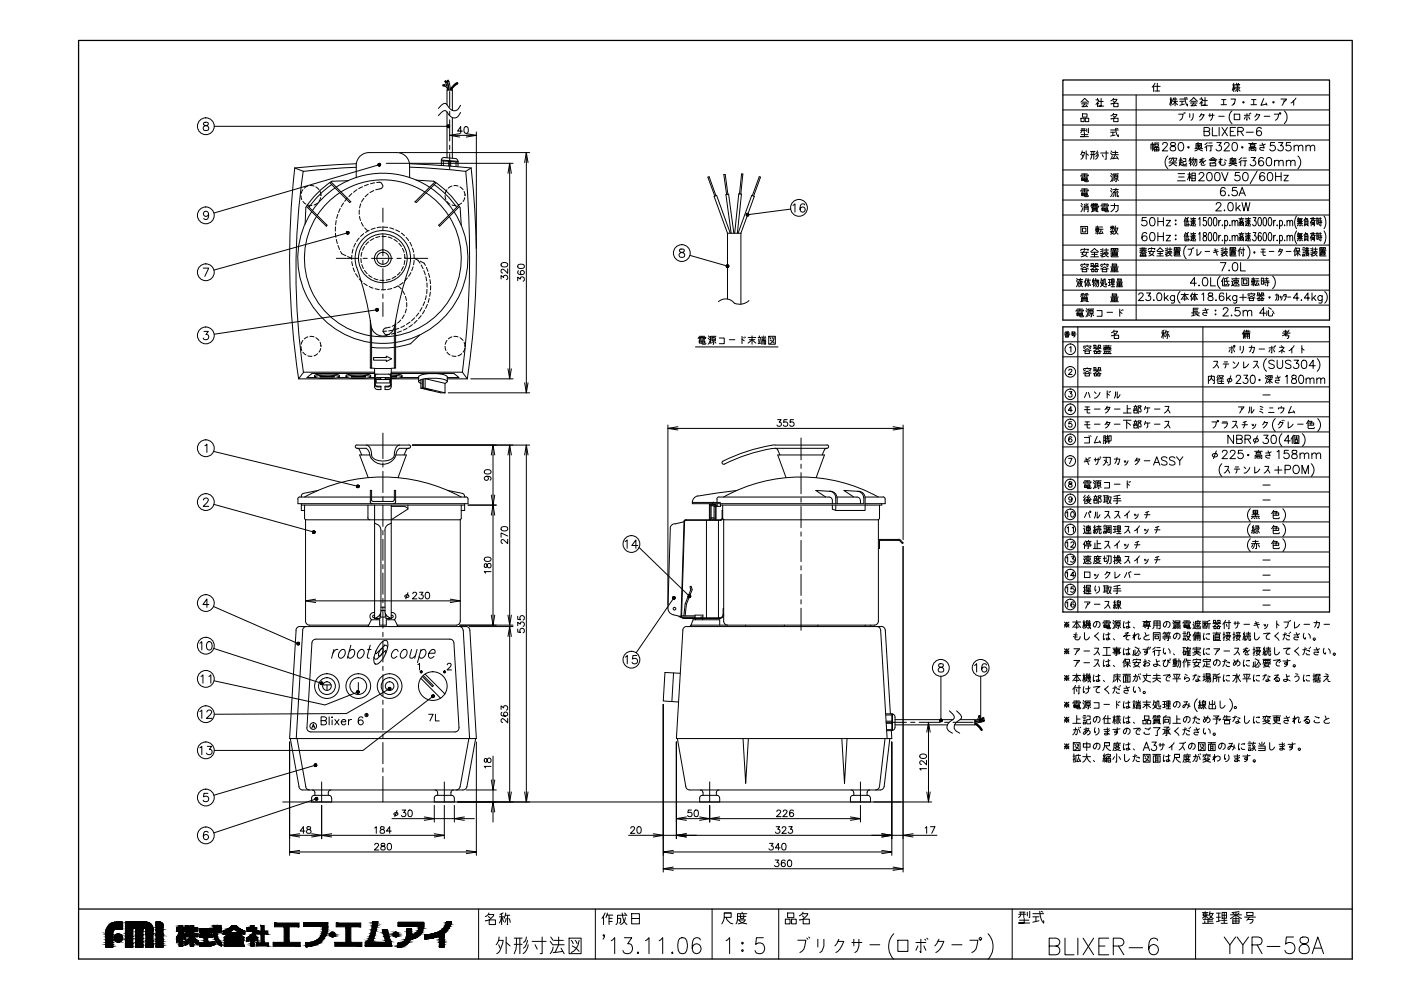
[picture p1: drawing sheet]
<svg xmlns="http://www.w3.org/2000/svg" width="420mm" height="297mm" viewBox="0 0 420 297" stroke-linecap="round" stroke-linejoin="round" font-family="sans-serif">
<path d="M23.6 12.1h381.9v275.4h-381.9zM318.8 24h79.9v71.9h-79.9zM318.8 98h79.9v85.4h-79.9zM23.6 272.5h381.9" fill="none" stroke="#000" stroke-width=".38"/>
<g fill="none" stroke="#000" stroke-width=".3">
<path d="M61.2 36.8l-.2 .4 .4 .4a.89 .89 0 0 1 1 .3 .89 .89 0 0 1-.1 1.1l-.8 .1-.6-.4a1.24 1.24 0 0 1 1.4-1.3l.2-.4a.95 .95 0 0 0-1.3-.2zM64.2 37.9h70.2M133.2 25.8l.8 .5 .2 .6M133.2 25.7h-.4M133.2 25.6h-.4M133.2 25.5h-.4M133.2 25.4h-.4M133.2 25.4l.9 .3M133.3 25.4l-.1 .4h-.3M133.4 24.4l.2 .3M133.4 24.3l.3 .4M133.5 24.3l.3 .3"/>
<path d="M133.6 24.7l.5 1.3 .1 1M133.6 24.2l.2 .4M133.6 24.2l.3 .3M133.9 24.5l-.3 .2M134.1 31.4v-4.4h1.6v6.1M134.1 33.5v13.8M134.1 24.1l.1 .4 .4-.1M134.2 24.1l.1 .4M134.2 24.5l.4 2.5-.3-1.5-.4-1M134.3 24.1l.1 .4M134.3 24l.2 .4M134.4 24l.2 .4"/>
<path d="M134.6 24.4l.4 2.6M134.9 27.4v4.7M134.9 33.4v1.2M134.9 35.9v6.4M135.7 35.2v12.2M135.7 26.6l-.4 .4M136.8 24.9l-1.6 1.6M136.8 24.9l-.8 .7-1 1.3M136.8 24.9l.1 .5M137 25.3l-.7 .5-.9 1.1M137.2 24.7l-.4 .2M137.2 24.8l-.4 .2"/>
<path d="M137.3 24.9l-2.3 2M137.3 25l-.4 .2M137.3 25l-.3 .2M138.1 31.6l-.6 .9a1.7 1.7 0 0 1-2.9-.2l-1-1.3a2.62 2.62 0 0 0-2.1 1.5M138.1 33.7l-.6 1a1.7 1.7 0 0 1-2.9-.3l-1-1.2a2.62 2.62 0 0 0-2.1 1.4M138.7 39.3h-1.5l1-1.4v2.1M139.4 38.1a.59 .59 0 0 1 1 .2v.5a.91 .91 0 0 1-.5 1.2h-.2a1.29 1.29 0 0 1-.3-1.9zM142.9 39.6v34.9M318.8 28.5h79.9M318.8 32.9h79.9M318.8 37.5h79.9M324.1 39.1h1.5"/>
<path d="M324.2 35.4h.9v1.1h-.9zM324.2 30.6l1.1-1.1 1.2 1.1M324.3 38.6h1.1M324.3 31.1h2M324.5 38.6v.6l-.4 .6M324.6 30.6h1.4M324.6 34.1h1.4v1h-1.4zM325.1 38.6v1.2M325.2 40v1h-1.1h2.3M325.3 31.1l-.8 .9 1.4-.2M325.5 35.4h1v1.1h-1zM325.7 31.5l.5 .5"/>
<path d="M325.9 38.6v.8M326.4 38.5l-.1 1.3M328.7 29.9h.8v.4l-.8 1M329.1 29.5v.4M329.5 31.1l-.4-.3v1.2M329.6 30.4h1.3M330.2 29.5v2.3h-.7h1.5M333.1 39.6h1.3M333.1 39h2.3M333.1 35.6h.2M333.1 31.1h.2M333.7 39.6v1.1"/>
<path d="M333.8 34.3h1.2a2.02 2.02 0 0 1-1.7 1.3M333.8 29.8h1.2a1.98 1.98 0 0 1-1.7 1.3M333.8 34.7l.4 .4M333.8 30.2l.4 .4M334 34l-.2 .3-.7 .4M334 29.5l-.9 .7M334 35.4h1.3v1.1h-1.3zM334 31h1.3v1h-1.3zM334.6 38.5a3.5 3.5 0 0 0 .8 2.5v-.6M334.9 38.5l.3 .1M340.7 28.5v67.4M346 25.6l-.4 .5"/>
<path d="M346.2 25.9h1.7M346.4 27.3h1.4M346.4 24.9l-.4 .7v1.8M347.1 24.9v2.4M350.9 29.7h.5M351.1 29.2v2.5M351.4 31l-.3-1.3-.3 1.7M351.6 31.4l.8-1 .3 .6 .5 .4M351.6 30.4h1.6M351.9 29.7h1.1M352 29.4l-.4 .8M352.4 29.2v2.5"/>
<path d="M353.5 34.2h1.3a1.67 1.67 0 0 1-1 1.8M353.8 30.4h1.4M353.8 29.7h2.3M354.5 30.4v1M355 33.9l.2 .2M355.2 31.2l-1.4 .4M355.3 33.7l.2 .2M355.3 29.2a3.7 3.7 0 0 0 .8 2.5v-.5M355.7 29.2l.3 .2M356.8 30.4l1.2-1.2 1.1 1.2M356.8 34.1v1.1M357 30.9h2"/>
<path d="M357.3 30.4h1.4M357.8 34.1a1.69 1.69 0 0 1-.6 1.9M358 30.9l-.8 .8 1.4-.1M358.3 31.3l.5 .4M359.6 35l.6-.6h.9l-.6 1.1-.7 .5M359.8 29.7h.9v.3l-.9 1M360.3 29.2v.5M360.3 34.1l-.1 .3M360.7 30.9l-.4-.4v1.2M360.8 30.2h1.3M361.1 39.4h1.1a.6 .6 0 0 0 .6-.7l-.6-.5h-1.1v2.5h1.1a.66 .66 0 0 0 .6-.7 .66 .66 0 0 0-.6-.6M361.4 29.2v2.4h-.7h1.4"/>
<path d="M362.5 34.6h1.6M362.8 34.1v.9M363.6 38.2v2.5h1.4M363.6 34.1a1.78 1.78 0 0 1-.6 1.9M365.5 34.9h1.6M365.6 38.2v2.5M366.2 31.4h1.6M366.3 29.9h1.4M366.5 38.2l1.6 2.5M367 29.9v1.5M368.1 38.2l-1.6 2.5M369 39.4h.9"/>
<path d="M369.2 29.7h1.3l-.4 1.3M369.5 33.2a2.54 2.54 0 0 0 0 3.9M369.6 25.5h.8M370 31.2l.1-.2-.6 .6M370 24.9v2.5M370.1 34.2h1.7v1.7h-1.7zM370.3 26.8l-.3-1.3-.4 1.6M370.4 26.3h1.5M370.5 38.2h-1.5v2.5h1.5M370.5 25.3h1.3M370.6 25.8h1.1M370.6 26.5l.2 .3"/>
<path d="M370.8 27l-.4 .3M370.8 24.9l.2 .4M371.2 25.3l-.2 2.1M371.2 39.4h1.1a.6 .6 0 0 0 .6-.7l-.6-.5h-1.1v2.5M371.5 27l.4 .3M371.5 24.9l-.3 .4M371.7 26.5l-.2 .3M372.1 39.4l.8 1.3M373.2 34.6h1.6M373.5 35l-.3 .7M373.7 39.6h2.2M374 34.1v1.9l-.2-.1"/>
<path d="M374.5 35l.3 .7M374.6 34.1l.2 .1M375 33.9l.1 .2M375.1 31.4h1.7M375.3 29.9h1.4M376 29.9v1.5M376.3 35l.5-.6h1l-.7 1.1-.6 .5M377 34.1l-.2 .3M378.2 38.6a.7 .7 0 0 0-1-.3l-.3 .4a1.52 1.52 0 0 0 .6 2 .76 .76 0 0 0 .9-.7 .76 .76 0 0 0-.7-.8 .76 .76 0 0 0-.9 .7M379 29.6l-.9 2 1.7-.4M379.1 34.9h1.7M379.7 30.9l.3 .7"/>
<path d="M382.1 34.2h1.4a1.67 1.67 0 0 1-1 1.8M384.2 29.7h1.6l-.7 .8M385.1 30l-.6 1.6M385.2 33.2a2.63 2.63 0 0 1 0 3.9M387.2 30.9l.8-.7v1.4M388.6 29.4l-.6 .8M88.4 50.3l2.6 1.1M88.4 50.4a240.9 240.9 0 0 0 1.2 63.1M90.2 58.6l.3 1.2M90.8 56.9l-.5 1.1M90.9 51.3a206.4 206.4 0 0 0 .1 60.2M92.3 55.8l-1 .6"/>
<path d="M92.9 55.6l1.3 .2M94.7 56l1 .9M96 57.4l.3 1.2M96.2 59.2l-.5 1.2M96.3 58.6h.1M99 54.8l5.9 5.9M99.3 54.5l5.9 6M99.5 55.3a26.9 26.9 0 0 0-6.8 6.8M99.6 54.3a27.7 27.7 0 0 0-7.9 7.9l-.2 5M100.5 56.3a25.5 25.5 0 0 0-6.8 6.8M101.9 57.7a23.5 23.5 0 0 0-6.8 6.8M104.2 59.4l-.8 .9"/>
<path d="M104.5 54.2l-4.9 .1M105.5 58l-.9 .9M106.8 50.1l-15.8 1.3M106.9 49.1l-18.5 1.2M107 56.9l-1 .7M108.7 56l-1.1 .6M109.1 59.5l-.7 1.1M110.4 58.1l-.9 .9M110.5 55.3l-1.2 .4M110.8 45.7a3.8 3.8 0 0 0-4 3.8v3.8M110.9 45.7h7.9a3.8 3.8 0 0 1 4 3.8v3.8M112.1 57.1l-1.2 .6"/>
<path d="M112.3 54.8l-1.2 .3M113 54.7h1.2l.6 .9a1.02 1.02 0 0 1-.9 1l-1.2 .3M113.7 49.4l-49.5 14.5M115.9 49h38M119.8 45.7h39.1M122.8 50.1l7.8 .4 9.1 .9M122.8 49.1l18.5 1.2M124.8 54l5.3 .3M127.4 57.5a23.5 23.5 0 0 0-25.1 0M127.7 57.7a23.5 23.5 0 0 1 6.8 6.8M128.8 56.1a25.5 25.5 0 0 0-28 0M129.1 56.3a25.5 25.5 0 0 1 6.8 6.8"/>
<path d="M130 54.3a27.7 27.7 0 0 1 8 7.9M130.1 55.3a26.9 26.9 0 0 1 6.8 6.8M130.4 54.5l-6 6M130.8 54.8l-6 5.9M132.4 48l.2-.6 .6-.2 3.4 .3 .5 .3 .2 .5M132.4 48l5 .4M132.4 48.2l5 .4M132.4 48v1.6M133 48.2v1.4M133.5 58.6l.2 1.2M134.1 56.9l-.6 1.1M134.6 48.4v1.4"/>
<path d="M134.9 43.5v1.3M134.9 46.1v4.6M134.9 40.6h8M135.2 48.4v1.4M135.5 55.8l-1.1 .6M136.1 55.6l1.3 .2M136.8 48.5v1.4M137.4 48.3v1.7M137.9 40.1l-3 .5 3 .5M138 56l.9 .9M139.2 57.4l.3 1.2M139.4 59.2l-.5 1.2"/>
<path d="M139.5 58.6h.1M139.7 51.4a281.4 281.4 0 0 1-1 60.2M139.9 40.1l3 .5-3 .5M141.3 50.3a239.3 239.3 0 0 1-1.1 63.3M141.3 50.3l-1.6 1.1M152.3 52l.6-3 .5 3M152.9 49v64.6M157.3 48.7l.5-3 .6 3M157.8 45.7v72M214.7 58.6l-2-5.6-.4 .1 2.1 5.7M218.3 58.3l-.8-6h-.4l.8 6M221.8 58.1l.6-6 .4 .1-.6 6"/>
<path d="M225.6 58.6l2.1-5.6 .4 .1-2.1 5.7M318.8 42h79.9M318.8 50.9h79.9M318.8 55.5h79.9M318.8 60h79.9M324.1 57.3l.2-.3h2.1l-.2 .3M324.1 52.8l.2-.3h2.1l-.2 .3M324.3 40.4h1.9M324.4 58h1.7v.6h-1.7zM324.4 53.4h1.7v.7h-1.7zM324.4 58.3h1.7M324.4 57.6h.5"/>
<path d="M324.4 57.3h.5M324.4 56.6h1.7M324.4 53.8h1.7M324.4 53.1h.5M324.4 52.8h.5M324.4 52.1h1.7M324.5 45.7h.7a2.37 2.37 0 0 1-1 2M324.5 46.4l.2 .5M324.6 45.2l-.5 1.2M325.2 58l.2 .9h.8l.2-.3M325.2 53.4l.2 1.1h.8l.2-.4M325.2 52.1v1"/>
<path d="M325.2 56.6v1M325.6 57.6h.5M325.6 57.3h.5M325.6 53.1h.5M325.6 52.8h.5M325.7 45.2v2.5M325.7 46l.7 .5M327.1 46.3h1.3M327.1 45.4h1.3M327.4 45.4l-.1 1.7-.2 .6M328 45.4v2.3M329.1 45.2l-.5 .8"/>
<path d="M329.3 45.7l-.3 .8-.4 .4M329.4 46.4l-.3 .8-.5 .5M330.1 45.9h2.3M330.6 46.4l.3 .6M331.8 45.2v2.5h-.4M333.1 57.1l.4 .5M333.1 52.6l.4 .5M333.1 45.9l.4 .5M333.2 56.4l.4 .6M333.2 52l.4 .5M333.2 45.2l.4 .5M333.6 58l-.5 .9"/>
<path d="M333.6 53.4l-.5 1.1M333.6 46.7l-.5 1M333.6 46.4h1.8M333.7 45.7h1.6M333.9 56.8h1.5M334.1 57.8l-.1 .9-.3 .2M334.2 52.5h1v.9h-1zM334.2 53h1M334.4 53.8l-.3 .3M334.4 40.5l-1.3 .3M334.5 45.2v1.2l-.7 1.2M334.6 57.8v1.1"/>
<path d="M334.7 56.4a1.15 1.15 0 0 1-.8 1.2l1.3-.1M334.7 52.3l-.2 .2M334.8 53.4v1.1h-.3M334.9 46.9l.5 .8M335 57.2l.4 .4M335.1 57.8v1.1h.3v-.3M335.1 47.4l-1.5 .2M335.1 53.8l.3 .3M335.4 52.1h-1.6v1.6l-.2 .6M345.2 44.7v-1.5h.8v1.5h-.2M345.6 42.7v2.5M346.2 44.2h1.3v1h-1.3z"/>
<path d="M346.2 44.8h1.3M346.2 42.9h1.3M346.4 43.2h1v.7h-1zM346.9 44.2v1M348.7 43.3l.1-.4 .4-.2 .7 .1 .2 .4-.1 .5-1.4 1.5h1.6M350.3 46.8a2.54 2.54 0 0 0 0 3.8M350.6 47.9l.2-.5h2.1l-.2 .5M350.6 48.8h2.3M351.2 42.8a.51 .51 0 0 0 .2 .9 .93 .93 0 0 1 1 .3 .93 .93 0 0 1 .1 1l-1 .2a.72 .72 0 0 1-.6-.8 .72 .72 0 0 1 .7-.6l.5-.1a.5 .5 0 0 0 .3-.9zM351.4 47.6l-.3 .7-.3 .1M351.8 48.8l1.1 .9M351.8 48.4a1.39 1.39 0 0 1-1.2 1.3"/>
<path d="M351.8 47.2v.2M351.9 47.6l.2 .7h.5l.1-.2M353.1 54.2h2.4M353.3 52h2M353.5 53.1h1.6M353.6 48.2h1M353.7 42.8a.86 .86 0 0 1 1.2 .4 1.18 1.18 0 0 1 .1 1.4 1.18 1.18 0 0 1-1.3 .5 1.88 1.88 0 0 1 0-2.3zM353.8 49a2.24 2.24 0 0 0 2.1 .7M353.8 48.5l-.2 1.2M353.8 47.7h.6M354.1 48.7h.5M354.1 47.2v2.2"/>
<path d="M354.8 47.6h.8v.8h-.8v1h.9l.1-.5M356.2 52.2h1M356.7 47.6v.3h.7M356.7 51.7v2.5M356.7 47.9l-.1 .5M357.1 47.2v2.5M357.2 53.5l-.5-1.3-.6 1.7M357.4 48.5l-.7 .5M357.4 51.9h1.1v2.3h-1.1zM357.4 52.6h1.1M357.4 53.4h1.1M357.7 47.7h1.2v1.7l-.5 .3"/>
<path d="M357.9 47.2l-.5 1.2M358.1 47.7l-.1 .8-.6 .9M358.3 44.5h2.4M358.5 47.7l-.2 1.3-.4 .7M358.7 44.5v-1.5h1.6v1.5M358.8 44.2l.7-.5 .7 .5M358.8 43.7h1.4M359 43.3l.2 .2M359.4 42.7l-.4 .3M359.5 44.5l1.2 .7M359.5 44.2a1.09 1.09 0 0 1-1.2 1M359.5 43.2v1.2"/>
<path d="M359.6 52.3l.5-.6h.4l.5 .5-.3 .8-1.2 1.2h1.7M360 43.3l-.2 .2M360.6 47.4l-.8 1.3 1-.5 .1 .8M361.1 47.6l-1.3 .3M361.6 48.1l-1.4 .9 .2 .5 1-.1M361.9 43.9v1.3M362 43.5l-.7 .7M362 42.7l-.7 .7M362.2 51.8a.8 .8 0 0 1 1.2 .4 1.26 1.26 0 0 1-.8 2 1.55 1.55 0 0 1-.4-2.4zM362.3 43.7h1.4M362.5 42.9h1M362.6 48l1.2-.8 1.1 .8"/>
<path d="M362.9 48.9h1.7v.8h-1.7zM362.9 48.1h1.7l-.5 .7-.5 .1M363.2 43.7v1.5h-.4M363.2 47.8h1.1M364.6 51.8a.8 .8 0 0 1 1.2 .4 1.26 1.26 0 0 1-.8 2 1.6 1.6 0 0 1-.4-2.4zM364.9 42.7h1.4l-.8 1a.84 .84 0 0 1 .6 1.3 .84 .84 0 0 1-1.4-.3M366.1 47.4v1.3l-.4 .2-.1-.4 .1-.1 .4 .1-.2 .7a.97 .97 0 0 0 1.5 0l-.1-.7M366.4 51.7l1 2.5 .9-2.5M366.6 47.7l-1 .2M367.2 43.3l.5-.6 .7 .1 .2 .4-.4 .8-1.1 1.2h1.7M367.3 47.9l.5 .3M367.4 56.6a.7 .7 0 0 0-1.1-.3 1.48 1.48 0 0 0 .4 2.4 .76 .76 0 0 0 .8-.7 .76 .76 0 0 0-.7-.8 .76 .76 0 0 0-.8 .7"/>
<path d="M368.4 58.6h.2zM368.6 49h2.3M368.9 49v-1.4h1.7v1.4M369.1 48.7l.7-.5 .6 .5M369.1 48.2h1.3M369.3 47.8l.2 .2M369.6 47.2l-.3 .4M369.8 49l1.1 .7M369.8 48.7a1.17 1.17 0 0 1-1.2 1M369.8 47.7v1.2M369.8 42.8a.86 .86 0 0 1 1.2 .4 1.18 1.18 0 0 1 .1 1.4 1.18 1.18 0 0 1-1.3 .5l-.3-1 .1-.9zM370.2 47.8l-.1 .2"/>
<path d="M370.9 56.2h-1.2l-.1 1.1a.89 .89 0 0 1 1.3 0 .89 .89 0 0 1-.2 1.3 .89 .89 0 0 1-1.3-.4M371.6 58.7l.9-2.5 1 2.5M371.7 51.7h-1.2l-.1 1.1a.88 .88 0 0 1 1.3 0 .88 .88 0 0 1-.2 1.3 .88 .88 0 0 1-1.2-.4M371.9 57.9h1.2M372.1 48.4v1.3M372.3 48.1l-.7 .6M372.3 47.2l-.7 .7M372.6 48.2h1.3M372.8 47.4h.9M373 51.8a.8 .8 0 0 1 1.2 .4 1.26 1.26 0 0 1-.8 2 1.55 1.55 0 0 1-.4-2.4zM373.4 48.2v1.5h-.3M374.5 43h2.3"/>
<path d="M374.6 45.2v-1h2v1h-.1M375 43.4h1.3v.5h-1.3zM375.1 44.5h1.1v.6h-1.1zM375.2 47.2h1.3l-.7 .9a.84 .84 0 0 1 .6 1.4 .84 .84 0 0 1-1.5-.3M375.7 42.7v.3M377 51.2l-2.1 3.8M378.5 42.9l.6 1.5-1.1-.2-.2 .5 .5 .4h.7M378.9 47.6a.73 .73 0 0 0-.7-.4 .73 .73 0 0 0-.6 .5 1.56 1.56 0 0 0 .5 2 .77 .77 0 0 0 .9-.7 .77 .77 0 0 0-.7-.8 .77 .77 0 0 0-.8 .7M379.2 52.1a.7 .7 0 0 0-1.1-.3 1.41 1.41 0 0 0 .5 2.4 .78 .78 0 0 0 .7-.8 .78 .78 0 0 0-.7-.8 .78 .78 0 0 0-.8 .8M379.5 43.2l-1.7 .3M380.1 47.3a.85 .85 0 0 1 1.2 .4l.1 .6a1.07 1.07 0 0 1-.8 1.4h-.2a1.6 1.6 0 0 1-.3-2.4zM380.4 51.8a.8 .8 0 0 1 1.2 .4 1.26 1.26 0 0 1-.9 2 1.63 1.63 0 0 1-.3-2.4z"/>
<path d="M382.2 48.5a.86 .86 0 0 1 1.2-.4l.1 1.6M382.2 48.1v1.6M382.3 42.7h-1.2l-.2 1.1a.89 .89 0 0 1 1.4 0 .89 .89 0 0 1-.2 1.3 .89 .89 0 0 1-1.3-.4M382.6 51.7v2.5M382.6 52.9h1.6M383.4 42.7h1.4l-.8 1a.82 .82 0 0 1 .7 1.3 .82 .82 0 0 1-1.5-.3M383.5 48.5a.86 .86 0 0 1 1.2-.4l.1 1.6M384.2 51.7v2.5M385 52.5h1.4l-1.4 1.7h1.4M385.8 48.5l.6-.4h.6l.1 1.6M385.8 48.1v1.6M387 42.7h-1.2l-.1 1.1a.87 .87 0 0 1 1.3 0 .87 .87 0 0 1-.1 1.3 .87 .87 0 0 1-1.3-.4"/>
<path d="M387.1 48.5l.6-.4h.6l.1 1.6M388.1 44l.6-.5 .6 .2 .1 1.5M388.1 43.5v1.7M389.2 46.8a2.54 2.54 0 0 1 0 3.8M389.4 44l.6-.5 .6 .2 .1 1.5M391.7 44l.5-.5 .6 .2 .2 1.5M391.7 43.5v1.7M393 44l.6-.5 .6 .2 .1 1.5M62.6 64.1a.78 .78 0 0 1-1.1 .7 .78 .78 0 0 1-.3-1.2 .78 .78 0 0 1 1.2 .1 1.3 1.3 0 0 1-.8 2.1l-.5-.3M90.8 60.4l1 .8M91.9 61.9l6 5.9M92.1 61.6l6 5.9-.2 .3"/>
<path d="M92.3 61.4l1.2 .2M93.5 63.4a25.5 25.5 0 0 0 17.5 39.2M94.9 64.9a23.5 23.5 0 0 0 16.1 35.7M95.2 60.8l-1 .6M100.6 68v1.3M100.6 69.9l.1 1.2M100.8 66.1l-.1 1.3M100.9 71.8l.3 1.2M100.9 77.4h6.7M101.3 64.3l-.3 1.2M101.4 73.6l.4 1.2M102.1 62.5l-.6 1.2"/>
<path d="M102.1 75.4l.4 .6 1.2 .6M103 60.8l-.7 1.1M104.3 76.9l1.1 .5M104.3 69.8l-40.1 11.2M105.2 60.5l-.4 .2M105.5 76.5v1.3M105.5 78.4l.2 1.2M105.9 74.6l-.3 1.3M106.6 72.9l-.5 1.2M107.7 71.3l-.7 1.1M107.8 63l-.1 1.2M107.8 64.9l.3 1.2"/>
<path d="M108.2 61.1l-.3 1.2M108.2 77.4l.2 1.3M108.4 66.7l.6 1.1M108.5 75.6l-.2 1.2M108.5 79.3l.5 1.2M108.9 77.4h1.2M109.1 70l-1 .9M109.3 73.9l-.6 1.1M109.4 68.3l.9 .9M110.6 72.5l-.9 .9M110.7 69.1l-1.1 .6M111.4 77.4h6.4"/>
<path d="M112.1 71.5l-1.1 .6M112.5 68.4l-1.2 .4M113.9 70.9l-1.2 .3M114.4 68.1l-1.3 .2M114.5 70.9h1.3M114.8 62.4v4.2M114.8 67.8v1.3M114.8 70.4v6.3M114.8 78v1.3M115 68.1l1.3 .1M116.4 71l1.2 .5M116.9 68.3l1.2 .4"/>
<path d="M118.1 71.8l1.1 .7M118.7 68.9l1.1 .6M119 77.4h1.3M119.6 72.9l.8 1M120.3 69.9l1 .8M120.7 74.4l.5 1.2M121 79.9l-.6 1.1M121.3 76.2l.1 1.2M121.4 78.1l-.2 1.2M121.4 77.4h.1M121.6 77.4h6.7M121.8 71.1l.7 1"/>
<path d="M122.9 72.6l.6 1.2M123.7 74.4l.3 1.2M123.9 80l-.4 1.2M124.1 76.2l.1 1.2 1.2 .6M124.2 78.1l-.2 1.2M124.4 60.5l.4 .2M125.3 78l.7 .9M126 78.3l1.2 .6 .4 .7M126.3 79.4l.6 1.1M134.1 60.4l.8 .8M134.7 64.9a23.5 23.5 0 0 1-16.1 35.7M135.5 61.4l1.3 .2"/>
<path d="M136.1 63.4a25.5 25.5 0 0 1-17.5 39.2M137.5 61.6l-5.9 5.9 .2 .3M137.8 61.9l-6 5.9M138 62.2l.3 5.3M138.5 60.8l-1.1 .6M150.4 79a1.01 1.01 0 0 1 1.2-.4 1.01 1.01 0 0 1 .6 1.1l-.8 .3a.85 .85 0 0 1-1.1-.7zM155.3 79.5l.8-.3a.85 .85 0 0 1 1.2 .7 1.16 1.16 0 0 1-2 0zM203.9 74.7a.5 .5 0 0 0 .3 .9l.4 .1a.72 .72 0 0 1 .8 .7 .72 .72 0 0 1-.6 .7h-.6a.72 .72 0 0 1-.6-.7 .72 .72 0 0 1 .8-.7l.4-.1a.5 .5 0 0 0 .3-.9zM206.9 76.6l11.3 3.2M218.2 69.9l-4-11 .7-.3 4.1 11.3M218.2 69.9v19.7M218.2 69.9h4"/>
<path d="M219.3 69.9l-1.6-11.6 .8-.1 1.6 11.7M220.3 69.9l1.3-11.8 .8 .1-1.3 11.7M221.3 69.9l4.2-11.3 .7 .3-4 11M222.2 69.9v21.3M237.2 62.7l-13 1.7M237.8 61.6l.6-.5v2.5M241.4 61.4a.73 .73 0 0 0-.7-.3 .73 .73 0 0 0-.6 .5 1.46 1.46 0 0 0 .6 2 .78 .78 0 0 0 .8-.7 .78 .78 0 0 0-.7-.9 .78 .78 0 0 0-.9 .8M318.8 64.4h79.9M318.8 73.5h79.9M318.8 77.9h79.9M324.1 75.1l.2-.4h2.1l-.2 .4M324.1 79.6l.2-.4h2.1l-.2 .4"/>
<path d="M324.1 75.6h2.3M324.2 67.9h2v2.1h-2zM324.2 61.6l.4 .5M324.3 61l.3 .4M324.6 62.5l-.4 1M324.6 68.4h1.1v1.1h-1.1zM324.7 79.6l-.4 .4M325.1 63.5v-1.7h1.2v1.7h-.1M325.1 61.2l.4 .4M325.1 62.7h1.2M325.1 62.2h1.2M325.2 75.1l-.8 1.1 1.7 .8"/>
<path d="M325.2 74.5v.2M325.2 79v.2M325.7 61v.8M325.7 79.6l.5 .4M325.9 75.6a1.54 1.54 0 0 1-1.6 1.4M326.3 61.1l-.3 .4M327.1 79.9h2.3M327.1 75.5l1.1-1 1.2 1M327.1 77h2.3M327.2 79h.7v.6h-.7zM327.3 75.6h2M327.3 61.1h1.9v.3h-1.9l-.2 .4h2.4l-.3 .3"/>
<path d="M327.4 76.3h1.7M327.6 62.1h1.4v1.1h-1.4zM327.6 62.5h1.4M327.6 62.8h1.4M327.9 63.3l-.6 .2M328 61l-.2 1-.5 .3M328.2 79.9l.4 .5 .8 .4M328.2 79.5a1.31 1.31 0 0 1-1.1 1.3M328.2 75.6v1.4M328.5 69.9h1.1M328.6 79h.7v.6h-.7zM328.6 68h1"/>
<path d="M328.7 68.9h.8v-.5h-.8v1h.8v-.5M328.7 61v1.1M328.7 63.3l.6 .2M329.1 67.7v2.5M329.6 68.7h1.2M329.8 68h.9M330.1 79.6l.1-.4h2.2l-.1 .4M330.1 76h2.3M330.1 74.7l.3 .2M330.1 61.8l.2-.4h2.2l-.2 .4M330.2 68.7l-.6 1.3 1.1-.2M330.5 62.5h1.7v.6h-1.7z"/>
<path d="M330.5 69.3l.3 .7M330.5 62.8h1.7M330.5 62.1h.5M330.5 61.8h.5M330.5 61.1h1.7M330.6 76.4v.6M330.6 75.2l-.5 .3M330.7 74.5v1.3M330.7 79.6l-.5 .4M331.1 76.1l-1 .5M331.1 74.9h1.3M331.2 75.6h1.1"/>
<path d="M331.2 75.8v.2M331.2 79v.2M331.3 62.5l.2 1h.8l.2-.4M331.3 61.1v1M331.4 76.1l.7 .8 .3 .1M331.4 76.8l-1.2 .2M331.7 62.1h.5M331.7 61.8h.5M331.8 74.5v1.1M331.8 79.6l.5 .4M332.1 76.3l-.3 .2M333 68.7l.6-.5 .6 .5"/>
<path d="M333 69.4h1.2M333 68.2h1.2M333.1 75.3h2.3M333.1 61.6h2.2v1.4l-.5 .5h-.3M333.1 67.8l.2 .2M333.2 74.5h2.1v.4h-2.1zM333.2 75.6v1.4h2.2M333.6 75.6h1.5v1h-1.5zM333.6 69.1l-.5 .6 .9 .5M333.6 79.1h1.3v.7h-1.3zM333.6 76h1.5M333.6 76.3h1.5"/>
<path d="M333.6 67.7v1.2M333.6 79.4h1.3M333.9 69.4a.8 .8 0 0 1-.8 .8M334 74.5v.4M334 67.8l-.2 .2M334.2 61a2.04 2.04 0 0 1-1.1 2.5M334.2 74.9v.7M334.4 68.6a1.96 1.96 0 0 0 .9 1.6M334.4 68.4h.9M334.5 67.7l-.3 1.4M334.5 74.5v.4M335.1 68.4l-.2 1-.7 .8"/>
<path d="M341.8 76.7h2M341.8 75.2h2M341.8 74.4h2M342 74.9h1.7M342 76.7h1.7M342.1 76.7v-.7h1.5v.7M342.5 74.2v.5M342.6 76v.7M342.8 74.7v.5l-.7 .4M343.1 76v.7M343.1 74.2v.5M343.3 75.4l.5 .3"/>
<path d="M343.5 75.6h-1.7M343.8 65.2h-1.2l-.1 1.1a.89 .89 0 0 1 1.3-.1 .89 .89 0 0 1-.1 1.3 .89 .89 0 0 1-1.3-.3M343.9 70.1a.7 .7 0 0 0-1.1-.3 1.39 1.39 0 0 0 .5 2.4 .78 .78 0 0 0 .7-.8 .78 .78 0 0 0-.8-.8 .78 .78 0 0 0-.7 .8M344.4 74.9l.1-.4h1.9l-.2 .4M344.4 75.4h2M345.1 65.3a.8 .8 0 0 1 1.2 .4 1.26 1.26 0 0 1-.8 2 1.6 1.6 0 0 1-.4-2.4zM345.1 69.8a.78 .78 0 0 1 1.2 .4 1.24 1.24 0 0 1-.8 2 1.32 1.32 0 0 1-.6-2zM345.4 74.9l-.7 1.1 1.4 .7M345.4 74.2v.3M345.9 75.4a1.37 1.37 0 0 1-1.4 1.3M346.9 75.2l1-1 1 1M346.9 76.7h2"/>
<path d="M347.1 75.4h1.7M347.2 76h1.4M347.2 65.2v2.5M347.2 69.7v2.5M347.2 66.4h1.7M347.2 70.9h1.7M347.9 75.4v1.3M348.9 65.2v2.5M348.9 69.7v2.5M349.5 75.8h2M349.5 74.5l.3 .1M349.7 66.1h1.4l-1.4 1.6h1.4"/>
<path d="M349.7 70.5h1.4l-1.4 1.7h1.4M349.9 76.2v.5M349.9 75l-.4 .2M350 74.2v1.3M350.3 75.8l-.8 .5M350.3 74.7h1.2M350.4 75.4h1M350.5 75.5v.3M350.6 75.8l.6 .8 .3 .1M350.6 76.6l-1 .1M350.9 74.2v1.2M351.2 76l-.3 .3"/>
<path d="M352 75h2M352.2 74.2h1.7v.5h-1.7zM352.2 75.4v1.3h1.8M352.5 75.4h1.2v1h-1.2zM352.5 76h1.2M352.5 75.7h1.2M352.8 74.2v.5M353 74.7v.7M353.3 74.2v.5M355.3 65.9l-.2 .5M355.3 70.4l-.2 .5M355.5 65.2l-.2 .7v1.8"/>
<path d="M355.5 69.7l-.2 .7v1.8M355.5 67.7h1M355.5 72.2h1M355.7 73.7a2.86 2.86 0 0 0 0 3.8M355.7 66.3h.9M355.7 70.8h.9M356.1 65.4v.9l.5 1.2v-.3M356.1 67.2l-.6 .3M356.1 69.9v.9l.5 1.2v-.3M356.1 71.7l-.6 .3M356.3 74.7h1.1a1.79 1.79 0 0 1-.8 1.9M356.5 65.2l-.8 .3v1.9"/>
<path d="M356.5 69.7l-.8 .3v1.9M357.1 67.7l.2-.3 .4 .3h.9M357.1 66.3h.2v1.1M357.1 72.2l.2-.3 .4 .3h.9M357.1 70.8h.2v1.1M357.2 65.4l.1 .4M357.2 69.9l.1 .4M357.4 67.4l.6-.8 .6 .8M357.4 71.9l.6-.8 .6 .8M357.4 65.5h1.2M357.4 70h1.2M357.5 66h.9v.6h-.9z"/>
<path d="M357.5 70.5h.9v.6h-.9zM357.6 74.4l.1 .1M357.8 74.2l.2 .2M358 65.2v2.3M358 69.7v2.3M359 74.7v1.9l.8-.6 .4-.6M359.5 65.7l.4-.5v2.5M359.5 70.2l.4-.5v2.5M360.9 69.8v.7a.9 .9 0 0 1 .9 .7 .9 .9 0 0 1-.3 1 .76 .76 0 0 1-.8-.8 .76 .76 0 0 1 .9-.7l.2-.6a.53 .53 0 0 0-.9-.3zM361.4 75.4h1.4M361.7 65.2h-.8v1a.57 .57 0 0 1 .9 .2l.1 .4a.68 .68 0 0 1-.7 .9l-.4-.5M362.6 65.3l.4-.1a1.88 1.88 0 0 1 0 2.5h-.2a2.09 2.09 0 0 1-.2-2.4z"/>
<path d="M362.6 69.8h.6l.2 1a1.09 1.09 0 0 1-.6 1.4 2.09 2.09 0 0 1-.2-2.4zM364.1 65.3l.4-.1a2.02 2.02 0 0 1 0 2.5h-.2a2.19 2.19 0 0 1-.2-2.4zM364.1 69.8l.4-.1a2.03 2.03 0 0 1 0 2.5h-.2a1.6 1.6 0 0 1-.3-2zM364.3 74.5l.8 2.1M364.7 61.3l.5-.6 .8 .2a.81 .81 0 0 1-.2 1.1l-1.2 1.2h1.7M365.1 74.9l-1 .3M365.4 75.4l-1.5 .3M365.5 66.1v1.6M365.5 70.5v1.7M366 78.7h1.7l-1.2 2.5M366.1 66.1l-.4 .1-.2 .6M366.1 70.5l-.4 .2-.2 .6"/>
<path d="M366.2 75.8h2M366.2 74.5l.3 .1M366.6 67.5v.2zM366.6 72v.2zM366.6 76.2v.5M366.6 75l-.4 .2M366.8 74.2v1.3M367.1 75.8l-.9 .5M367.1 74.7h1.1M367.1 63.1h.3zM367.1 75.4h1M367.2 75.5v.3"/>
<path d="M367.3 66.4l.1-.2a.77 .77 0 0 1 .9 .5 .77 .77 0 0 1-.3 .9l-.4 .1-.3-.3M367.3 70.9l.3-.4a.87 .87 0 0 1 .6 .9 .87 .87 0 0 1-.6 .8l-.3-.3M367.3 66.1v2.5M367.3 70.5v2.5M367.3 75.8l.9 .9M367.3 76.6l-1 .1M367.6 74.2v1.2M367.9 76l-.3 .3M368.5 60.8a.8 .8 0 0 1 1.2 .4 1.26 1.26 0 0 1-.8 2 1.61 1.61 0 0 1-.4-2.4zM368.8 75h1.9M368.8 67.5v.2zM368.8 72v.2z"/>
<path d="M368.9 74.2h1.7v.5h-1.7zM368.9 75.4v1.3h1.8M369.2 75.4h1.2v1h-1.2zM369.2 76h1.2M369.2 75.7h1.2M369.5 66.5l.4-.4 .4 .1 .1 1.5M369.5 71l.4-.5 .4 .2 .1 1.5M369.5 66.1v1.6M369.5 70.5v1.7M369.5 74.2v.5M369.7 74.7v.7M369.9 78.8a.8 .8 0 0 1 1.2 .4l.1 .6a1.09 1.09 0 0 1-.7 1.4h-.2a1.55 1.55 0 0 1-.4-2.4z"/>
<path d="M370 74.2v.5M370.4 66.5l.4-.4 .4 .1v1.5M370.4 71l.4-.5 .4 .2v1.5M370.7 60.7v2.5M371.2 62.2l.8 1M371.5 65.5h1.6M371.5 70h1.6M371.6 67.7v-1h1.3v1M371.6 72.2v-1h1.3v1M371.6 74.9l-.3 .5M371.8 74.9h1.5M371.9 65.9h.8v.5h-.8z"/>
<path d="M371.9 70.4h.8v.5h-.8zM371.9 61.5l-1.2 1.3M372 67h.6v.5h-.6zM372 71.6h.6v.4h-.6zM372 74.2l-.4 .7v1.8M372.1 78.7v2.5h1.4M372.2 75.4l.1 .6M372.3 65.2v.3M372.3 69.7v.3M372.5 60.7l.6 2.5 .6-2.5 .6 2.5 .5-2.5M372.9 74.2v2.5h-.2M373.5 67.7l.2-.3 .4 .3h.9"/>
<path d="M373.5 66.3h.2v1.1M373.5 72.2l.2-.3 .4 .3h.9M373.5 70.8h.2v1.1M373.6 65.4l.1 .4M373.6 69.9l.1 .4M373.8 67.4l.6-.8 .6 .8M373.8 71.9l.6-.8 .6 .8M373.8 65.5h1.2M373.8 70h1.2M374 66h.8v.6h-.8zM374 70.5h.8v.6h-.8zM374.2 73.7a2.99 2.99 0 0 1 0 3.8"/>
<path d="M374.4 65.2v2.3M374.4 69.7v2.3M375.8 65.2h.9l-.5 1a.72 .72 0 0 1 .5 .9 .72 .72 0 0 1-.9 .5l-.1-.4M375.8 69.7h.9l-.5 1a.74 .74 0 0 1 .5 .9 .74 .74 0 0 1-.9 .5l-.1-.4M377.5 65.3l.4-.1a1.88 1.88 0 0 1 0 2.5h-.2a2.09 2.09 0 0 1-.2-2.4zM378.1 75.5h1.4M378.2 70.1l-.4-.4a1.89 1.89 0 0 0 0 2.5 .8 .8 0 0 0 .5-.8 .8 .8 0 0 0-.5-.7l-.5 .7M378.2 74.7h1.2M378.8 74.7v1.7l.7 .2M379 65.3l.4-.1a1.88 1.88 0 0 1 0 2.5h-.1a2.19 2.19 0 0 1-.3-2.4zM379 69.8h.6l.2 1a1.13 1.13 0 0 1-.5 1.4 1.15 1.15 0 0 1-.5-1.4zM380.6 65.3l.3-.1a1.88 1.88 0 0 1 0 2.5h-.1a2.09 2.09 0 0 1-.2-2.4z"/>
<path d="M380.6 69.8h.6l.2 1a1.09 1.09 0 0 1-.6 1.4 2.09 2.09 0 0 1-.2-2.4zM380.6 75.4h1.4M382 66.1v1.6M382 70.5v1.7M382.6 66.1l-.4 .1-.2 .6M382.6 70.5l-.4 .2-.2 .6M383 67.5v.2zM383 72v.2zM383.4 75.5l.2-.3 .7 .3M383.7 66.4l.3-.3a.87 .87 0 0 1 .6 .8 .87 .87 0 0 1-.6 .8l-.3-.3M383.7 70.9l.3-.4a.87 .87 0 0 1 .6 .9 .87 .87 0 0 1-.6 .8l-.3-.3M383.7 66.1v2.5"/>
<path d="M383.7 70.5v2.5M383.8 74.9h.8l-.6 1.1-.5 .6M383.9 74.5l-.3 .7M385.3 67.5v.2zM385.3 72v.2zM385.7 75.4h1.5M386 66.5l.4-.4 .3 .1 .1 1.5M386 71l.4-.5 .3 .2 .1 1.5M386 66.1v1.6M386 70.5v1.7M386.8 66.5l.4-.4 .4 .1 .1 1.5M386.8 71l.4-.5 .4 .2 .1 1.5"/>
<path d="M388.3 74.9l-.3 .5M388.4 76.5l.8-.8 .8 .8M388.6 74.2l-.3 .7v1.8M388.6 75.5h1.3M388.7 74.4h1v.8h-1zM388.8 64.7a3.5 3.5 0 0 0 0 3.9M388.8 69.2a3.5 3.5 0 0 0 0 3.8M389.1 66.4h1.5M389.1 70.9h1.5M389.1 67h1.5M389.1 71.6h1.5M389.2 75.2v1.5"/>
<path d="M389.3 67.4l-.2 .3M389.3 71.9l-.2 .3M389.4 65.7v1.3M389.4 70.2v1.4M389.4 65.2l-.1 .3M389.4 69.7l-.1 .3M389.5 67.4l.2 .3M389.5 71.9l.2 .3M389.7 65.7v1.3M389.7 70.2v1.4M389.9 67.4l.2 .3M389.9 71.9l.2 .3"/>
<path d="M390 65.7v1.3M390 70.2v1.4M390.3 67.4l.3 .3M390.3 65.7v1.3M390.3 70.2v1.4M390.3 71.9l.3 .3M390.6 74.7h.8M390.6 65.5h-1.3l-.2 .6M390.6 70h-1.3l-.2 .5M390.7 76.2h.6v.5h-.6zM390.8 75.7h.4M390.8 75.2h.4"/>
<path d="M390.8 74.2h.4M391.3 65.9h.9v1.4h-.9zM391.3 70.4h.9v1.5h-.9zM391.3 70.9h.9M391.3 66.4h.9M391.3 66.9h.9M391.3 71.3h.9M391.4 74.4h1.1M391.5 67.5l-.4 .2M391.5 65.5l-.5 .6M391.5 72l-.4 .2M391.5 70l-.5 .5"/>
<path d="M391.6 76h.9l-.9 .7M391.6 65.2l-.1 .3h.6l-.1 .4M391.6 69.7l-.1 .3h.6l-.1 .4M391.7 75.2h.8M391.7 75.6h.8M391.7 76.1l.8 .6M391.8 74.2v.5l-.4 .5M392 67.5l.4 .2M392 72l.4 .2M392.2 74.2v.5M392.3 74.8l-.2 .2v.9M392.5 75h-.8v.9h.8"/>
<path d="M393 65.5h1.5M393 70h1.5M393.1 66.7l-.1 .2M393.1 75.8h2M393.1 74.5l.3 .1M393.2 66.4l-.1 .3M393.2 70.9l-.2 .5M393.4 65.9l-.2 1.8M393.4 70.4l-.2 1.8M393.4 66.1h1.1M393.4 70.5h1.1M393.5 65.2v.6"/>
<path d="M393.5 69.7v.6M393.5 76.2v.5M393.6 66.6h.3v.7h-.3zM393.6 71.1h.3v.7h-.3zM393.6 75l-.5 .2M393.7 74.2v1.3M393.9 65.2v.6M393.9 69.7v.6M394 75.8l-.9 .5M394 74.7h1.1M394 75.4h1M394.1 75.5v.3"/>
<path d="M394.2 75.8l.9 .9M394.2 76.6l-.9 .1M394.2 66.1v1.6h-.2M394.2 70.5v1.7h-.2M394.5 74.2v1.2M394.8 76l-.3 .3M394.9 65.4h.4v1.8h-.4zM394.9 69.9h.4v1.8h-.4zM394.9 66.2h.4M394.9 70.7h.4M395.5 66.2h.9M395.5 66.7h.9"/>
<path d="M395.5 70.7h.9M395.5 71.2h.9M395.6 65.5h.7M395.6 67l.1 .5M395.6 70h.7M395.6 71.6l.1 .4M395.7 75h2M395.8 74.2h1.7v.5h-1.7zM395.8 75.4v1.3h1.9M395.9 65.2v1M395.9 69.7v1M396.1 75.4h1.3v1h-1.3z"/>
<path d="M396.1 76h1.3M396.1 75.7h1.3M396.1 66.2l-.1 1.5M396.1 70.7l-.1 1.5M396.4 74.2v.5M396.6 74.7v.7M396.9 74.2v.5M397.1 64.7a3.5 3.5 0 0 1 0 3.9M397.1 69.2a3.5 3.5 0 0 1 0 3.8M60.9 80.4h1.7l-1.2 2.5M61.2 99.3h1.3l-.7 1a.82 .82 0 0 1 .6 1.3 .82 .82 0 0 1-1.5-.3M105.9 80.3l.5 1.2"/>
<path d="M106.6 82l.7 1.1M107 80.1l2.7 9.4 1.6 8.2M107.7 83.6l.9 .9M109.1 84.9l1 .7M109.3 81l.8 1M110.6 82.4l1 .8M110.7 85.9l1.2 .5M111.1 96v14.3M111.4 98.3v12.1M112.1 83.5l1.2 .4M112.5 86.5l1.2 .3M113.1 92.9l-48.9 7.3"/>
<path d="M113.9 84h1.3M114.8 80.5v6.4M114.8 88.2v1.2M114.8 90.7v4.1M115.6 86.8h-1.2M115.9 99.2l-1.1 .1M117 83.7l-1.2 .3M117 98l-1.3 .3a1.02 1.02 0 0 0-.9 1l.7 .9h1.2M117.5 86.5l-1.2 .3M117.8 99l-1.2 .2M118.3 98.3v12.1M118.6 99.8l-1.2 .3"/>
<path d="M118.6 96.1v14.2M118.7 82.8l-1.1 .7M118.7 97.2l-1.1 .6M119.3 85.7l-1.2 .5M119.4 85.7l.9 .9M119.6 98.4l-1.2 .4M120 81.5l-.8 .9M120.2 95.9l-1 .9M120.4 99.2l-1.2 .5M120.7 87.1l.7 1.1M120.8 84.7l-1 .7M121.2 94.4l-.6 1.1"/>
<path d="M121.4 97.6l-1.2 .5M121.6 88.8l.3 1.3M121.9 92.6l-.4 1.2M121.9 90.7v1.3M122.1 98.4l-1.1 .5M122.2 83.3l-.9 1M122.7 80.1a8.3 8.3 0 0 0-7.9-11 8.3 8.3 0 0 0-7.9 11M122.7 80.1l-2.4 8-1.7 8.2a3.9 3.9 0 0 1-5 4.2l-1.6-1.1-.7-1.7M123 96.5l-1.1 .8M123.2 81.7l-.7 1.1M123.7 97.3l-1.1 .7M124.4 95.3l-1 .9"/>
<path d="M125.1 96l-1 .9M125.6 93.8l-.8 1M126.3 94.6l-.8 1M126.6 92.2l-.7 1.1M127.1 81.1l.4 1.3M127.3 90.4l-.4 1.2M127.3 93l-.6 1.1M127.7 82.9l.3 1.3M127.8 88.6l-.3 1.2M127.9 80.2l.4 1.1M128 86.7v1.3M128 84.8l.1 1.3"/>
<path d="M128.2 91.2l-.6 1.2M128.5 81.9l.3 1.3M128.7 89.5l-.3 1.1M128.9 83.8l.2 1.2M129.1 87.6l-.3 1.2M129.1 85.7v1.2M150.3 83.6v-1l.7 .6a.66 .66 0 0 1 1.1-.5 .66 .66 0 0 1-.2 1.1M152.3 80.6v1.3l-1-.9-.6-.3-.3 .2-.1 .6 .4 .3M155.3 84.1v-1l.7 .6a.66 .66 0 0 1 .6-.7 .66 .66 0 0 1 .7 .5 .66 .66 0 0 1-.4 .8M155.5 81.2l-.2 .1a.68 .68 0 0 0 .3 .9h1.4a.62 .62 0 0 0 0-1 .62 .62 0 0 0-.9 .2 .62 .62 0 0 0 .5 .9M224.6 90.1a3.9 3.9 0 0 1-5.6-.2l-1.6-.3-1 .3-.9 .5M318.8 82.4h79.9"/>
<path d="M318.8 87h79.9M318.8 91.5h79.9M319.3 99.8h1.5M319.6 99.6l.2 .2M320 99.5v.8M320.4 99.4l-.9 .1M320.4 99.6l-.2 .2M321.5 99.5h.9v.4h-.9zM322.7 93.3l.1-.3h2.2l-.2 .3M322.8 84.1l.4 .5M322.9 83.5l.3 .5M323 94h1.6v.6h-1.6z"/>
<path d="M323 94.2h1.6M323 93.6h.5M323 93.3h.5M323 92.6h1.6M323.2 85l-.4 1M323.2 98v85.4M323.3 83.8h1.4M323.5 84.5l-.2 .4M323.8 84l-.3 .5v1.5M323.8 94l.2 1h.8l.2-.4M323.8 92.6v1M323.9 84.9l.8 1.1"/>
<path d="M324 84.6l.3 .4M324 83.5v.3M324.1 80.6l1.1-.6 1.2 .6M324.1 84.3h.5l-.4 1.1-.4 .6M324.1 84l-.3 1M324.2 93.6h.4M324.2 93.3h.4M324.3 88.4h.9M324.4 89.1h1.7v1.1h-1.7zM324.4 89.5h1.7M324.4 89.8h1.7M324.6 80.7h1.3v.8h-1.3z"/>
<path d="M324.7 90.3l-.6 .1M324.7 88.4v.6M325 87.9l-.7 .2-.2 .8M325.4 88.4h1M325.5 84.1l-.3 .5M325.6 85.6l.7-1.6 .8 1.6M325.7 93.1l.4 .5M325.7 83.5l-.2 .6v1.9M325.7 90.3l.7 .1M325.7 84h1.4M325.8 92.5l.4 .5M325.9 85.4h.9"/>
<path d="M325.9 88.4v.6M326.2 87.9l-.8 .2-.2 .8M326.2 94l-.5 1M326.3 83.5v2.5M326.8 93h1v1h-1zM326.8 93.5h1M326.9 94.3l-.2 .3M327.3 92.8l-.2 .2M327.3 94v1h-.2M327.4 80.8h.7v.7h-.7zM327.7 83.8v.3h.6M327.7 84.1l-.1 .5"/>
<path d="M327.7 94.3l.3 .3M328 92.6h-1.6v1.6l-.2 .6M328 83.5v2.5M328.2 84.8l-.5 .5M328.4 80.8h.7v.7h-.7zM328.5 84h1v1.6l-.5 .4M328.6 83.5l-.3 1.1M328.8 84l-.1 .8-.4 .8M329 93.1h1.5v1.7h-1.5M329.1 84v.6l-.5 1.4M330.1 80.6l1.1-.6 1.2 .6M330.1 84.6l.4 .8 .7 .6h.7"/>
<path d="M330.3 84h.5l-.4 1.6-.4 .4M330.3 83.5l-.3 1.3M330.6 80.7h1.3v.8h-1.3zM331.9 85v.3h-.4v-1.7h-.5l-.1 1.5-.2 .3M332 93.6h1.7M332.4 83.8h.7M332.4 84.6h.7M332.8 83.8v1.7M333.1 89h2.3M333.1 80h2.3M333.1 81.5h2.3M333.1 85.4l-.7 .2"/>
<path d="M333.1 90.4h2.3M333.2 86h1.1M333.2 81.2h2M333.2 90.1h2M333.3 85.3h.9M333.4 83.6h.7v1.3h-.7zM333.4 84.3h.7M333.4 80.3h1.7v.6h-1.7zM333.4 89.3h1.7v.6h-1.7zM333.4 80.6h1.7M333.4 89.6h1.7M333.6 88.1h1.3v.7h-1.3z"/>
<path d="M333.6 88.4h1.3M333.7 83.6v2.4M334 99.3h1.1a1.98 1.98 0 0 1-1.7 1.3M334 99.8l.4 .2M334.1 98.9l-.8 .9M334.2 80.3v1.2M334.2 89.3v1.1M334.8 86h1.9M334.8 84.6h1.9M334.9 85.7h1.6M335.1 84.8h1.3v.6h-1.3zM335.1 85.1h1.3"/>
<path d="M335.2 83.6h1.1v.7h-1.1zM335.2 83.9h1.1M335.7 84.8v1.2M335.8 93.4l.7 .6M335.8 92.6v2.2M336.3 93l.2 .1M336.7 92.8l.1 .2M341.5 88.4l.5-.6 .6 .1 .2 .3-.3 .8-1.1 1.1h1.6M343.8 87.8h1.2l-.6 .9a.76 .76 0 0 1 .5 1.2 .76 .76 0 0 1-1.3-.2M346 89.9v.2zM347.2 87.9a.8 .8 0 0 1 1.1 .3 1.09 1.09 0 0 1 .1 1.3 1.09 1.09 0 0 1-1.2 .5l-.3-.9zM348.3 99.8h1"/>
<path d="M348.8 99.1v2.3M349.1 98.9l-.6 .4M349.2 87.8v2.3M349.6 89.2l.8 .9M349.6 99.5h.9M349.7 98.9l-.4 1.2M350.1 99.5l-.1 1.9M350.3 88.6l-1.1 1.1M352.2 88.6v2l-.4 .3-.5-.1M352.2 88.9a.73 .73 0 0 0-1-.1 .73 .73 0 0 0 0 1.1 .73 .73 0 0 0 1-.1M353.9 87.4a2.34 2.34 0 0 0 0 3.5M354.2 89.8l1.1-1.5 1.1 1.5"/>
<path d="M354.2 88.3h2.2M354.7 89.6h1.2M355.3 87.8v2.3M357.3 88.4l-.3 .5M357.4 93.8h2.3M357.4 89.8l.9-1.5 .8 1.5M357.6 87.8l-.3 .6v1.7M357.6 88.3h1.5M357.7 89.6h1.1M357.9 93.3h1.3M357.9 92.9h1.3M358.3 87.8v2.3"/>
<path d="M358.5 93.8l.7 .7 .5 .2M358.5 94.4l-1.1 .3M358.8 84.9h-1.8l1.2-1.7v2.5M359.4 94.1l-.4 .3M359.4 92.4h-1.5v2.1M359.5 85.6h.2zM360.4 88.2l.6-.4v2.3M360.8 98v85.4M360.9 83.3a.8 .8 0 0 1 1.2 .4 1.26 1.26 0 0 1-.8 2 1.6 1.6 0 0 1-.4-2.4zM361.4 92.4l.6 1.5-1.1-.2-.2 .5 .5 .3h.7M362.4 92.7l-1.7 .3M362.5 87.9v.7l1 .3a.62 .62 0 0 1 .3 .7 .62 .62 0 0 1-.6 .5l-.7-.1-.2-.3a1.17 1.17 0 0 1 1.3-1.1l.1-.4a.86 .86 0 0 0-1.2-.3z"/>
<path d="M363.1 83.2v2.5h1.4M364.6 90h.2zM365.9 82.7a2.63 2.63 0 0 0 0 3.8M366.6 83.9l-.3 .5M366.8 92.8l.5-.6h.5l.5 .5-.4 .8-1.2 1.2h1.7M367 88.2l-.1-.3a.8 .8 0 0 0-1.1 .3 1.3 1.3 0 0 0 .5 1.9 .71 .71 0 0 0 .8-.7 .71 .71 0 0 0-.7-.7 .71 .71 0 0 0-.7 .6M367 83.2l-.4 .7v1.8M367 85.7h1.5M367.2 84.3h1.4M367.9 87.8v2.3M367.9 83.4v.9l.6 1.2 .1-.3M367.9 85.2l-.9 .3"/>
<path d="M368.3 89.2l.7 .9M368.4 83.2l-1.2 .3v1.9M368.5 81.1h.2zM369 88.6l-1.1 1.1M369.2 94.6h.3zM369.3 85.7l.3-.3 .7 .3h1.3M369.3 84.3h.3v1.1M369.5 83.4l.1 .4M369.8 85.4l.9-.8 .9 .8M369.8 83.5h1.8M370.1 84h1.3v.6h-1.3zM370.7 83.2v2.3"/>
<path d="M370.9 88.6l-.1 2-.3 .3-.6-.1M370.9 88.9a.73 .73 0 0 0-1.1-.1 .73 .73 0 0 0 0 1.1 .73 .73 0 0 0 1.1-.1M371.7 92.2h-1.2l-.1 1.1a.89 .89 0 0 1 1.3-.1 .89 .89 0 0 1-.1 1.3 .89 .89 0 0 1-1.3-.3M371.8 89.1h2M372.4 83.4h2.1v2.1h-2.1zM372.8 88.2v1.9M372.8 93.5l.6-.5 .6 .1 .1 1.6M372.8 93v1.7M372.9 99.6l-.3 .5M372.9 83.9h1.1v1.2h-1.1zM373.2 98.9l-.3 .7v1.8M373.2 99.3h1.7"/>
<path d="M373.8 98.9v.7M374.1 100v1.4M374.1 93.5l.6-.5 .6 .1 .1 1.6M374.2 89.3l1.1-.6 1.1 .6M374.2 88.4l.1-.3h2.1l-.2 .3M374.3 98.9v.7M374.7 89.4h1.2v.7h-1.2zM374.8 88.4l-.5 .3M374.9 99.8h-1.7l-.1 1.5M375.3 87.8v.3M375.3 85.4h1.2M375.4 83.5h1"/>
<path d="M375.4 84.4h.9v-.5h-.9v1h.9v-.5M375.7 88.4l.5 .3M375.9 83.2v2.5M376.5 84.2h1.1M376.6 83.5h.9M377 88.7h2.1M377 84.2l-.5 1.3 1-.2M377.1 87.8h.6v.6h-.6zM377.3 89.5h.6v.6h-.6zM377.3 84.9l.3 .6M378 88.7l1.1 .8M378 88.3a1.24 1.24 0 0 1-1 1.2"/>
<path d="M378.2 89.5h.6v.6h-.6zM378.3 83.4h.7v1.8h-.7zM378.3 84.2h.7M378.4 87.8h.6v.6h-.6zM379.1 84.2h1.5M379.1 84.7h1.5M379.3 83.5h1.1M379.3 85.1l.2 .4M379.5 93.9h-1.7l1.2-1.7v2.5M379.9 83.2v1M379.9 93.2l-.1 1.3M380.2 84.2v1.5h-.2"/>
<path d="M380.4 93v1.5l.2 .2h.9l.1-.7M380.4 92.2l.9 .5M381.6 93.2l.5 .8M381.7 82.7a2.63 2.63 0 0 1 0 3.8M382.5 88.4h.9v1.4l-.3 .2M382.9 88.1l-.1 1.5-.3 .4M383.9 88.9l.1 .4M384 88.7l.2 .5M384.5 88.9l-.3 1.1M384.6 99.8h2.3M384.8 88.7l.3-.4h.6l-.1 1.2-.5 .5M384.9 99.3h1.2"/>
<path d="M385.3 88.7l.4 .2M385.6 98.9v.9M386.2 89h.9M386.6 98.9a3.9 3.9 0 0 1-2 1.7M389.5 89.3h-1.6l1.1-1.5v2.3M390.2 90h.2zM392.8 89.3h-1.7l1.1-1.5v2.3M393.5 87.8v2.3M393.9 89.2l.8 .9M394.6 88.6l-1.1 1.1M396.5 88.6l-.1 2-.3 .3-.6-.1M396.5 88.9a.73 .73 0 0 0-1.1-.1 .73 .73 0 0 0 0 1.1 .73 .73 0 0 0 1.1-.1"/>
<path d="M397.3 87.4a2.34 2.34 0 0 1 0 3.5M90.2 103.8l.3 1.2M90.8 102l-.5 1.2M90.8 105.6l1 .8M92.3 101l-1 .6M92.3 106.7l1.2 .1M92.9 100.9l1.3 .1M94.3 113v-.4a13.7 13.7 0 0 1 7.5 0v.4M94.4 112.9a13.6 13.6 0 0 1 7.4 .1 14.3 14.3 0 0 1-7.5 0zM94.7 101.2l1 .8M95.2 106l-1 .7M95.9 113h4.4z"/>
<path d="M96 102.6l.3 1.2M96.2 104.5l-.5 1.1M96.3 103.8h.1M101.5 113.2h2.6M103.8 113v-.4a14.1 14.1 0 0 1 7.1-.2l.2 .1 .1 .5M103.8 112.9a13.6 13.6 0 0 1 7.4 .1 14.1 14.1 0 0 1-7.4 0zM105.3 113h4.4zM110.9 113.2h1.4M111 110.3l3.4 .2 4.2-.2M111.4 100.7a23.5 23.5 0 0 0 6.8 0M111.4 102.7a25.5 25.5 0 0 0 6.8 0M111.4 104.1l3.4 .2 3.4-.2"/>
<path d="M112 107.2h3.9v-.4l1.6 .7-1.6 .8v-.3h-3.9zM112.3 115.1a.78 .78 0 0 0 .8 .8M112.3 111.9h-18.6l-1.6 1.3h2.6M112.3 110.5v5.5M112.3 111.6h-21.3l-1.4 2h22.7M112.3 111.8l.4 .6M112.6 114.1h.2M112.6 114.4h.2M112.6 113.6h1.6M112.8 113.8h4.2v1h-4.2zM113.1 112.1l-.5 .4v2.9l.3 .3 1.3 .1v1l-1.4-.1-.5-.8M113.1 116h1.1"/>
<path d="M113.1 112.2h3.4M114.2 113.2v.6M115.5 116h1M115.6 113.2v.6M115.6 113.6h1.5M116.5 112.1l.4 .2 .2 .4M117 114.1h.2M117 114.4h.2M117.1 115.1l-.4 .6-1.2 .1v1l1.3-.1 .5-.8M117.1 113.7l-.2-.4-.4-.2-3.6 .1-.4 .5M117.2 112.7v2.5M117.3 115.1a.78 .78 0 0 1-.8 .8"/>
<path d="M117.3 112.9l1.8 .1h-1.8M117.3 112.5a5.3 5.3 0 0 1 3.3 .5l-1.3 .3-2 .2M117.3 112.1a5.7 5.7 0 0 1 3.3 .5v.4M117.3 111.9h18.6l1.8 1.3h-3.6M117.3 110.5v5.5M117.3 111.6h21.4M117.3 113.6h8.2M117.3 111.8l-.3 .6M120.3 113.2h5.2M123 103l-4.4 1.1M125.5 114.4a4.7 4.7 0 0 1 3.9-1 6.5 6.5 0 0 1 4.7 1M125.5 114.4l.7 .5"/>
<path d="M125.5 114.4v-1.4a4.7 4.7 0 0 1 3.9-1 6.5 6.5 0 0 1 4.7 1v1.4M125.8 100.5l-2.8 2.6M126.2 113.8v2.5M126.2 116.3l6 1.4h1.3M126.2 116.3h1.3M126.9 113.6v2.7l2.6 .7-2.9-.7v-2.6M127.5 116.3l6 1.4M133.5 103.8l.2 1.2M133.5 114.9v2.8M133.5 114.9l-6-1.4v2.8M134.1 102l-.6 1.2M134.1 105.6l.8 .8"/>
<path d="M134.1 114.4l-.6 .5M134.1 113.6h6.1M134.4 117.7h24.5M135.5 101l-1.1 .6M135.5 106.7l1.3 .1M136.1 100.9l1.3 .1M138 101.2l.9 .8M138.5 106l-1.1 .7M138.7 111.6l1.5 2M139.2 102.6l.3 1.2M139.4 104.5l-.5 1.1M139.5 103.8h.1"/>
<path d="M141.2 113.6h12.7M152.3 110.5l.6 3.1 .5-3.1M157.3 114.7l.5 3 .6-3M208.6 104h24.7M209.4 101.5l.1-.4h2.2l-.2 .4M209.7 102.2h1.7v.6h-1.7zM209.7 102.5h1.7M209.7 101.8h.5M209.7 101.5h.5M209.7 100.8h1.7M210.6 102.2l.1 1h.8l.2-.4M210.6 100.8v1"/>
<path d="M210.8 101.8h.6M210.8 101.5h.6M212.4 101.3l.4 .5M212.5 100.7l.4 .4M212.9 102.2l-.5 1M213.5 101.2h1v1h-1zM213.5 101.7h1M213.6 102.5l-.2 .3M214 101l-.2 .2M214 102.2v1h-.1M214.4 102.5l.3 .3M214.7 100.8h-1.6v1.6l-.2 .6"/>
<path d="M215.7 101.3h1.5v1.7h-1.5M218.7 101.8h1.7M222.5 101.7l.7 .5M222.5 100.8v2.2M223 101.1l.2 .2M223.4 101l.1 .1M224.4 102.8l1.1-1 1.2 1M224.4 101.1h2.3M224.7 101.8h1.7M225.5 100.7v2.5M227.4 101.1h.8M227.5 101.6l.1 1.1"/>
<path d="M227.7 100.7v.4M228 101.4l-.2 1.3M228.2 102.8l-.8 .2M228.4 101.7h1.3M228.5 103.2v-1.1h1.1v1.1h-.2M228.5 100.9v.4h1v-.4M228.8 102.1v1.1M228.9 101.7l-.2 .4M229.1 100.7v.6M229.2 102.1v1.1M230.5 100.8h2v2.4h-2zM230.9 101.1l.3 .6"/>
<path d="M231 102l1.2 .8M231.5 101.1l.4 .6M232.2 101.1a2.13 2.13 0 0 1-1.3 1.9M318.8 116h79.9M318.8 102.5h79.9M318.8 106.9h79.9M319.3 100.4l.7-.6 .8 .6M319.6 100.4h.8v.6h-.8zM319.6 100.7h.8M320 100.4v.6M320.5 111.1l.3-.4h.5l.2 .3-1.1 1.2h1.1M320.6 117.4h.9l-.5 .6a.55 .55 0 0 1 .4 .9 .55 .55 0 0 1-1-.2"/>
<path d="M320.8 104.2l.4-.3v1.6M321.2 100.1h1.5M321.5 100.6l.9-.1-.4 .5M321.9 100.1l-.3 .4M324.9 105.1l1.1-.6 1.2 .6M324.9 104.1l.2-.4h2.1l-.1 .4M324.9 111.9l1.1-.7 1.2 .7M324.9 110.9l.2-.4h2.1l-.1 .4M325.4 105.2h1.3v.8h-1.3zM325.4 112h1.3v.7h-1.3zM325.5 104.1l-.4 .4M325.5 110.9l-.4 .3"/>
<path d="M325.9 117.6l-.7 1.5M326 103.5v.2M326 110.2v.3M326.4 117.6l.5 1.5M326.5 104.1l.6 .4M326.5 110.9l.6 .3M327.9 104.4h2.3M327.9 111.1h2.3M328.1 103.5h.6v.6h-.6zM328.1 110.2h.6v.7h-.6zM328.2 105.3h.7v.7h-.7zM328.2 112h.7v.7h-.7z"/>
<path d="M328.2 117.4l.5 .6M329 104.4l1.2 .9M329 103.9a1.41 1.41 0 0 1-1.1 1.4M329 111.1l.4 .5 .8 .4M329 110.7a1.32 1.32 0 0 1-1.1 1.3M329.2 105.3h.7v.7h-.7zM329.2 112h.7v.7h-.7zM329.4 103.5h.7v.6h-.7zM329.4 110.2h.7v.7h-.7zM329.9 117.6l-.2 .5a1.64 1.64 0 0 1-1.5 1.2M330.9 106h2.3M330.9 104.4h2.3"/>
<path d="M330.9 103.7h2.3M331 104.2h2.1M331 106h2.1M331.2 106v-.7h1.7v.7M331.7 103.5v.4M331.8 105.3v.7M332 103.9v.5l-.8 .5M332 118l.7 .5M332 117.1v2.2M332.3 105.3v.7M332.4 103.5v.4M332.6 104.6l.6 .4"/>
<path d="M332.6 117.4l.1 .2M332.9 104.8l-2 .1M332.9 117.3l.2 .1M333.3 100.6h.2M334.2 100.5h1.3v.9h-1.3zM334.5 117.4v1.1l-.3 .8M335.1 117.4v1.9l.3-.2 .5-.8M349.2 100.8l-.4-1-.5 1.3M349.8 100.1l-.3 .8M350.4 100.1l.3 .8M362.4 114.9v-2.1h1.8v2.1h-.3M363.3 112.5a1.39 1.39 0 0 0 .7 1.6"/>
<path d="M363.3 113.1l-.2 .6-.6 .4M364 108.3h1.2l-.7 1.5-.7 .5M364.8 109.3l.7 1M365.2 113.5v1.4M365.3 112.5l-.4 .6M365.4 113.1l-.5 .9M365.5 112.6h1.4a1.52 1.52 0 0 1-1.4 1M365.6 114.3h1.3M365.7 112.7l.3 .5 .9 .4M366.3 113.8v1.1h-.8h1.5M366.8 109.1h1.7M367.1 108.5h1.1"/>
<path d="M367.7 109.1l-.4 1.2M368.1 113.8l.4-.3h.6l.3 .6-.4 .3h-.6zM368.6 104.3h1.6M368.9 104.8l-.3 .7M369.1 112.6l-.7 2.3M369.4 103.8v2l-.1-.2M369.8 108.5l.5 .4M369.9 104.8l.3 .7M370.7 113l.3-.4a.71 .71 0 0 1 1 .2 .71 .71 0 0 1-.3 1l-1 1.1h1.4M371.5 108.6l-.2 .5a1.56 1.56 0 0 1-1.5 1.2M371.9 103.8v1.2M372.9 103.8a1.8 1.8 0 0 1-.6 2"/>
<path d="M373 108.5v1.8l1-.5 .5-.7M373 112.5h1.2l-.7 .9a.78 .78 0 0 1 .6 1.3 .78 .78 0 0 1-1.3-.2M373.4 101.4v-1.4h1.3v1.4h-.1M373.4 100.8h1.3M373.4 100.3h1.3M374.6 104.1h1.6l-.3 1.4-.2 .3-.1-.2M375.3 112.6a.68 .68 0 0 1 1 .3 1.27 1.27 0 0 1-.7 2 1.68 1.68 0 0 1-.3-2.3zM375.4 103.6l-.3 1.4-.3 .5M376 108.3h1.1l-.3 1-1 1M376.8 109.3l.7 1M377.6 104.6h1.7M378.7 118.4h2.2"/>
<path d="M379.5 113.1l.3 .5M379.5 112.5l.4 .5M379.8 107.5a2.54 2.54 0 0 0 0 3.8M379.9 114l-.4 .9M380.1 114.7l.7-.7 .8 .7M380.1 113l.1-.4h1.4l-.1 .4M380.2 113.8h1.3M380.6 104.3h1.7M380.6 112.6l-.5 .9M380.8 113.5v1.4M380.9 104.8l-.3 .7M380.9 112.6v.7h.7v-.2"/>
<path d="M381.4 103.8v2l-.2-.2M381.9 104.8l.4 .7M382.1 103.8l.2 .1M382.2 108.3a.94 .94 0 0 0-1.7 .3l.2 .3 1.3 .6 .2 .6a1.04 1.04 0 0 1-1.7 0M382.4 103.6l.2 .2M383 108v1.7a.83 .83 0 0 0 .8 .8 .83 .83 0 0 0 .9-.8v-1.7M383.1 112.6l.6 1.5-1.1-.1-.1 .4 .4 .4h.6M383.7 104.1h1.4l-.7 .9-.8 .5M383.9 113l-1.4 .3M384.2 103.6l.4 .3M385.3 105.5l-.9-.5v.8M385.4 100.1v.5h1.2l-.2 .7-.3 .1"/>
<path d="M385.5 112.9l.5-.4v2.4M386.2 100.1l-.8 .2M386.6 105.1l.8-.6v1.3M387.2 108.3a.94 .94 0 0 0-1.7 .3l.2 .3 1.3 .6 .2 .6a1.04 1.04 0 0 1-1.7 0M387.5 112.6a.52 .52 0 0 0 .3 .8 .82 .82 0 0 1 1 1 .82 .82 0 0 1-1.4 .3l-.1-.2a1.11 1.11 0 0 1 1.3-1.2l.1-.5a.8 .8 0 0 0-1.2-.2zM388.1 108h1.3l-.7 .9a.83 .83 0 0 1 .6 1.3 .83 .83 0 0 1-1.4-.2M388.1 103.6l-.7 .9M389.8 112.6a.67 .67 0 0 1 1 .3 1.27 1.27 0 0 1-.7 2 1.68 1.68 0 0 1-.3-2.3zM390.4 104.5l.7 .5M390.4 103.6v2.2M390.6 108.1a.8 .8 0 0 1 1.2 .3l.1 .6a1.09 1.09 0 0 1-.7 1.5h-.2a1.55 1.55 0 0 1-.4-2.4zM391.7 113.8l.5-.5 .6 .1 .1 1.5"/>
<path d="M391.7 113.3v1.6M392.9 113.8l.5-.5 .6 .1 .1 1.5M394.4 109.6h-1.8l1.2-1.6v2.5M394.9 113.8l.6-.5 .5 .1 .1 1.5M394.9 113.3v1.6M395 107.5a2.63 2.63 0 0 1 0 3.8M396.1 113.8l.5-.5 .6 .1 .1 1.5M61.5 133.6l.5-.5v2.5M64.1 135.3l43.2 10.5M107 133.4a.49 .49 0 0 0-.5 .5 .49 .49 0 0 0 .5 .4M107 133.4h15.6a.49 .49 0 0 1 .5 .5 .49 .49 0 0 1-.5 .4l-2.7 .1M107 134.4h2.8"/>
<path d="M107.1 134.4l.7 .5M107.9 134.9l.6 1.5M109.8 134.4l.6 .5 .4 1.2M109.8 133.4a2.57 2.57 0 0 1 1.6 3 2.9 2.9 0 0 0 3.4 1.8 3 3 0 0 0 3.5-1.8 2.74 2.74 0 0 1 1.6-3M110.9 136.1l.4 1.2M110.9 136.4h-3l2.5 6.8M114.8 129.8v7.7M114.8 138.7v1.3M118.8 136.1a4.1 4.1 0 0 1-3.4 3 4.1 4.1 0 0 1-4.1-1.9M118.8 136.4h3.1l-2.5 6.8M119.8 134.4l-.6 .5-.4 1.2M122.6 134.4l-.6 .2-.8 1.8"/>
<path d="M123.6 133.4h35.3M147.3 136.4l.6-3 .5 3M147.9 133.4v54M152.3 136.4l.6-3 .5 3M152.9 133.4v54M157.3 136.4l.5-3 .6 3M157.8 133.4v107M200.3 127.4v53.9M200.3 128.4h70.5M203.3 127.9l-3 .5 3 .5M216.8 138.2a.49 .49 0 0 0-.2 .7 .49 .49 0 0 0 .6 .2M231.4 133.5a52.4 52.4 0 0 0-14.6 4.8"/>
<path d="M231.5 134.5a51.5 51.5 0 0 0-14.3 4.6M231.5 134.5l1.3-.1 .4 .5M232.4 134.4h15.7M233.2 125.8h1.1l-.6 .7a.66 .66 0 0 1 .6 .6 .66 .66 0 0 1-.5 .8 .66 .66 0 0 1-.8-.5M233.3 134.9l.6 1.5M236.1 125.8h-1l-.1 .8a.7 .7 0 0 1 1.1 0 .7 .7 0 0 1-.1 1.1 .7 .7 0 0 1-1.1-.3M238 125.8h-1l-.1 .8a.7 .7 0 0 1 1.1 0 .7 .7 0 0 1-.1 1.1 .7 .7 0 0 1-1.1-.3M240.2 131.3v6.6M240.2 139.1v1.3M247.2 134.9l-.6 1.5M248 134.4l-.8 .5M248 133.4a.49 .49 0 0 1 .5 .5 .49 .49 0 0 1-.5 .4"/>
<path d="M248.1 133.4h-16.7M267.8 127.9l3 .5-3 .5M270.8 127.4v34.4M318.8 129.5h79.9M318.8 124.9h79.9M318.8 120.5h79.9M318.8 134h79.9M320.4 137.4h1.1l-.8 1.6M321.4 126.4h-.8l-.1 .7a.56 .56 0 0 1 .9 0 .56 .56 0 0 1-.1 .8 .56 .56 0 0 1-.9-.2M321.4 131.1l-.1-.1a.79 .79 0 0 0-.9 .6 .79 .79 0 0 0 .6 .9 .5 .5 0 0 0 .5-.4 .5 .5 0 0 0-.5-.6 .5 .5 0 0 0-.5 .5M321.5 123h-1.1l.8-1.1v1.6M325.2 131.1h1.5v1.7h-1.5"/>
<path d="M325.2 127.3h1.7M325.2 122.8h1.7M325.4 126.5h1.3M325.4 122h1.3M325.7 137.3l.8 1.9M326 126.5v1.6l.9 .2M326 122v1.6l.9 .2M326.5 137.3l.2 .1M326.5 137.6l-1.2 .3M326.5 130.6l.2 .2M326.8 137.1l.2 .2M326.8 138.1l-1.7 .3"/>
<path d="M327.1 130.6l.1 .2M328.2 137.8h1.6M328.2 127.1h1.7M328.2 122.6h1.7M328.5 137.3v1M329 130.8l-.8 2 1.7-.3M329.3 137.3v1l-.3 .8-.3 .1M329.7 132.1l.4 .7M329.8 137.3l.2 .1M330 136.9l.1 .2M330.8 137.1h2.2v2l-.8 .3M330.9 132.9l.1-2.3h.5l-.1 2.3"/>
<path d="M331 131.2h.5M331 132h.5M331.2 137.9l1 .8M331.4 127.3l.3-.3 .9 .3M331.4 122.8l.3-.4 .9 .4M331.7 131.5h.9M331.8 137.1a2 2 0 0 1-1 2.3M331.8 130.9h.7M331.9 126.6h1l-.7 1.2-.7 .5M331.9 122.1h1l-.7 1.2-.7 .5M332 126.3l-.3 .7M332 121.8l-.3 .6"/>
<path d="M332.1 130.4l-.3 2.1M332.3 131.9l.3 .7M332.4 132.3l-.7 .2M332.7 132.2l.5-.2v-1.4h-.6v2.3M334.2 137.6h1.6l-.5 1.6-.2-.1M334.2 127.1h1.7M334.2 122.6h1.7M335 137.1l-.3 1.3-.4 .5M336.9 126h2.3M336.9 123.8h2.3M337.2 138.1l.1 .5M337.5 138.1l.2 .5"/>
<path d="M337.9 126.6l1.1 .8M337.9 126v2.5M338.1 121.5v2.3M338.1 122.5h.9M338.3 138.1l-.3 .8-.7 .5M339.9 127.1h1.3M339.9 122.6h1.3M340 127.4h1.1v.9h-1.1zM340 123h1.1v.8h-1.1zM340 126.3h1.1M340 121.8h1.1M340.2 126.5l.2 .6"/>
<path d="M340.2 122l.2 .6M340.3 138.3l.3-.4 .9 .4M340.6 121.5v.3M340.6 126v.3M340.8 137.6h1l-.6 1.1-.7 .5M340.9 126.5l-.2 .6M340.9 122l-.2 .6M341 137.3l-.4 .6M341.7 127.8l.2 .2 .3-.2a.84 .84 0 0 0-.5-1l.5-.4v-.3h-.8v2.4M341.7 123.3l.2 .2 .3-.2a.92 .92 0 0 0-.5-1.1l.5-.3v-.3h-.8v2.4M343.1 138.1h1.7M343.4 126.8h1.5"/>
<path d="M343.4 122.3h1.5M343.6 126.3l-.4 1M343.6 121.8l-.4 1M344.2 126.8v1l-.3 .5M344.2 122.3v1l-.3 .5M345.9 139.4l1-2.5 .9 2.5M346.2 127.1h1.7M346.2 122.6h1.7M346.3 138.6h1.2M349.4 126.3h1.1l-.3 1-1 1M349.4 121.8h1.1l-.6 1.5-.7 .5M350 137.3a.96 .96 0 0 0-1.7 .2l.3 .4 1.1 .5 .3 .7a1.16 1.16 0 0 1-1.7 0"/>
<path d="M350.2 127.3l.7 1M350.2 122.8l.7 1M352.4 137.3a.92 .92 0 0 0-.9-.4 .92 .92 0 0 0-.8 .6l.2 .4 1.2 .5 .3 .7a1.12 1.12 0 0 1-1.7 0M352.8 136.9l1 1.2v1.3M354.7 136.9l-.9 1.2M363.5 126.5h1.3a1.67 1.67 0 0 1-1 1.8M363.6 136.3l.5-.4h.7l.3 .4v.3l-.5 .4h-.7l-.3-.4zM364.8 135.1l-.9 2.4M366.4 139a2.63 2.63 0 0 0 0 3.8M366.5 126.8h1.7a1.61 1.61 0 0 1-1.1 1.5M366.6 135.6l.5-.6 .7 .1 .2 .3-.3 .9-1.2 1.2h1.6M366.6 126.5h1.4"/>
<path d="M367.3 139.8h1.2l-.4 1-1 1M369 135.6l.4-.6 .7 .1 .3 .3-.4 .9-1.2 1.2h1.7M369.6 126.3h1.2l-.3 1-1 1M369.9 130.4v2.5l-1.7-2.5v2.5M370.4 140h1.1M370.5 127.3l.6 1M370.9 131.6l1.4-.1 .3-.3-.2-.5-.4-.3h-1.1v2.5h1.1a.66 .66 0 0 0 .6-.6 .66 .66 0 0 0-.6-.7M371.4 122h1.7l-.7 .8M372.4 122.3l-.6 1.5M372.5 127.3h1.6M372.6 135h-1.1l-.2 1a.89 .89 0 0 1 1.4 0 .89 .89 0 0 1-.2 1.3 .89 .89 0 0 1-1.3-.3M373.1 140l.5 .5"/>
<path d="M373.3 126.5v.8l-.5 1M373.4 131.6l1.4-.1 .3-.5-.6-.6h-1.1v2.5M373.8 126.3l-1 .3M374.2 131.6l.9 1.3M374.8 122v1l-.4 .8M375.3 122v1.8l.8-1M375.5 127.1l.2 .5M375.8 127.1l.2 .5M375.9 131.8l.5-.3h.7l.3 .6-.5 .4h-.7l-.3-.4zM376.2 135.3h2.4M376.3 140v1.8l1-.5 .5-.7M376.4 137.5v-1h2v1h-.2"/>
<path d="M376.6 127.1a1.5 1.5 0 0 1-.9 1.4M376.8 135.6h1.3v.5h-1.3zM376.9 136.8h1v.5h-1zM377.1 130.6l-.9 2.3M377.4 135v.3M377.8 123.3l.9 .5M377.9 122.6l.7 .2M377.9 121.8l.8 .3M378.7 127.3l.4-.7h1l-.6 1.2-.7 .5M379 130.4h1.3l-.7 1a.79 .79 0 0 1 .9 .9 .79 .79 0 0 1-1.1 .6h-.4l-.3-.4M379.3 139.8h1.2l-.7 1.5-.7 .5M379.3 126.3l-.2 .3"/>
<path d="M380.3 135.1l.6 1.5-1.1-.1-.2 .5 .5 .3h.6M380.4 123.6h1.7M380.7 122.3h1M381.2 135.4l-1.6 .4M381.5 130.6a.78 .78 0 0 1 1.2 .4 1.24 1.24 0 0 1-.8 1.9 1.32 1.32 0 0 1-.6-1.9zM382.5 125.5a2.54 2.54 0 0 0 0 3.8M383 135.4l.6-.4v2.5M383.4 139.8v2.2M383.4 122.6v-.3h1.7a1.68 1.68 0 0 1-1 1.5M383.8 126.6h1l-.6 1.2-.7 .5M384 126.3l-.7 1M384.2 121.8v.5"/>
<path d="M384.5 130a2.63 2.63 0 0 0 0 3.8M384.5 126l.1 .1M385 126l.1 .1M386.3 126.5v1.8l1-.5 .5-.7M386.4 135h-1.2l-.1 1a.88 .88 0 0 1 1.3-.1 .88 .88 0 0 1-.1 1.4 .88 .88 0 0 1-1.3-.3M387 132.1h-1.8l1.2-1.7v2.5M387.3 121.8l-.9 2 1.7-.3M387.5 131.1l-.3 .5M387.6 135.1a.54 .54 0 0 0 .2 .8 .92 .92 0 0 1 1 .4 .92 .92 0 0 1 0 1l-.8 .2a.72 .72 0 0 1-.6-.8 .72 .72 0 0 1 .7-.7l.5-.1a.54 .54 0 0 0 .2-.8zM387.9 130.4l-.4 .7v1.8M387.9 123.1l.4 .7M388 139.8a1.16 1.16 0 0 1 1.6 .2 1.16 1.16 0 0 1-.2 1.6 .92 .92 0 0 1-1.1 .3 .92 .92 0 0 1-.5-.9z"/>
<path d="M388.1 130.6h1.4v2.3h-1.4zM388.2 131.3h1.2M388.4 131.8h.8v.8h-.8zM388.8 130.8v1M389.2 127.1h1.6M389.9 136.3l.6-.5 .6 .1 .1 1.6M389.9 135.8v1.7M390.6 130a2.54 2.54 0 0 1 0 3.8M391.2 136.3l.6-.5 .6 .1 .1 1.6M392.3 127.4h1.7v-.6h-1.7v1.5l.2 .2h1.5l.2-.4M392.3 126.3h1.2l-.4 .5v.6M392.5 126l-.7 1"/>
<path d="M393.2 139a2.54 2.54 0 0 1 0 3.8M393.4 136.3l.6-.5 .6 .1 .1 1.6M393.4 135.8v1.7M394.7 136.3l.6-.5 .6 .1 .2 1.6M395.2 125.5a2.54 2.54 0 0 1 0 3.8M61 149.9l.2-.4 .3-.2 .8 .2a.81 .81 0 0 1-.2 1.1l-1.2 1.2h1.7M64.2 151.2l29.9 8.3M89.9 148.9l-.4 .2-.2 .5M89.9 149h21.2M90.4 151.4h48.9M90.4 151v2h.9M91 147.9l-.5 .3-.1 .8"/>
<path d="M91.3 151.4v4l.4 .4M91.6 155.8v30.4a1.21 1.21 0 0 0 1.2 1.2M91.8 155.8h46.2M95.4 147l-4.4 .9M110.3 155.2l.2 .4 .4 .2M110.3 151.4v3.8M111 150.4l.2 .4 .4 .2M111.4 149h6.9M111.8 150.3l-.4-.4v-2.9h-.3v3.4M111.8 150.3h6M112.3 151.4v34M112.3 156.8l.9 .4"/>
<path d="M113.2 157.2l.9 .9 .1 .9v24.2l-.1 .8-.9 .9M114.8 141.3v6.3M114.8 148.9v1.3M114.8 151.4v6.4M114.8 159.1v1.2M116.5 157.2l-.7 .5-.3 .8-.1 24.7 .4 1.2 1.5 1h-1.5v-1.2M117.3 151.8h4.1l.9 .6M117.3 151.4v34M117.3 156.8l-.8 .4M117.8 150.3l.4-.4 .1-2.9h.3v3.4M118.6 150.4l-.1 .4-.5 .2M118.6 149l21.1-.1 .6 .4 .1 1.7h-51v-1.4"/>
<path d="M122.3 151.4v1.2l-5 3.2M134.2 147l4.5 .9M138 155.8v30.4a1.21 1.21 0 0 1-1.2 1.2h-17.7M138.3 149a49 49 0 0 0-47 0M138.3 151.4v4l-.4 .4M138.7 147.9l.4 .3 .2 .5M139.3 151v2h-1M139.3 148.7v.3M140.4 151.4h8.4M145.4 141.1l.7-.3a.91 .91 0 0 1 1.2 .5 1.06 1.06 0 0 1-1.1 .8 1.06 1.06 0 0 1-1-.8zM145.9 142.8a.62 .62 0 0 1 .5 .8 .62 .62 0 0 1-1 .2 .62 .62 0 0 1 .1-1h.4a.94 .94 0 0 1 1.4 .7l-.3 .4M147.3 154.4l.6-3 .5 3"/>
<path d="M147.3 148.4l.6 3 .5-3M150.4 158.1l.7-.3a.85 .85 0 0 1 1.2 .8 1.08 1.08 0 0 1-1.1 .6 1.08 1.08 0 0 1-.9-.8zM205.1 156.4l-.9 28.1 .2 .6 .6 .2M205.1 156.4l-2.6 .6a1.36 1.36 0 0 0-1.5 1.3l-.7 24.4 .4 .8 .7 .6 2.9 .7M205.7 155.8l-.4 .1-.2 .4M205.7 155.8h10.4M207.6 150.6h8.5M209.3 148.6l-1.2 .7-.5 1.3M211.9 156v29.2M213.3 151.4v4.2M213.3 155.2h.9M214 150.6l-.4 .4"/>
<path d="M214.5 151.4v-.2h-1.7v4.6M214.7 151.8v4M215 151.4h-2v4.2h1.5v-3.8M215 151v.6h-1.7M215.5 156v29.2M216.1 151v.8h-1.9v3.8M216.7 155.4l-.1 .4-.5 .2h-10.4l-.3 .2-1 28.3 .1 .5 .5 .2h10.8a1 1 0 0 0 1-1l.1-1.8h.1M216.7 155.4l.4 .4M216.7 153h-.1l-.1 2.4-.4 .4M216.7 151.4v4M217 155.8v30.4a1.21 1.21 0 0 0 1.2 1.2M217.2 155.8h46.1"/>
<path d="M221.1 147l-11.8 1.7M235.7 143.2l-2.5-6.8h14.1l-2.5 6.8M240.2 141.7v6.3M240.2 149.3v1.3M240.2 151.8v6.4M240.2 159.4v1.3M248.8 147.2a2.01 2.01 0 0 1 1.8 2M249.1 147.3a2.01 2.01 0 0 1 1.9 2M249.2 147.3l-4.6-.3 3 2M249.6 150a1 1 0 0 0-.9-1l-33.1-.1-.6 .4v1.3M249.6 150v1M250.6 149.2v1.8"/>
<path d="M250.6 151.4v1.6M251 149h6a.99 .99 0 0 1 1 1M251.1 149.3v1.7M257.1 147.3a2.01 2.01 0 0 1 1.9 2l.1 1.7h-51.5v-.4M257.6 147.3a2.01 2.01 0 0 1 1.8 2v3.7h-8.8l-1-.4v-1.2M257.6 147.3l-4.5-.3 3 2M258 150v1M259.4 149h5.5M263.4 149a47.9 47.9 0 0 0-46.4 0M263.4 155.8v30.4a1.21 1.21 0 0 1-1.2 1.2M263.7 155.4l-.4 .4M263.8 151.4v4"/>
<path d="M264.4 151v.4h-48.3M264.8 148.9l.6 .4 .1 1.7h-6.1M318.8 143h79.9M318.8 156.4h79.9M318.8 151.9h79.9M318.8 147.5h79.9M319.8 153.7l.4-.3v1.6M320 158.2l.4-.3v1.6M320.6 144.5v.4l.9 .6a.52 .52 0 0 1-.6 .5 .52 .52 0 0 1-.4-.7l1-.5-.1-.3zM321.3 153.5a.73 .73 0 0 1 .9 .7 .73 .73 0 0 1-.9 .7l-.2-.6zM321.5 149.5a.51 .51 0 0 1-.7 .4 .51 .51 0 0 1-.2-.8 .51 .51 0 0 1 .8 0l.1 .4a.75 .75 0 0 1-.6 1l-.3-.2M321.5 158.2l.4-.3v1.6"/>
<path d="M324.9 144.8l.2-.3h2.1l-.1 .3M324.9 159.9l.3-.3 .7 .3h1.3M324.9 158.5h.3v1.1M325.1 157.5l.1 .5M325.2 145.5h1.7v.6h-1.7zM325.2 145.8h1.7M325.2 145.1h.5M325.2 144.8h.5M325.2 144.1h1.7M325.3 149.5v1.5M325.4 148.4l-.5 .7M325.5 149.1l-.6 .9"/>
<path d="M325.5 159.5h1.7M325.7 157.7h1.4M325.8 158.6h1.2v-.5h-1.2v.9h1.2v-.4M325.9 153.6l-.7 1.5M325.9 149l.6 .3M326 145.5l.2 .9h.9l.1-.3M326 150.1l.8 .8 .4 .1M326 150h1l-1.5 1M326 144.1v1M326.2 149.8l-.7 .5M326.4 153.6l.5 1.5M326.4 157.5v2.3"/>
<path d="M326.4 145.1h.5M326.4 144.8h.5M326.6 148.4l-.6 .7M326.9 148.9l-1 .9M327 149.5l.2 .3M327.1 149.6l-1.4 .2M327.9 144.6l.4 .5M327.9 149.6h1.3M327.9 159h.4v.9M328 143.9l.4 .6M328.1 150h.9v.8h-.9zM328.1 159.3l-.2 .5"/>
<path d="M328.1 148.8h.9M328.1 158.1l.2 .4M328.2 148.9l.2 .7M328.4 145.5l-.5 .9M328.4 157.5l-.3 .6v-.1M328.5 158l-.4 1M328.5 158.6l.2 .4 .1-.4h1.4l-.1 .4M328.5 153.5v.9l-.3 .9M328.5 159.3l.2 .5M328.5 148.4v.4M328.6 158.8l-.3 .2M328.9 157.8h1.3"/>
<path d="M328.9 148.9l-.2 .7M329 158.3h1.1M329 144.5h1.1v1h-1.1zM329 153.5v1.8l.4-.2 .5-.8M329 145h1.1M329.2 145.8l-.3 .3M329.3 158.8l-.3 .9-.3 .2M329.5 144.3l-.2 .2M329.6 145.5v.9h-.3M329.6 157.5v.8M329.7 158.8v1.1h.5v-.5M329.7 150.3l.1 .2 .4-.2a.85 .85 0 0 0-.5-1.1l.4-.3 .1-.3h-.8v2.4"/>
<path d="M329.9 145.8l.3 .3M330.2 144.1h-1.6v1.6l-.2 .6M330.9 157.9h.8M330.9 148.6h1.5M331 159.3h.6v.5h-.6zM331.1 158.8h.4M331.1 158.4h.4M331.1 157.5h.4M331.2 144.6h1.5v1.7h-1.5M331.2 148.6v1.9M331.2 149.9h.8M331.2 149.2h.8"/>
<path d="M331.4 153.3h1.2l-.7 1.5-.7 .5M331.7 159.9l.2-2.3h1.3v2.3h-.1M332 148.6v2.4M332 150.3l-1.1 .2M332.1 158.1h.9M332.2 159.1h.7v.5h-.7zM332.2 154.3l.7 1M332.2 148.9l1 .2a2.04 2.04 0 0 1-1 1.9M332.4 149.1l.2 .8 .6 1.1M332.6 157.8v.8h-.6h1.1M333.9 157.8h.8M333.9 158.6h.8"/>
<path d="M333.9 150.1h2.3M334 149.5h2M334.2 145.1h1.7M334.4 153.3h1.2l-.7 1.5-.7 .5M334.4 157.8v1.7M334.7 159.4l-.8 .2M334.9 159.9h1.3M335 159.3h1.1M335.1 157.6h.9v1.2h-.9zM335.1 148.6v2.4h-.4M335.1 158.3h.9M335.2 154.3l.7 1"/>
<path d="M335.6 157.6v2.3M335.9 148.4l-1.9 .4M337.2 154.6l.9-.7v1.4M337.4 157.8h1.2l-.4 1-1 1M338.1 145l.6 .5M338.1 144.1v2.2M338.2 158.8l.7 1M338.6 144.5l.1 .1M338.7 153.1l-.6 .8M338.9 144.3l.1 .2M340.2 159.1l.9-.6v1.3M340.2 154.1l.2 .5"/>
<path d="M340.6 154.1l.1 .5M341.4 154.1a1.5 1.5 0 0 1-1 1.4M341.7 157.6l-.6 .9M343.2 158.6l.2 .5M343.2 154.3h1.7M343.6 158.6l.1 .5M344 153.5a1.99 1.99 0 0 1-.4 1.8M344.4 158.6l-.4 .8-.6 .5M344.5 153.3l-.9 .3M346.2 158.8h1.7M347 158v.8l-.5 1M347.5 157.8l-1 .3"/>
<path d="M368.1 140.8l.7 1M370.1 140.6h1.7M371 140.6l-.4 1.2M374.8 140.1l-.2 .5a1.64 1.64 0 0 1-1.5 1.2M375 152.5a2.54 2.54 0 0 0 0 3.8M375 157a2.54 2.54 0 0 0 0 3.8M375.3 154.8h2.4M375.4 159h.4v.9M375.5 154.3h2M375.6 159.3l-.3 .5M375.6 158.1l.2 .4M375.7 155.1l-.4 .4"/>
<path d="M375.8 153.5h1.4v-.5h-1.4v.9h1.4v-.4M375.9 157.5l-.3 .6v-.1M376 155.1l.3 .4M376 158l-.4 1M376.1 159.3l.2 .4 .4-.4M376.1 158.6l.1 .4M376.2 158.8l-.4 .2M376.3 158.3h1.4M376.5 153v1.8M376.5 157.6h1v.7M376.5 157.9h1M376.5 158.6l.2 .4"/>
<path d="M376.7 155.1l.3 .4M377 158.3l-.1 1.6M377.3 159.3l.4 .4M377.3 155.1l.4 .4M377.5 158.6l-.2 .4M378.7 149.9h2.2M378.7 145.4h2.2M380.1 140.8l.7 1M381.8 154.4h1.7v-.6h-1.7v1.5l.2 .2h1.5l.2-.4M381.8 153.3h1.2l-.3 .5v.6M381.8 159h1.7v-.7h-1.7v1.5l.2 .1h1.5l.2-.3M381.8 157.8h1.2l-.3 .5v.7"/>
<path d="M382 153l-.7 .9M382 157.5l-.7 1M382.3 140.9h2.1M384.7 152.5a2.63 2.63 0 0 1 0 3.8M384.7 157a2.63 2.63 0 0 1 0 3.8M385.4 140.8h1a.66 .66 0 0 0 .7-.7 .66 .66 0 0 0-.7-.6h-1v2.5M390.5 142v-2.5l.9 2.5 1-2.5v2.5M94.6 179.6l-3 .5 3 .5M114.8 161.6v6.4M114.8 169.2v1.3M114.8 171.8v6.3M114.8 179.4v1.3"/>
<path d="M121.4 178.6l.4-.3h.5l.3 .5-.9 .3zM122.3 177.6l-.6 1.9M123.8 178l.4-.5h.4l.4 .4-.3 .6-1 1h1.3M125.8 177.5h1.1l-.6 .8a.67 .67 0 0 1 .6 .6 .67 .67 0 0 1-.6 .7 .67 .67 0 0 1-.7-.5M127.8 177.6l.3-.1a1.03 1.03 0 0 1 .8 1 1.03 1.03 0 0 1-.8 1 1.25 1.25 0 0 1-.3-1.9zM135 179.6l3 .5-3 .5M145.4 169.1a.72 .72 0 0 0 .1 1l.4-.1 .2-.6a.58 .58 0 0 1 .6-.5 .58 .58 0 0 1 .6 .4l-.2 .7-.2 .2a1.03 1.03 0 0 1-1-1.1zM145.4 167.2l.7-.2a.91 .91 0 0 1 1.2 .5 1.06 1.06 0 0 1-1.1 .8 1.06 1.06 0 0 1-1-.8zM147.3 171.3h-2.1l.4 .5M152.3 161.6v1.4l-1.3-1.2-.3-.1-.3 .2-.1 .6 .4 .4M152.3 160.7l-2-1v1.4M187.5 162.3l.6-.4v2.5"/>
<path d="M191.3 163.5h-1.8l1.2-1.6v2.5M191.7 164.1l15 14.6M202.1 179.2l-11.3 16.5M240.2 162v6.3M240.2 169.6v1.3M240.2 172.1v6.4M240.2 179.8v1.2M263.4 161.7h6.1M269.5 161.6l.4 .2 .9 .9M269.9 162.1l-.4-.2-5.7 .1v2.4h-.4M269.9 162.2l.7 .6 .2-.2M270.8 163.8v97.6"/>
<path d="M318.8 161h79.9M318.8 165.5h79.9M318.8 169.9h79.9M318.8 174.5h79.9M318.8 179h79.9M319.8 171.7l.4-.3v1.6M319.8 162.7l.4-.3v1.6M319.8 167.2l.4-.3v1.6M319.8 176.2l.4-.3v1.6M321.2 162.8l.3-.4 .6 .3-.2 .6-.8 .7h1.1M321.3 166.9h.8l-.5 .6a.54 .54 0 0 1 .5 .5 .54 .54 0 0 1-.4 .6 .54 .54 0 0 1-.6-.4M322 175.9h-.7l-.1 .7a.58 .58 0 0 1 .8 0 .58 .58 0 0 1-.1 .9 .58 .58 0 0 1-.8-.3"/>
<path d="M322.2 172.5h-1.1l.7-1.1v1.6M324.9 169l.3-.4 .7 .4h1.3M324.9 167.6h.3v1M324.9 176.1h.6M325.1 166.6l.1 .5M325.2 171.5h1.7v1.6h-1.7zM325.2 175.4l-.1 2.5M325.2 162.7l-.3 .5M325.4 168.6l.9-.7 .9 .7M325.4 166.8h1.8M325.5 176.8l-.6 .5M325.5 162.1l-.3 .6v1.7"/>
<path d="M325.5 163.6l.2-.3h1.5l-.1 .3M325.7 167.2h1.3v.7h-1.3zM325.7 163.6h1.4M325.7 162.3h1.5M325.8 176h1.3v-.6h-1.3v1.7l-.3 .8M325.9 162.4h1v.6h-1zM325.9 176.3h1.2M326 177.3h1.1M326.3 166.5v2.3M326.4 163.6v.8h-.2M326.5 161.9v.4M326.5 177v.9h-.6h1.3"/>
<path d="M326.5 176.3l-.5 .7 .9-.2M326.8 176.6l.3 .4M327.9 164.4h2.3M328.2 172.1l.2 .5M328.4 168.1h1.5l-.6 .6-.9 .3M328.4 162.8v1.6M328.4 167.4h1.7M328.5 168.1a2.03 2.03 0 0 0 1.7 .9M328.5 175.6l-.1 .5 .1 1 .2-.3M328.5 172.1l.2 .5M328.9 166.9v.9h.7v-.9M329 161.9v2.5"/>
<path d="M329 163h1.1M329.2 166.5v.3M329.4 172.1l-.4 .8-.6 .6M329.6 175.8a1.23 1.23 0 0 1-.9 2M330.2 166.8h-2v1.3l-.3 .9M330.9 175.6h1.5M331.2 166.6v1.7h.7l.1-.5M331.2 175.6v1.9M331.2 176.2h.8M331.2 176.9h.8M331.4 162.3h1.2l-.4 1-1 1M331.4 172.3l.5-.7h1l-.7 1.2-.7 .5"/>
<path d="M331.9 166.6h1.3v2l-.5 .4M331.9 167.3l-1 .1M332 175.6v2.3M332 171.3l-.1 .3M332 177.3l-1.1 .2M332.2 163.3l.7 1M332.2 176l1 .1a1.9 1.9 0 0 1-1 1.8M332.4 176.1l.5 1.5 .3 .3M332.5 166.6a2.81 2.81 0 0 1-.6 2.4M333.9 177.1h2.3M334 167.1h.7M334 176.5h2"/>
<path d="M334.2 163.6l.9-.6v1.3M334.3 166.5l-.1 2.5M334.4 171.5v1.8l1-.5 .5-.7M334.4 180l-.3 .6v-.2M334.7 167.8l-.7 .5M334.7 168.1h1.5M334.9 168.1v-1h1.1v1M335.1 175.6v2.3h-.4M335.1 166.6h.6l-.2 .5M335.3 167.1l-.2 .9M335.3 166.5l-.6 .8M335.5 168.1l.1 .4 .6 .5"/>
<path d="M335.5 167.8a1.08 1.08 0 0 1-.8 1.2M335.5 180l-.2 .2M335.6 167.1v.7l.1 .2 .2-.2M335.7 162.1l-.6 .9M335.9 175.4l-1.9 .4M337.2 163.1l.2 .5M337.4 166.8h1.2l-.7 1.5-.7 .5M337.6 163.1l.1 .5M337.9 171.6l-.7 1.5M338.2 167.8l.7 1M338.4 163.1a1.5 1.5 0 0 1-1 1.3M338.4 171.6l.5 1.5"/>
<path d="M338.7 171.5l.2 .1M339 171.3l.2 .2M340.2 168.1l.9-.7v1.4M340.2 163.3h1.7M340.2 172.1h1.7M341.1 162.4a2.16 2.16 0 0 1-.5 1.9M341.5 162.3l-.9 .3M341.7 166.6l-.6 .8M343.2 167.6l.2 .5M343.6 167.6l.1 .5M344.4 167.6l-.4 .9-.6 .5M346.2 167.8h1.7"/>
<path d="M347 166.9a2.16 2.16 0 0 1-.5 1.9M347.5 166.8l-1 .3M375 161.5a2.55 2.55 0 0 0 0 3.8M375.3 163h2.4M375.7 163.3l-.4 .7M375.7 162.3h1.6M376.2 163v.6l-.5 .8M376.5 161.9v1.1M376.8 163v1.4h-.3M377.3 163.3l.4 .7M378.7 176.9h2.2M378.7 172.4h2.2"/>
<path d="M378.7 167.9h2.2M381.8 163.5h1.7v-.7h-1.7v1.5l1.7 .1 .2-.3M381.8 162.3h1.2l-.3 .5v.7M382 161.9l-.7 1.1M384.7 161.5a2.64 2.64 0 0 1 0 3.8M59.9 192.8l.6-.5v2.5M62.3 192.5a.8 .8 0 0 1 1.2 .3 1.26 1.26 0 0 1-.9 2 1.55 1.55 0 0 1-.3-2.3zM62.6 181.2h-1.7l1.1-1.7v2.5M64 181.8l25.4 11.1M64.1 194.4l32.4 10.4M88.8 188.9l-1.9 32.5h56l-2-32.5M90 187.8l-1 .4-.2 .7"/>
<path d="M90 187.8h49.7M90.8 188.9l-2 32.5M91.6 180.1h46.4M92 187.8l-1 .4-.2 .7M92.9 187.4h17.7M100.1 194.7l-.7 2.6M101.3 194.7a1.48 1.48 0 0 0-1.4 1.1M101.9 195.3l.7-.6h.5a1.57 1.57 0 0 1 .3 1.6 1.57 1.57 0 0 1-1.4 1 1.22 1.22 0 0 1-.1-2zM104.7 195.3l.8-.6h.4a1.57 1.57 0 0 1 .3 1.6 1.57 1.57 0 0 1-1.4 1l-.5-.6M105.2 193.4l-1 3.9M107.6 195.3l.7-.6h.4a1.57 1.57 0 0 1 .3 1.6 1.57 1.57 0 0 1-1.4 1 1.29 1.29 0 0 1 0-2zM110.2 194.7h1.1"/>
<path d="M110.3 187.8l1.1-2h2.5v1.6h2v-1.6h2.4l1.1 2M111 193.4l-.8 3.1v.6l.5 .2M112.2 196.9l.2 .6 .7-.1M112.3 183.6a1.22 1.22 0 0 0-1.3 .7 1.22 1.22 0 0 0 .5 1.5M112.3 184.4a.4 .4 0 0 0-.6 .4 .4 .4 0 0 0 .6 .3M113.1 185.4v.4M113.9 184.2v1.2h-1.6l.9-.4M114.1 184h.1M114.2 183.8v1.2h1.4v-1.2M114.2 194.6a.42 .42 0 0 1 .7-.2 .42 .42 0 0 1 0 .7l-.4 .9a.64 .64 0 0 1-1 .5l.2-1.2zM114.2 183h1.3M114.2 182h1.3"/>
<path d="M114.3 192.7l.8-.6a.71 .71 0 0 1 .8-.1 .71 .71 0 0 1 .4 .6 7.8 7.8 0 0 1-3.1 6.4 .77 .77 0 0 1-.8-.1 .77 .77 0 0 1-.3-.8 8.5 8.5 0 0 1 2.2-5.4zM114.8 181.9v6.4M114.8 189.5v1.3M114.8 192.1v6.3M114.8 199.7v1.3M115.2 193.5h.7l.3 .6M115.3 193.6h.1M115.3 193.6l-2.5 2.3-.1-.8M115.6 195l-2.5 2.5M115.6 184h.1M115.6 195.1v.8M116.7 185.4v.4"/>
<path d="M117.3 184.4a.4 .4 0 0 1 .6 .4 .4 .4 0 0 1-.6 .3M117.3 183.6a1.22 1.22 0 0 1 1.3 .7 1.22 1.22 0 0 1-.4 1.5M119.4 195.3l-.4-.6a1.58 1.58 0 0 0-1.4 .9 1.58 1.58 0 0 0 .2 1.7h.5l.7-.6M120.5 195.3l.7-.6h.5a1.57 1.57 0 0 1 .2 1.6 1.57 1.57 0 0 1-1.4 1 1.22 1.22 0 0 1 0-2zM123.4 194.7l-.5 2.4 .7 .2 1-.8M125.1 194.7l-.7 2.6M125.3 199.2l.5-.4v2M126.1 195.3l.8-.6h.4a1.57 1.57 0 0 1 .3 1.6 1.57 1.57 0 0 1-1.5 1l-.4-.6M126.3 194.7l-1.1 3.9M128.6 195.8h1.8a.84 .84 0 0 0-.3-1.1 1.58 1.58 0 0 0-1.4 .9 1.58 1.58 0 0 0 .3 1.7h.4l.8-.6M134.1 199.3l.4-.5 .6 .1 .2 .3-.3 .7-.9 .9h1.3M137.7 187.8l.7 .2 .5 .9"/>
<path d="M137.9 187.4h16M138.9 188.9l1.9 32.5M139.7 187.8l.7 .2 .5 .9M140.7 187.8h13.2M147.3 184.4l.6 3 .5-3M152.3 190.8l.6-3 .5 3M152.3 184.4l.6 3 .5-3M152.9 187.8v52.6M155.3 188.5v1l.8 .1a.72 .72 0 0 1 0-1.1 .72 .72 0 0 1 1.1 .1 .72 .72 0 0 1-.3 1.1M155.3 187.6v-1.1l.7 .6a.66 .66 0 0 1 1.1-.5 .66 .66 0 0 1-.2 1.2M155.3 184.7v.9l.8 .2a.72 .72 0 0 1 0-1.1 .72 .72 0 0 1 1.1 .1 .72 .72 0 0 1-.3 1.1M187.5 196.9l.6-.4v2.5"/>
<path d="M191 196.5h-1.2l-.1 1a.88 .88 0 0 1 1.3 0 .88 .88 0 0 1-.2 1.4 .88 .88 0 0 1-1.2-.4M203.6 184.7l.2 .2 .5 .1M204.4 184.6h4M204.6 185h3.8M204.8 188.9l-2 32.5h64.6M205.1 184.6l.4-3.6 1.7-4.2-.3-.9 .4-.2 .3 1.1-1.7 4.3-.4 3.5M206 187.8l-1 .4-.2 .7M206 187.8h58.3M207.2 187.4h55M207.2 187.4l.6-1.6h8v1.6M207.2 187.4l-.4 .4M208.5 185.2l-.1-.8h2.4v.6h-.6v.2"/>
<path d="M208.5 185.4l.1 .4M210.7 185.4l-.1 .4M217 184.2a1.21 1.21 0 0 1-1.2 1.2h-10.8M223.6 187.4v.4M235.2 187.4v.4M240.2 182.3v6.6M245.3 187.4v.4M259.4 187.4v.4M261.1 187.4v.4M262.9 187.8l.7 .2 .5 .9M264.1 188.9l2 32.5M264.3 187.8l.7 .2 .5 .9"/>
<path d="M265.5 188.9l1.5 25.1M281.6 199.1l-.1 .4 .3 .4a.92 .92 0 0 1 1 .4 .92 .92 0 0 1 0 1.1h-.8l-.5-.2a.92 .92 0 0 1 .1-1 .92 .92 0 0 1 1-.3l.2-.1 .1-.5a.9 .9 0 0 0-1.3-.2zM292.3 199.4l.6-.5v2.5M295.9 199.3a.73 .73 0 0 0-1.1-.2 1.48 1.48 0 0 0 .3 2.3 .78 .78 0 0 0 .9-.7 .78 .78 0 0 0-.8-.8 .78 .78 0 0 0-.8 .7M319.2 194.5l1.4 1.5M319.2 186.5l1.4 1.5M319.8 180.7l.4-.3v1.6M320.6 194.5l-1.4 1.5M320.6 186.5l-1.4 1.5M321.7 188.1l1.2-1.6 1.2 1.6M321.7 186.5h2.4M321.9 190.8l1.2 .1"/>
<path d="M322.1 194.5h1.7l-.7 .8M322.1 198h1.7l-.7 .8M322.1 190.1l1 .2M322.1 180.7l-.1-.2a.73 .73 0 0 0-.8 .7 .73 .73 0 0 0 .7 .7 .5 .5 0 0 0 0-.8 .5 .5 0 0 0-.7 .4M322.2 188h1.4M322.7 189.6l-.3 1.5v.3l.3 .4h.7l.5-.7v-.3M322.9 185.9v2.5M323.1 194.8l-.7 1.5M323.1 198.3l-.7 1.5M324.8 186.5h.6M325.1 195.1h1.7M325.1 198.6h1.7"/>
<path d="M325.1 185.9v2.5M325.2 189.6v1.8l.4 .4a1.15 1.15 0 0 0 1.2-.9M325.2 180.4h1.7l-.7 .9M325.3 187.8l-.2-1.3-.4 1.6M325.4 187.5h1.7M325.7 186.4l.2 .3M325.9 187.5l-.2 .3M326 185.9l-.3 .6M326.1 186.3l-.4 .8M326.1 188.1l-.4-.3-.3 .5M326.2 186.8v.3M326.2 187l-.6 .1"/>
<path d="M326.2 180.8l-.7 1.5M326.2 185.9a3.5 3.5 0 0 0 .9 2.5v-.3M326.5 186.4l.3 .3M326.6 187.1l.2 .2M326.8 185.9l-.3 .6M326.9 186.3l-.4 .8M326.9 187.6l-.7 .8M327 186.8l.1 .3M327 187l-.6 .1M328.2 181.1h1.7M328.2 194.3h1.2l-.7 1.5-.6 .5M328.2 197.8h1.2l-.7 1.5-.6 .5"/>
<path d="M328.9 186.3a1.52 1.52 0 0 1-.7 1.7 1.02 1.02 0 0 1 .2-1.5 1.02 1.02 0 0 1 1.5 .3v.7l-.6 .6M329.1 195.3l.6 1M329.1 198.8l.6 1M329.4 189.6l-1.2 1 1.4 1.4M330.7 186.8l.2-.3h2.2l-.2 .3M330.7 196.4h2.4M330.9 194.1h2M331.1 197.8l-.2 .8 .2 1.2 .1-.4M331.1 189.8l-.2 .8 .2 1.2 .1-.4M331.1 187.5h1.6v.6h-1.6zM331.1 187.8h1.6M331.1 187.1h.5"/>
<path d="M331.1 186.8h.5M331.1 186.1h1.6M331.4 180.3h1.2l-.4 1-1 1M331.9 187.5l.2 .9h.8l.2-.3M331.9 186.1v1M331.9 194.1v2.3M332.2 181.3l.7 1M332.3 187.1h.4M332.3 186.8h.4M332.4 197.6l.2 2-.2 .2-.6-.2 .1-.3h.5l.5 .3M332.4 189.6l.2 2-.2 .2-.6-.2 .1-.3h.5l.5 .3M332.9 198l-1.3 .3"/>
<path d="M332.9 190l-1.3 .3M333.7 195.6h2.4M333.7 194.3h2.4M333.7 186.6l.5 .5M333.8 185.9l.4 .6M333.9 199.4l.3 .4M333.9 191.4l.3 .4M334 181.5h.3v1M334.1 194.6h1.6v.4h-1.6zM334.1 195.3h1.6v.7h-1.6M334.1 181.8l-.2 .5M334.1 180.6l.2 .3"/>
<path d="M334.2 187.5l-.5 .9M334.5 180.4l-.4 1.1M334.5 181.1l.2 .4M334.5 181.8l.2 .5M334.6 181.3l-.3 .2M334.7 181.4h.7l-.7 1M334.9 193.9v2.5h-.3M334.9 186.5h1v1h-1zM334.9 187h1M335 187.8l-.2 .3M335.1 180.2h.9v.9h-.9zM335.1 180.7h.9"/>
<path d="M335.4 186.3l-.3 .2M335.4 187.5v.9h-.2M335.5 181.3l.7 1.1M335.5 181.1v1.4h-.2M335.8 187.8l.3 .3M336 181.3l-.3 .5M336.1 186.1h-1.6v1.6l-.3 .6M337.1 194.3l-.2 1.8 .2 .2 .2-.3M337.1 186.3l-.2 1.8 .2 .2 .2-.3M337.1 198.1l-.4 .5M337.3 199.7l.8-.8 1 .8M337.4 198.8h1.5"/>
<path d="M337.4 197.5l-.3 .6v1.9M337.4 189.8l1-.2-1.5 1.2 1.3-.3M337.6 197.6h1.1v.9h-1.1zM338.1 198.5v1.5M338.4 194.1l.2 2-.2 .2-.7-.2 .2-.3 1 .3M338.4 186.1l.2 2-.2 .2-.7-.2 .2-.3 1 .3M338.9 194.5l-1.3 .3M338.9 190.5h-.7l-.5 .6v.3l.4 .4h.5M338.9 186.5l-1.3 .3M339.8 198.1l.1-.4h2.2l-.2 .4M339.8 190.5l.6-.4-.6 1.2 1.1-1.2 .5-.1 .2 .1-.2 1.3 .3 .2 .4-.3M339.8 198.6h2.3"/>
<path d="M339.9 195l-.1 1.3M339.9 188l.3 .3M340.2 189.6v2.2l-.1-.2M340.4 194.8v1.5l.2 .1h.8l.2-.6M340.4 193.9l.8 .6M340.9 198.1l-.8 1.1 1.6 .8M340.9 197.5v.2M341.6 194.3a2.47 2.47 0 0 1-1.8 2.1M341.6 195l.5 .8M341.6 198.6a1.54 1.54 0 0 1-1.7 1.4M342.8 187.7h2.3M342.8 186.3h2.3"/>
<path d="M343.1 186.6h1.6v.9h-1.6zM343.1 187.1h1.6M343.2 187.9l.4 .3M343.4 197.6v2.2l-.5-.4 1.2-.8 .6 .3-.1 .5-.7 .2M343.4 189.6l.3 1M343.9 198.1l-1 .4M343.9 185.9v1.6M344.1 194.1v1.4l-.2 .1-.7-.1 .2-.4 .7 .2a.86 .86 0 0 1-.9 1M344.4 198l.5 .3M344.4 187.5v.9h-.3M344.4 193.9l.2 .2M344.6 190.3a1.42 1.42 0 0 0-1.5 1.1l.5 .4 1.1-.2"/>
<path d="M344.9 194.5l-2.1 .1M344.9 193.9l.2 .2M345.7 188.4l.4-.4v-1.9h1.8v2.3h-.4M345.9 192v-2.4h2v2.4h-.3M346.1 187.4h1.8M346.1 186.7h1.8M346.2 195.1v1.3M346.2 190.1h1.4M346.4 194.8l-.7 .7M346.4 193.9l-.7 .7M346.4 190.6h1v.8h-1zM346.7 197.6a1.82 1.82 0 0 1 0 2.2 .65 .65 0 0 1-.8-.5 1.75 1.75 0 0 1 2 .3"/>
<path d="M346.7 195h1.4M346.9 194.1h1M347 186.1v2.3M347.6 195v1.4h-.4M347.8 198.1l-.9 .2M348.7 198.1l.9-.3-.7 1.1v.5l.3 .4h.5l.4-.4 .2-1.6 .6 .8M348.7 191.2h2.4M348.7 190.9h2.4M349.1 194.3l-.2 1.3 .5 .5 .2-.5M349.1 191.4l.3 .4M349.1 190.4h1.6M349.1 189.7h.8"/>
<path d="M349.2 189.5l-.5 .5M349.4 189.7l.2 .4M349.9 186.3a1.52 1.52 0 0 1-.7 1.7 1.02 1.02 0 0 1 .2-1.5 1.02 1.02 0 0 1 1.5 .3v.7l-.6 .6M349.9 190.1v.8M350.3 189.7h.8M350.4 194.5l.5 .6v.7M350.4 190.9v1.1h-.3M350.4 189.5l-.5 .5M350.6 189.7l.1 .4M350.7 197.8l.2 .2M350.9 197.5l.2 .1M351.7 197.9h1.2"/>
<path d="M351.7 199.3h1.2M351.7 186.6l.3 .5M351.8 185.9l.3 .6M351.9 198.1h1v.8h-1zM351.9 196l.3 .3M351.9 198.5h1M352.1 187.5l-.4 .9M352.3 186.6h1.6v-.5h-1.6v1.6l-.2 .7M352.4 197.6v2M352.6 188.4v-1.1h1.3v1.1M352.6 187h1.3M352.7 197.5l-.8 .1"/>
<path d="M352.7 188.1l.4 .2M352.7 187.6l.4 .2M352.9 189.8a1.5 1.5 0 0 1-.7 1.6 1.01 1.01 0 0 1 .2-1.4 1.01 1.01 0 0 1 1.5 .3v.6l-.6 .7M352.9 199.6l-1.2 .2M353.1 198.1h1v1.3l-.4 .6M353.3 187v1.4M353.4 188.1l.3 .2M353.4 187.6l.3 .2M353.6 197.5a3 3 0 0 1-.5 2.5M354.7 186.8l.2-.3h2.2l-.2 .3M354.7 194.1h.9M354.7 189.9h1.1"/>
<path d="M354.9 191.3h.7v.5h-.7zM355 190.9h.5M355 190.4h.5M355 189.5h.5M355 195.1h.5v1.2h-.5zM355.1 194.1l-.4 1.6M355.1 187.5h1.6v.6h-1.6zM355.1 198.1l-.4 .5M355.1 187.8h1.6M355.1 187.1h.5M355.1 186.8h.5M355.1 186.1h1.6"/>
<path d="M355.4 197.5l-.3 .6v1.9M355.8 194.6v-.3h1.3l-.1 .3M355.8 197.9l-.2 .6M355.9 197.5l-.1 .4h1.3M355.9 190.8h.9l-.7 1-.3 .2M355.9 187.5l.2 .9h.8l.2-.3M355.9 186.1v1M356 196h1M356 195.5h1M356.1 190.9l.3 .7 .7 .4M356.2 194.6l-.4 .9M356.2 194.1v.4"/>
<path d="M356.2 193.9v.4M356.2 198v2M356.2 198.6h.7M356.2 199.3h.7M356.2 187.1h.5M356.2 186.8h.5M356.8 194.7l-.3 .4v1.3M357.1 195.1h-1.1v1.3h1.1M357.1 190.1l-.1 .4h-.2l-.1-1h-.6v.5l-.3 .6M357.7 194.6l.2-.4h2.2l-.2 .4M357.7 198.1l.2-.4h2.2l-.2 .4M357.7 188.4l.4-.2 .6 .2h1.4"/>
<path d="M357.7 187.3h.4v.9M357.7 195.7h2.4M357.7 198.6h2.4M357.9 186.5l.2 .4M358.1 194.8h1.6M358.1 190.1l-.4 .5M358.2 195.3h1.4M358.4 189.5l-.3 .6v1.9M358.4 189.8h1.7M358.6 192v-1.5h1.3v1.5h-.2M358.6 191.2h1.3M358.6 190.9h1.3"/>
<path d="M358.6 186.8h1.5M358.8 187.6l-.2 .5M358.9 195.7l1.2 .7M358.9 194.5v.8a1.15 1.15 0 0 1-1.2 1.1M358.9 198.1l-.8 1.1 1.6 .8M358.9 193.9v.3M358.9 197.5v.2M359 186.3v1.2h.6v-1.2M359 189.5v.6M359 187.6l.2 .5M359.2 190.5v1.5M359.3 185.9v.3"/>
<path d="M359.4 187.6l.2 .5M359.5 189.5v.6M359.6 198.6a1.54 1.54 0 0 1-1.7 1.4M359.9 187.6l.2 .5M360.1 190.3h-1.7l-.1 1.5M360.1 186.2h-1.6v1.1l-.2 .7M360.8 198.1l.1-.4h2.2l-.2 .4M360.9 187.8l.5-.9 .5 .9M360.9 198.3h2M360.9 186.9h1M361 186.2l.2 .5M361.1 194.3l-.2 .8 .2 1.2 .2-.3"/>
<path d="M361.1 189.8l-.2 .8 .2 1.2 .2-.4M361.1 199.5l.8 .3M361.3 198.9l-.5 1.1M361.4 186.1v2M361.7 195.6l.4 .5h.6M361.7 194.6l1-.1-.1 .1M361.7 191.1l.4 .5h.6M361.7 190.1l1-.1-.1 .1M361.8 186.2l-.2 .5M361.9 198.3v1.5l1.2 .2M361.9 197.5v.2M361.9 199.1h.8"/>
<path d="M362.1 187h1M362.6 187v1.4M362.8 185.9l-.7 .4-.2 2h-1.1v-2.2M363.8 189.8h2.3M363.8 186.9h2.3M363.9 190.3v1.7h2.2M363.9 185.9h.7v.7h-.7zM364.1 194.5h1.6l-.6 .8M364.1 187.8h.6v.6h-.6zM364.4 190.1h1.3v1.5h-1.3zM364.4 190.6h1.3M364.4 191.1h1.3"/>
<path d="M364.9 197.8a1.5 1.5 0 0 1-.7 1.6 1.03 1.03 0 0 1 .2-1.5 1.03 1.03 0 0 1 1.5 .4l-.2 1-.5 .3M364.9 186.9l1.2 .9M364.9 186.5a1.41 1.41 0 0 1-1.1 1.3M364.9 189.5v.6M365.1 194.8l-.7 1.5M365.1 187.8h.6v.6h-.6zM365.2 185.9h.7v.7h-.7zM366.8 190.1h.6M367.1 189.5l-.1 2.5M367.1 195.1h1.7M367.1 186.6l-.4 .5M367.4 190.8l-.6 .5"/>
<path d="M367.4 197.6l-.2 1.2-.5 1M367.4 186.6h1.7M367.6 185.9l-.5 .7v1.8M367.6 190.9h1.5M367.6 190.5h1.5M367.7 189.7h1.3M367.7 199.3l.4 .5h.7M367.8 187.1l.2 .7M367.9 198.5l.9 .1-.2 .2M367.9 198l-1.2 .3M367.9 189.7l.2 .8M368.3 190.5l-.5 .9 1 .6"/>
<path d="M368.3 189.5v.2M368.6 185.9v2.5h-.2M368.8 190.9a1.08 1.08 0 0 1-1.1 1.1M368.8 189.7l-.3 .8M369.8 190.1h.6M370.1 197.8l.6 1.3M370.1 189.5l-.1 2.5M370.1 186.8h1.7M370.2 194.3h1.2l-.7 1.5-.6 .5M370.4 190.8l-.6 .5M370.4 186.3v1M370.6 190.9h1.5"/>
<path d="M370.6 190.5h1.5M370.7 189.7h1.3M370.9 189.7l.2 .8M371.1 195.3l.7 1M371.2 197.6l-.3 1-.7 .8-.3-.1v-.5a1.21 1.21 0 0 1 2-.2l-.1 .7-.7 .3M371.2 186.3l-.1 1.5-.5 .5M371.3 190.5l-.5 .9 1 .6M371.3 189.5v.2M371.8 190.9a1.08 1.08 0 0 1-1.1 1.1M371.8 189.7l-.3 .8M372.8 190.9h.4v1.1M372.9 191.3l-.2 .5"/>
<path d="M373 190.1l.2 .4M373.1 197.8l-.2 .8 .2 1.2 .1-.4M373.1 187.1h1.6M373.2 189.5l-.2 .6-.1-.1M373.3 190l-.4 .9M373.4 190.6l.1 .3M373.4 191.3l.2 .5M373.5 190.8l-.3 .1M373.6 190.9l.1-.3h1.4l-.1 .3M373.7 194.1l-.8 1.4 1-.5 .2 .8M373.7 199.1l.4 .5h.6M373.7 198.1l1-.1-.1 .1"/>
<path d="M373.7 189.8h1.4M373.8 190.3h1.2M374.1 190.8l-.1 .6-.4 .6M374.3 194.3l-1.4 .3M374.4 189.5v.8M374.6 190.8v1.2l.5-.1v-.5M374.7 194.8l-1.3 1 .2 .5 1-.2M375.8 194.6h.6M375.9 198.5l-.2 1.3M376.1 193.9l-.1 2.5M376.2 189.6v1.8l.4 .4a1.15 1.15 0 0 0 1.1-.9M376.4 195.3l-.6 .5"/>
<path d="M376.4 198.3v1.5l.2 .2h.8l.2-.7M376.4 197.5l.8 .5M376.6 195h1.5M376.6 195.3h1.5M376.6 186.3l.8 2M376.7 194.2h1.3M376.9 194.2l.2 .8M377.3 195l-.5 .8 1.1 .6M377.3 193.9v.3M377.4 186.6l-1.2 .4M377.6 197.8a2.47 2.47 0 0 1-1.9 2.2M377.6 198.5l.5 .8"/>
<path d="M377.7 187.1l-1.6 .4M377.8 195.3a1.08 1.08 0 0 1-1.1 1.1M377.8 194.2l-.3 .8M378.7 199h2.4M378.7 197.6h2.4M378.7 181.4h2.2M378.8 195.5h.4v.9M378.9 198h2v.6h-2zM378.9 190l2-.2-.7 .3a.9 .9 0 0 0-.1 1.5h.6M378.9 195.8l-.2 .5M379 194.6l.2 .4M379.1 187.1l.2 .5"/>
<path d="M379.2 193.9l-.2 .7-.1-.1M379.3 194.5l-.4 1M379.4 195.1l.1 .4M379.4 195.8l.2 .5M379.4 187.1l.2 .5M379.5 195.3l-.3 .2M379.6 195.5l.1-.4h1.4l-.2 .4M379.6 197.6v1M379.8 194.3h1.3M379.8 194.8h1.2M379.9 198.6l-.8 .8 1.6 .6M380.1 195.3l-.1 .6-.4 .5"/>
<path d="M380.2 187.1a1.54 1.54 0 0 1-.9 1.3M380.2 197.6v1M380.4 193.9v.9M380.5 195.3v1.1h.6v-.5M380.6 199a1.43 1.43 0 0 1-1.7 1M381.9 198l2-.2a1.36 1.36 0 0 0-1.2 1.5l.4 .3h.6M382.3 194.1v1.9a.7 .7 0 0 0 1.1 0l.3-.5M382.9 187l.7 .5M382.9 186.1v2.2M383.4 189.6l-1.1 1 1.3 1.4M383.6 198.5l.1 .1M383.9 198.1l.2 .2"/>
<path d="M384.9 194.5l2-.2a1.37 1.37 0 0 0-1.2 1.5l.4 .3h.6M385 186.5h1.4a1.57 1.57 0 0 1-1 1.8M385.4 189.6l-.2 1.2-.4 1M385.7 191.3l.4 .5h.6M385.9 190.5l.8 .1-.1 .2M385.9 190l-1.1 .3M386.1 197.6v1.3l-.2 .2-.7-.2 .2-.3 .7 .2a.87 .87 0 0 1-.9 1M386.6 189.8l.1 .2M386.6 186.1l.1 .2M386.9 198l-2.1 .1M386.9 189.5l.2 .1M386.9 185.9l.2 .2"/>
<path d="M388.2 186.5v1.8l1-.5 .5-.7M388.7 189.6l.7 1.5-1.2-.2-.1 .5 .5 .4h.6M389.4 194.1l-1.2 1 1.4 1.3M389.7 190l-1.6 .3M391.1 189.8l-.2 1.3 .5 .5 .2-.5M391.1 187.1h1.7M391.4 194.1l-.2 1.2-.5 1M391.7 195.8l.4 .5h.7M391.9 195l.9 .1-.2 .2M391.9 194.5l-1.2 .3M392.4 190l.5 .6v.7M392.6 194.3l.2 .2"/>
<path d="M392.9 193.9l.2 .2M394.1 186.6h1.6l-.3 1.4-.1 .3-.2-.2M394.7 194.1l.7 1.5-1.2-.1-.1 .5 .5 .3h.7M394.9 186.1l-.7 1.9M395.7 194.5l-1.6 .3M397.1 194.3l-.2 1.3 .5 .5 .2-.5M397.1 187.1h1.6M398.4 194.5l.5 .6v.7M59.9 213.3l.6-.5v2.5M60.3 202.7l.6-.4v2.5M62 213.4l.6-.6h.4l.5 .5-.4 .8-1.2 1.2h1.7M62.6 202.7l.6-.4v2.5"/>
<path d="M64.2 204.1l33.3 7.2 9.8-3.9M92 218.1a1.21 1.21 0 0 0 1.2 1.3M92.1 218.1l1.4-25.4 .3-.7 .9-.4h40.2l.7 .2 .5 .9 1.6 25.4a1.21 1.21 0 0 1-1.3 1.3h-43.2M93.5 218.2l.5-1.1 .4 1.1M93.7 217.8h.6M96.3 216l1.5-.2 .1-.5-.3-.3-1.3-.1v2.4h1l.6-.5a.62 .62 0 0 0-.6-.8M96.8 205.3h2.5M98.1 205.3v1.7M98.7 214.9v2.4M99.6 214.9v.2zM99.6 215.8v1.5M100.4 215.7l1.3 1.6"/>
<path d="M101.7 215.7l-1.3 1.6M102.3 216.3h1.4a.73 .73 0 0 0-1-.6 .73 .73 0 0 0-.2 1.2 .71 .71 0 0 0 1.2 0M104.5 215.7v1.6M105.4 215.7a.8 .8 0 0 0-.9 .6M107.5 204.6v2.2M108.8 215.2a.69 .69 0 0 0-1-.2 1.35 1.35 0 0 0 .4 2.3 .75 .75 0 0 0 .7-.8 .75 .75 0 0 0-.7-.7 .75 .75 0 0 0-.8 .7M109.8 214.3h.3l.1-.2h-.4v.5M110 214.3l.2 .3M114.8 202.2v6.4M114.8 209.9v1.2M114.8 212.4v6.4M116.8 206.4l-12.9 7.5-39.7 .2"/>
<path d="M126.1 201.3h.5M126.1 201.4h.5M126.2 201.6h.3M126.2 203.3l6 6M126.9 202.5l3.1 3-.3 .3-3.1-3M127.5 202.1l6 5.9M128.6 214.1h1.3l-1 2M129.9 208.7l-21 16.2h-44.7M130.6 214.1v2h1.1M133 201.4h.6M133.1 201.3h.5M133.2 201.6h.3"/>
<path d="M150.3 212.7v-1.1l.7 .6a.67 .67 0 0 1 .7-.7 .67 .67 0 0 1 .7 .6 .67 .67 0 0 1-.5 .8M150.5 213.5l-.1 .1a.64 .64 0 0 0 .3 1h1.3a.62 .62 0 0 0 .1-1 .62 .62 0 0 0-1 .2 .62 .62 0 0 0 .5 .8M152.3 215.3v1.4l-1.5-1.3-.5 .4 .1 .6 .3 .1M198.9 211.1v50.3M202 201.7l-.5 8.6M204 201.8l-4.6-.2-.5 8.5 4.6 .3M265.6 214.3h1.8M265.6 214h1.8M265.8 216.5h6.1M265.8 216.2h1.6M265.8 216.8h1.6M265.9 218.7h1.5"/>
<path d="M267.3 219l.1 2.3M267.4 214a.99 .99 0 0 1 1 1v3a1 1 0 0 1-1 1M267.4 214v5h-1.5M267.7 214v5M268.4 215.7h17.4M268.4 217.3h15.7M273.1 216.5h1.3M275.7 216.5h6.3M277.9 219.5l.6-3 .5 3M278.5 216.5v23.9M282.2 202.7v13.2M283.3 216.5h1.3"/>
<path d="M284.7 213.1a2.4 2.4 0 0 1 1.5 2.2l-.3 .3a2.82 2.82 0 0 0-1.9 2.7l.6 .9 1.1 .6M285.8 216.5h6.1M286.9 213.1a2.4 2.4 0 0 1 1.4 2.2l-.3 .3a2.82 2.82 0 0 0-1.8 2.7l.6 .9 1 .6M287.9 215.7h4.5v1.6h-6.1M292.4 217.1l.8 .5 .9 1M292.4 216.7l2 2.2M292.4 216.9l.3 .4M292.5 216.7l.9 .6 1 1.2M292.8 216.9l1.6 1.5M293.5 214.8l-.5 .9-.6 .2M293.6 214.5v.3l.3 .1-.3 .8M293.6 214.5v.3"/>
<path d="M293.7 214.5v.4M293.8 214.5v.4M293.9 214.5v.4M294.1 218.6l.2 .4M294.1 202.7v13.2M294.2 218.6l.2 .3M294.3 218.5l.2 .4M294.4 218.5l.2 .3M294.4 218.5h-.4M294.6 215.2l-.9 .4-1.3 .3M294.6 215.2l.2 .4M294.8 215.5l-1.4 .6-1 .2 2.4-.4 .1 .4-2.5 .4"/>
<path d="M294.9 215l-.3 .3M295 215.1l-.4 .2M295 215.2l-.3 .2M295.1 215.2l-.4 .3M295.1 215.3l-.3 .2M295.2 215.8l-.4 .1M295.2 215.8l-.4 .2M295.2 215.9l-.3 .2M295.3 216l-.4 .1M295.3 216.1l-.4 .1M319.2 214.9l1.4 1.6M319.2 202.5l1.4 1.4"/>
<path d="M319.2 210.5l1.4 1.4M319.3 215.8h.3zM320.6 214.9l-1.4 1.6M320.6 202.5l-1.4 1.4M320.6 210.5l-1.4 1.4M321.7 204.1l1.2-1.6 1.2 1.6M321.7 210.8l.2-.3h2.2l-.2 .3M321.7 216.8h2.4M321.7 202.5h2.4M321.9 218.8l.8-.2 .4 .2v1l-.4 .5-.1-.2M322.1 211.5h1.7v.6h-1.7zM322.1 211.8h1.7"/>
<path d="M322.1 211.1h.5M322.1 210.8h.5M322.1 210.1h1.7M322.1 206.1l-.4 .5M322.2 203.9h1.4M322.4 206.1h1.7M322.6 218.1l-.2 1.2-.7 1M322.6 205.5l-.5 .6v1.9M322.8 206.6l.2 .7M322.9 211.5l.2 .9h.8l.2-.3M322.9 215.5h1M322.9 201.9v2.5"/>
<path d="M322.9 210.1v1M322.9 214.5v2.3M323.2 211.1h.6M323.2 210.8h.6M323.4 218.6l.4 .4 .1 .6M323.4 218.1l.2 .2M323.6 205.5v2.5h-.2M323.9 217.9l.2 .2M324.7 214.9h1M324.7 210.6l.4 .5M324.8 202.5h.6M324.9 209.9l.3 .6"/>
<path d="M324.9 216.5h.7v.5h-.7zM324.9 216h.6M324.9 215.4h.6M324.9 214.5h.6M325.1 205.8l-.2 1.6 .2 .2 .1-.3M325.1 201.9v2.5M325.2 211.5l-.5 .9M325.3 203.8l-.2-1.3-.4 1.6M325.4 203.5h1.7M325.7 202.4l.2 .3M325.7 218.1l-.1 1.8M325.9 210.5h1v1h-1z"/>
<path d="M325.9 203.5l-.2 .3M325.9 211h1M326 201.9l-.3 .6M326 214.6h.9v1.1h-1l.1 1.3h1l.1-.7M326 211.8l-.3 .3M326.1 202.3l-.4 .8M326.1 204.1l-.4-.3-.3 .5M326.2 202.8v.3M326.2 203l-.6 .1M326.2 201.9a3.5 3.5 0 0 0 .9 2.5v-.3M326.3 210.3l-.2 .2M326.4 218.6l-.3 .7-.9 .8-.3-.2a1.18 1.18 0 0 1 .8-.9 1.18 1.18 0 0 1 1.2 .3 .86 .86 0 0 1-.8 1"/>
<path d="M326.4 205.6v1.7l-.8 .5M326.4 211.5v.9h-.2M326.5 202.4l.3 .3M326.6 218.3l-1.5 .3M326.6 203.1l.2 .2M326.8 201.9l-.3 .6M326.8 211.8l.3 .3M326.9 202.3l-.4 .8M326.9 203.6l-.7 .8M326.9 206.1l-.7 .4h-.6M327 202.8l.1 .3M327 203l-.6 .1"/>
<path d="M327.1 210.1h-1.6v1.6l-.3 .6M327.9 206l2-.2a1.36 1.36 0 0 0-1.2 1.5l.4 .3h.6M328.1 202.3l-.2 .8 .2 1.2 .1-.4M328.1 210.6h1.5v1.7h-1.5M328.4 218.1l-.2 .5 .2 1 .2-.3M328.9 214.8a1.52 1.52 0 0 1-.7 1.7 1.02 1.02 0 0 1 .2-1.6 1.02 1.02 0 0 1 1.5 .4v.7l-.6 .6M329.4 218.3a1.26 1.26 0 0 1-.8 2M329.4 202.1l.2 2-.2 .2-.7-.2 .2-.3 1 .3M329.9 202.5l-1.3 .3M330.9 203.9l.3 .4M331.1 211.1h1.6M331.2 215.1l-.5 .5"/>
<path d="M331.4 215.4h1.7M331.5 216.8h1.4M331.6 214.5l-.4 .6v1.9M332.1 218.1l.2 2-.9 .2-.2-.4a1.18 1.18 0 0 1 1.5 .2M332.3 214.5v2.3M332.4 205.6l-1.2 1 1.4 1.4M332.7 219l-.4 .3-1.1-.2M332.7 218.5l-1.6 .1M333.8 214.9h.7M334.2 214.5v2.5M334.2 204.2l.9-1.1 1 1.1M334.4 202.9h1.5"/>
<path d="M334.4 205.6l-.2 1.2-.5 1M334.5 216.3l-.3-1.4-.5 1.7M334.6 215.8h1.5M334.7 214.8h1.3M334.8 207.3l.3 .5h.6M334.8 215.2h1.1M334.8 216l.2 .3M334.9 206.5l.8 .1-.1 .2M334.9 206l-1.2 .3M334.9 211l.7 .5M334.9 210.1v2.2M335 216.5l-.4 .3"/>
<path d="M335 214.5l.2 .3M335.1 218.1v1.4l-.2 .1-.7-.1 .2-.4 .7 .2a.81 .81 0 0 1-.9 1M335.1 201.9v.4M335.1 202.5v1.9M335.3 214.8l-.1 2.2M335.4 210.5l.2 .1M335.6 205.8l.1 .2M335.6 216.5l.5 .3M335.6 214.5l-.2 .3M335.7 210.3l.2 .2M335.9 216l-.3 .3M335.9 218.5l-2.2 .1"/>
<path d="M335.9 205.5l.2 .1M336.1 202.3h-2v1.3l-.4 .8M336.7 202.1h2.4M336.9 202.6h2v1.8h-2zM337.1 214.8l-.2 1.8 .2 .2 .2-.3M337.1 210.3l-.2 1.8 .2 .2 .2-.4M337.6 203.2h.6M337.6 203.8h.6M337.7 205.6l.7 1.5-1.1-.2-.2 .5 .5 .4h.6M337.9 218.3a1.47 1.47 0 0 1-.6 1.6 1.01 1.01 0 0 1 .1-1.5 1.01 1.01 0 0 1 1.5 .4v.7l-.7 .6M337.9 202.1l-.3 .5v1.8M338.2 202.6v1.8"/>
<path d="M338.4 214.6l.2 2-.2 .2-.7-.2 .2-.3h.5l.5 .3M338.4 210.1l.2 2-.2 .2-.7-.2 .2-.3 1 .3M338.7 206l-1.6 .3M338.9 214.9l-1.3 .4M338.9 210.5l-1.3 .3M339.8 210.4h.8M339.9 218.5l2-.2a1.36 1.36 0 0 0-1.2 1.5l.4 .3h.6M339.9 202.8l.8-.2 .4 .2v1l-.4 .5-.1-.2M339.9 216.5l.3 .3M339.9 210.9l.1 1.1M340.1 205.8l-.2 1.3 .5 .5 .2-.5M340.1 209.9v.5"/>
<path d="M340.4 210.7l-.2 1.3M340.6 202.1l-.2 1.2-.6 1M340.6 212.1l-.8 .2M340.7 211h1.4M340.9 212.4v-1.1h1.1v1.1h-.2M340.9 210.2v.4h1v-.4M341.2 211.3v1.1M341.3 211l-.3 .3M341.4 202.6l.3 .4 .2 .6M341.4 206l.5 .6v.7M341.4 202.1l.2 .2M341.4 209.9v.7"/>
<path d="M341.6 219l.1 .1M341.6 211.3v1.1M341.9 218.6l.2 .2M341.9 201.9l.2 .2M342.8 216h.9v1h-.9zM342.8 212.1l1.1-1 1.2 1M342.8 202.5h2.3M342.8 210.5h2.3M343.1 202.8a2.34 2.34 0 0 0 2 1.6M343.1 211.1h1.6M343.2 214.6h1.4v1h-1.4zM343.2 219.5l-.1 .3 .5 .3 1.1-.2"/>
<path d="M343.4 218.3l1.2 .3-.2 .2M343.9 201.9a2.59 2.59 0 0 1-1.1 2.5M343.9 209.9v2.5M344.1 216h1v1h-1zM344.6 218.3l.1 .2M344.9 218.1l.2 .2M345.7 203.3h2.4M345.9 218.1h2l-.8 .9v1.4h-.5M345.9 211.1l.5 .8 .8 .5h.9M345.9 214.9h1M345.9 202.5h2M346.1 215.6h1.7v1.1h-1.7z"/>
<path d="M346.1 210.5h.6l-.5 1.6-.5 .3M346.1 209.9l-.4 1.4M346.1 216h1.7M346.1 216.3h1.7M346.4 216.8l-.7 .2M346.4 214.9v.5M346.7 214.5l-.8 .1-.2 .8M346.9 203.5l1.2 .9M346.9 201.9v1.6l-1.2 .9M347.1 214.9h1M347.4 216.8l.7 .2M347.6 214.9v.5"/>
<path d="M347.8 214.5l-.7 .1-.2 .8M348.1 211.5v.4h-.6v-1.8h-.5l-.1 1.5-.3 .3M348.7 218.6h.7l-.2 1-.5 .5M348.7 211.1h.9M348.7 210.3h.9M348.9 217v-2.1h2v2.1h-.3M348.9 202.5l2-.2a1.37 1.37 0 0 0-1.2 1.5l.4 .3h.6M349.1 217.9h1.5l-.7 .4v2.1h-.3M349.2 219.8h1.4M349.2 210.3v1.7M349.3 215.6h1.2v.9h-1.2zM349.4 219.4h1"/>
<path d="M349.6 219h.7M349.6 211.9l-.9 .2M349.7 214.5l-.5 .4M349.7 212.4h1.4M349.8 211.9h1.2M349.9 210.1h1v1.3h-1zM349.9 210.7h1M350.3 218.5a1.98 1.98 0 0 0 .8 1.6M350.4 210.1v2.3M350.6 203l.1 .1M350.9 218.5l-.5 .5M350.9 202.6l.2 .2"/>
<path d="M351.7 216.8h2.4M351.7 203.5h2.4M351.9 202.1h2M352.1 202.5l.3 .6M352.9 210.3a1.41 1.41 0 0 1-.7 1.6 1.01 1.01 0 0 1 .2-1.5 1.01 1.01 0 0 1 1.5 .4v.7l-.6 .6M352.9 215.5h1M352.9 202.1v2.3M352.9 214.5v2.3M353.4 218.1l-1.2 1 1.4 1.3M353.7 202.5l-.3 .6M355.1 210.3l.1 .2 .9-.2-1 1.8-.4-.2v-.3a1.27 1.27 0 0 1 2.2 .2M355.4 218.1l-.2 1.2-.5 1"/>
<path d="M355.4 202.8l-.2 .8a.86 .86 0 0 1 1.5-.1 .86 .86 0 0 1-.9 .8M355.4 202.1l.7 .4M355.8 219.8l.3 .5h.6M355.9 214.8a1.52 1.52 0 0 1-.7 1.7 1.02 1.02 0 0 1 .2-1.6 1.02 1.02 0 0 1 1.5 .4l-.2 1-.5 .3M355.9 219l.8 .1-.1 .2M355.9 218.5l-1.2 .3M356.6 210.8v.7l-.5 .8M356.6 218.3l.1 .2M356.9 217.9l.2 .2M358.4 214.6l-.1 1.2-.6 1M358.4 202.1l-.1 .9-.6 .8M358.7 216.3l.4 .5h.6"/>
<path d="M358.7 218.1l.7 1.5-1.1-.1-.2 .4 .5 .4h.6M358.9 215.4l.8 .2-.1 .2M358.9 214.9l-1.2 .4M358.9 202.3l-1.2 .3M359.1 209.5a2.54 2.54 0 0 0 0 3.8M359.2 203.1l.2 1-.2 .2-.6-.2 .1-.3 1.2 .3M359.2 202.6l.7 .2-.2 .2M359.5 211.5h.3v.9M359.6 211.8l-.2 .5M359.6 210.6l.2 .4M359.7 218.5l-1.6 .3M359.9 209.9l-.3 .7v-.1"/>
<path d="M360 210.5l-.4 1M360.1 211.1l.1 .4M360.1 211.8l.1 .5M360.1 211.3l-.3 .2M360.2 211.4h.7l-.7 1M360.6 210.2h1v.9h-1zM360.6 210.7h1M360.8 202.8h.6M361 211.3l.7 1.1M361 211.1v1.3h-.2M361 209.9l-.2 .3M361.1 214.8l.6 1.3"/>
<path d="M361.1 218.3l-.2 1.3 .5 .5 .2-.5M361.1 201.9v1.9M361.4 203.6l-.6 .5M361.5 211.3l-.3 .4M361.6 203.1h1.5M361.7 201.9h1.2v.9h-1.2zM361.7 202.3h1.2M361.9 203.4h1.2v.9l-.6 .1M362 203.1l-.4 .7M362.2 214.6l-.3 1-.6 .9-.4-.2v-.5a1.32 1.32 0 0 1 1.5-.7l.5 .5v.4l-.3 .5-.5 .1M362.2 203.4l-.1 .4-.5 .5M362.4 218.5l.5 .6v.7"/>
<path d="M362.6 211.5v.9h2v-.9M362.7 203.4v.4l-.7 .6M362.7 210.3v.8h1.6v-.8M363.6 209.9v2.5M363.8 215.5h2.3l-.5 .5M363.8 202.1h.9M363.9 203.4h.8v-.8h-.8l-.1 1.8M363.9 214.6h1.7l-.7 .6M364.6 214.9l.5 .5M364.9 215.5v1.5h-.3M364.9 203h1.2M365.5 203v1.4"/>
<path d="M365.8 201.9l-.9 .4-.2 2M365.9 210.1v1.8l.4 .4a1.18 1.18 0 0 0 1.1-.8M366.7 215.6h2.4M367.1 202.3l-.2 .8 .2 1.2 .1-.4M367.2 214.9l-.3 .4M367.2 216h1.6v1h-1.6zM367.3 214.5l-.1 .4h1.7M367.7 203.6l.4 .5h.7M367.7 202.6l1.1-.1-.2 .1M367.9 214.5v1.1M368.8 209.5a2.54 2.54 0 0 1 0 3.8M369.7 202.5h1l-.1 .6-.9 1.2"/>
<path d="M370.4 214.6l-.2 .8-.5 .9M370.9 214.8l-1.2 .3M370.9 202.3l1.2 2M370.9 201.9v2.5h-.3M371.2 215.6l.2 1-.7 .2-.1-.3a.99 .99 0 0 1 1.3 .1M371.2 215.1l.7 .2-.1 .1M371.8 202.3l-.6 .8M372.7 203.5h2.4M372.9 202.1h2M373.1 202.5l.3 .6M373.2 214.6v1.9l.4 .3a1.07 1.07 0 0 0 1.1-.8M373.9 202.1v2.3"/>
<path d="M374.7 202.5l-.3 .6M376.1 214.8l-.2 .8 .2 1.2 .1-.3M376.1 202.3l-.2 .8 .2 1.2 .1-.4M376.8 216.1l.3 .5h.6M376.8 215.1l.9-.2-.1 .2M376.8 203.6l.3 .5h.6M376.8 202.6l.9-.1-.1 .1M378.7 217l2-1-1.3 .1 1.2 .8 .5 .1M378.7 214.8h2.4M379 214.9l-.3 .4M379.4 202.1l-.1 .9-.6 .8M379.5 214.8l-.1 .7-.4 .3"/>
<path d="M379.6 215.8l-.9 .5M379.9 202.3l-1.2 .3M379.9 214.5v.3M380.2 203.1l.2 1-.2 .2-.6-.2 .2-.3 1.1 .3M380.2 202.6l.7 .2-.2 .2M380.3 214.8l-.2 1M380.6 214.9l.3 .4M381.7 214.6h2.4M382.1 215.1h1.6v.9h-1.6zM382.1 215.5h1.6M382.3 216.2l.4 .4 1.4 .4M382.3 202.5l1.1-.2-1.3 1.3 .8-.5h.5l.3 .4v.4l-.3 .4h-.7l-.1-.4 .5-.1 .1 .5"/>
<path d="M382.9 214.6v1.4l-.6 .8-.6 .2M385.7 214.6l.7 1.5-1.2-.1-.2 .5 .6 .3h.6M385.7 202.1a1.8 1.8 0 0 1 0 2.2l-.7-.2-.1-.3a1.78 1.78 0 0 1 2 .3M386.7 214.9l-1.7 .4M386.7 202.6l-.8 .2M387.7 215.4l.7-.3-.7 1.2 1.2-1.2 .5-.2 .2 .2-.2 1.4 .3 .1 .4-.3M388.2 214.6v2.2l-.1-.2M388.2 203l.5-.4h.5a.95 .95 0 0 1 .3 1.1 .95 .95 0 0 1-.9 .6M388.6 201.9l.6 .2M391.1 202.3l-.2 .8 .2 1.2 .1-.4M391.2 214.9l1.2-.1-1.3 1.3 .8-.5h.5l.4 .4v.5l-.4 .3h-.7l-.1-.3 .5-.2 .1 .5M391.7 203.6l.4 .5h.7"/>
<path d="M391.7 202.6l1.1-.1-.2 .1M393.8 202.6h.6M394.1 201.9l-.1 2.5M394.2 216l-.1 .3 .5 .3 1.1-.1M394.4 203.3l-.6 .5M394.4 214.8l1.2 .3-.2 .2M394.6 202.6h1.3v-.5h-1.3l-.2 2.3M394.7 203.3h1.4M394.9 203.8h1v.6h-1zM395.4 202.8v1M396.9 204.3l.8-.8 .6 .1 .1 .7h.5M397.1 202.8l1.3-.2-.7 .9"/>
<path d="M397.4 214.6l.3 1M397.6 201.9l.7 .4M398.6 215.3a1.49 1.49 0 0 0-1.5 1.2l.5 .3 1.1-.2M59.9 224.2l.6-.5v2.5M62.2 223.7h1.3l-.7 .9a.84 .84 0 0 1 .6 1.4 .84 .84 0 0 1-1.5-.3M62.3 237.8h-1.1l-.2 1.1a.89 .89 0 0 1 1.4-.1 .89 .89 0 0 1-.2 1.3 .89 .89 0 0 1-1.3-.3M86.9 222.4v34M87.1 221.4l2.6 14.4M89.1 221.4l2.6 14.4 .3 .6 .8 .4M89.6 235.8l.3 .6 .9 .4M93.6 236.8a.78 .78 0 0 1 .8 .8v.8M94.6 229.3l-30.4 9.1"/>
<path d="M94.9 239.5l-30.8 10.2M96.5 234.4v6M99.2 236.8a.78 .78 0 0 0-.7 .8v.8M99.4 239.2l-.2-.6-.5-.2h-4.5a.78 .78 0 0 0-.7 .8v1.2M99.5 239.2v1.2M114.8 220v1.3M114.8 222.6v6.3M114.8 230.2v1.3M114.8 232.7v7.7M130.4 236.8a.78 .78 0 0 1 .8 .8M131.3 237.6v.8M133.3 234.4v6"/>
<path d="M135.4 238.4a.78 .78 0 0 1 .8 .8l.1 1.2M135.5 238.4h-4.5a.78 .78 0 0 0-.8 .8v1.2M136 236.8a.78 .78 0 0 0-.8 .8v.8M138 235.8l-.3 .6-.9 .4M139.9 236.8h8.9M140 235.8l-.3 .6-.9 .4h-48M140.6 221.4l-2.6 14.4M142.6 221.4l-2.6 14.4M142.9 222.4v34M145.4 227.4a.72 .72 0 0 0 .1 1.1l.4-.1 .3-.9 .4-.3a.66 .66 0 0 1 .7 .8 .66 .66 0 0 1-.9 .5l-.5-1.1zM147.3 229.7h-2.1l.4 .5M147.3 233.8l.6 3 .5-3"/>
<path d="M147.9 226.6v19.8M152.3 237.4l.6 3 .5-3M157.3 237.4l.5 3 .6-3M202.8 222.4v29M203.1 221.4l2.6 14.4 .5 .8 .6 .2 57.5-.1 .6-.3 .3-.7 1.7-14.3M210 236.8a.78 .78 0 0 1 .8 .8v.8M212.8 234.4v6M215.6 236.8a.78 .78 0 0 0-.8 .8v.8M215.8 239.2a.78 .78 0 0 0-.8-.8h-4.4a.78 .78 0 0 0-.8 .8v1.2M215.8 239.2v1.2M222.8 221.4l.8 13.4 .8-13.4M252.5 221.4l.8 13.4 .7-13.4"/>
<path d="M255.2 236.8a.78 .78 0 0 1 .8 .8l.1 .8M258 234.4v6M260.8 236.8a.78 .78 0 0 0-.8 .8v.8M261 239.2a.78 .78 0 0 0-.8-.8h-4.4a.78 .78 0 0 0-.8 .8v1.2M261.1 239.2v1.2M265.4 221.4l-1.6 14.3-.3 .7-.9 .4M267.4 222.4v34M276 226.3l.7-.3a.9 .9 0 0 1 1.2 .8 1.1 1.1 0 0 1-1.1 .6 1.1 1.1 0 0 1-1-.8zM277.9 230.4h-2.1l.4 .5M277.9 227.9v1.3l-1-.9-.7-.3-.4 .4v.4l.5 .4M277.9 237.4l.6 3 .5-3M319.2 222.9l1.4 1.6"/>
<path d="M320.6 222.9l-1.4 1.6M321.8 226.6h.6M321.9 222.6h2v2.4h-2zM322.1 225.9l-.1 2.5M322.2 222.9l.4 .5M322.4 227.3l-.6 .5M322.4 223.8l1.2 .8M322.9 222.9l.3 .5M323.4 226.1v.3M323.5 226.8l-.6 1.5h.6l.4-.3M323.6 222.9a2.08 2.08 0 0 1-1.4 1.9M323.8 227.5l.3 .8"/>
<path d="M324.1 226.4h-1.4v1.3l-.3 .7M324.7 226.8h2.4M324.9 222.9h2v1.1h-2zM325.9 226.8l.3 .8 .9 .8M325.9 225.9a2.4 2.4 0 0 1-1.2 2.5M325.9 222.4v2.6M327.9 227.9l.3 .4M328.9 222.8a1.52 1.52 0 0 1-.7 1.7 1.02 1.02 0 0 1 .2-1.6 1.02 1.02 0 0 1 1.5 .4v.7l-.6 .6M330.8 227.5h.4v.9M330.9 227.8l-.2 .5M331 226.6l.2 .4M331.2 225.9l-.2 .7-.1-.1"/>
<path d="M331.2 223.5h1.5v-.9h-1.5v1.1l-.5 1.3M331.2 222.6h1.5M331.3 226.5l-.4 1M331.4 227.1l.1 .4M331.4 227.8l.2 .5M331.5 227.3l-.3 .2M331.6 226.6l.1-.4h1.4l-.1 .4M331.8 223.5l.1 .7 .7 .6 .5 .2M331.8 227.1l-.2 .4M332.1 226.6l-.3 .5v1.3M332.3 227.3h.8v1.1h-.8zM332.3 226.8h.8"/>
<path d="M332.3 227.9h.8M332.3 225.9v.3M332.7 226.8l-.3 .5M334.2 224.1h1.5a1.69 1.69 0 0 1-1.5 .9M334.2 223.3h1.7M334.2 226.8l-.5 .8M334.4 224.1l.6 .6 1.1 .3M334.7 222.9v.9h.7v-.9M334.9 225.9v2.5h-.3M335.1 222.4v.4M335.6 226.8l.5 .8M336.1 222.8h-2v1.3l-.4 .9"/>
<path d="M337.1 222.8l-.2 1.8 .2 .2 .2-.3M337.3 226.1v1.8l.3 .4a1.18 1.18 0 0 0 1.1-.8M338.4 222.6l.2 2-.2 .2-.7-.2 .2-.3h.5l.5 .3M338.9 222.9l-1.3 .4M339.9 224.5l.3 .3M340.4 226.1l-.3 1.7-.3 .5M340.7 227.8l.4 .5h.6M340.9 227l.8 .1-.1 .2M340.9 226.5l-1.1 .3M342.8 225l1-2.6 .9 2.6M342.9 226.1h2v2.3h-2zM343.2 226.5l.4 .5"/>
<path d="M343.2 224.1h1.2M343.4 227.3l1.2 .8M343.9 226.5l.3 .5M344.6 226.5a1.95 1.95 0 0 1-1.4 1.8M345.5 222.4h1.3l-.7 1a.82 .82 0 0 1 .6 1.3 .82 .82 0 0 1-1.4-.2M345.7 226.1h2.4M345.9 226.6h2v1.8h-2zM346.6 227.9h.6M346.6 227.2h.6M346.9 226.1l-.3 .5v1.8M347.2 226.6v1.8M347.6 223.3h1.7"/>
<path d="M347.9 222.8v1M348.8 222.8v1l-.4 .8-.3 .2M349.1 226.3l-.2 1.8 .2 .2 .1-.4M350.4 226.1l.2 2-.2 .2-.7-.2 .2-.3h.5l.5 .3M350.6 224.1l.8-.7v1.4M350.9 226.5l-1.3 .3M352.1 222.6l-.7 .8M352.2 227h1.5v-.9h-1.5v1.1l-.5 1.2M352.2 226.1h1.5M352.7 227l.2 .7 .7 .6 .5 .1M353.8 222.8h1.1l-.3 1-1 1M354.6 223.8l.6 1"/>
<path d="M355.1 222.6l.1 .2M355.2 227.6h1.5a1.56 1.56 0 0 1-1.5 .8M355.2 226.8h1.7M355.4 227.6a1.87 1.87 0 0 0 1.7 .8M355.4 222.4l.2 .2M355.7 226.5v.8h.7v-.8M356.1 225.9v.4M357.1 226.3h-2v1.3l-.4 .8M357.4 222.8a1.52 1.52 0 0 1-.6 1.7 1.02 1.02 0 0 1 .1-1.6 1.02 1.02 0 0 1 1.5 .4l-.1 1-.6 .3M357.9 226.8l.8-.2 .4 .2v1l-.4 .5-.1-.2M358.6 226.1l-.2 1.2-.7 1M359.4 226.6l.3 .4 .2 .6"/>
<path d="M359.4 226.1l.2 .2M359.4 222.6h2v2.4h-2zM359.8 222.9l.3 .5M359.9 225.9l.2 .2M359.9 223.8l1.2 .8M360.4 222.9l.4 .5M360.8 226.3h2.3M361 226.4l-.2 .4M361.1 222.9a2.13 2.13 0 0 1-1.3 1.9M361.4 227.6l.2 .3 1.5 .5M361.4 227.5h1.3l-.3 .4-1.6 .5M361.5 226.3v.4l-.5 .6"/>
<path d="M361.6 227.3l-.8 .5M361.9 225.9v.4M362.3 226.3l-.2 1M362.3 222.6h2.3M362.4 223.1h2v1.9h-2zM362.6 226.4l.3 .4M363.1 223.7h.7M363.1 224.3h.7M363.4 222.6l-.3 .5v1.9M363.8 227l.6-.4-.6 1.2 .9-1a.81 .81 0 0 1 1.2 .2v.6l-.8 .5M363.8 223.1v1.9M364.2 226.1v2.2"/>
<path d="M366.4 222.8a1.52 1.52 0 0 1-.7 1.7 1.04 1.04 0 0 1 .2-1.6 1.04 1.04 0 0 1 1.5 .4l-.1 1-.5 .3M367.4 226.1l-.2 .5 .2 1 .2-.3M368.4 226.3a1.26 1.26 0 0 1-.8 2M368.6 222.8l.2 .1 .8-.1-1 1.8-.4-.1v-.4a1.31 1.31 0 0 1 2.2 .2M370.1 223.3v.7l-.5 .8M371.1 226.1l.1 2-.8 .2-.2-.4a1.25 1.25 0 0 1 1.6 .2M371.6 222.8l-.2 .8 .2 1.2 .2-.3M371.8 227l-.6 .3-1-.2M371.8 226.5l-1.7 .1M372.3 224.1l.3 .5h.7M372.3 223.1l1-.2-.2 .2M374.1 226.1v1.4l-.2 .1-.7-.1 .2-.4 .7 .2a.86 .86 0 0 1-.9 1"/>
<path d="M374.3 222.9h1M374.4 224.5h.7v.5h-.7zM374.5 224h.6M374.5 223.4h.6M374.5 222.4h.6M374.9 226.5l-2.2 .1M375.3 222.8h1.3M375.6 223.3l.3 .7M375.9 222.4l-.2 1M376.1 224.3l-.7 .7M376.2 223.4l-.8 1.1M376.4 223.8l-.3 .5 .5 .7"/>
<path d="M377.4 223.6h2v1.4h-2M377.4 224.3h2M377.6 222.8l.5 .5M378.4 222.4v1.2M379.3 222.6l-.5 .6M380.8 222.6v1.9l.3 .3a1.15 1.15 0 0 0 1.2-.8M384.6 222.6l.2 2-.9 .2-.1-.3a1.2 1.2 0 0 1 1.5 .1M385.3 223.4l-.5 .4-1-.2M385.3 222.9l-1.7 .2M387.6 222.6v1.4l-.2 .1-.7-.1 .2-.4 .7 .2a.87 .87 0 0 1-.9 1M388.4 222.9l-2.1 .2M62.4 249.5a.73 .73 0 0 0-.7-.3 .73 .73 0 0 0-.6 .5 1.46 1.46 0 0 0 .6 2 .78 .78 0 0 0 .8-.7 .78 .78 0 0 0-.7-.9 .78 .78 0 0 0-.8 .7"/>
<path d="M84.8 240.4h194.6M86.9 250.4h46.4M86.9 255.4h56M89.9 254.9l-3 .5 3 .5M89.9 249.9l-3 .5 3 .5M91.5 249.1h-1.5l1-1.3v2M92.1 247.9v.6a.81 .81 0 0 1 1 .2 .81 .81 0 0 1 0 1l-1.1-.1v-.7l1.2-.6-.1-.4zM93.5 249.9l3 .5-3 .5M96.5 241.4v10M99.5 249.9l-3 .5 3 .5M112.4 248.2l.4-.4v2M112.4 253.3l.2-.4 .5-.1 .4 .6-1.2 1.4h1.3"/>
<path d="M114.2 247.9v.6a.81 .81 0 0 1 .9 .2 .81 .81 0 0 1 0 1l-1-.1v-.7l1.1-.6-.1-.4zM114.4 252.9v.6l.8 .3 .3 .3a.66 .66 0 0 1-.6 .7 .66 .66 0 0 1-.7-.7l.3-.3 .9-.5-.1-.4zM116.4 252.9a.68 .68 0 0 1 .9 .3l.1 .4a.85 .85 0 0 1-.7 1.2 1.33 1.33 0 0 1-.3-1.9zM117.3 249.1h-1.4l1-1.3v2M117.5 245.4h24.8M118.1 243.9l1-.3 .2 .5-.4 .3h-.5zM119.1 242.9l-.7 1.9M120.6 242.8h1.1l-.6 .8a.66 .66 0 0 1 .6 .6 .66 .66 0 0 1-.5 .7 .66 .66 0 0 1-.8-.5M122.6 242.9a.68 .68 0 0 1 1 .3v.4a.85 .85 0 0 1-.7 1.2 1.33 1.33 0 0 1-.3-1.9zM127.2 244.9l3 .5-3 .5M130.2 249.9l3.1 .5-3.1 .5M130.2 241.4v5"/>
<path d="M133.3 241.4v10M136.3 241.4v5M139.3 244.9l-3 .5 3 .5M139.9 254.9l3 .5-3 .5M147.3 243.4l.6-3 .5 3M188.5 250.4h92.5M189.2 248.3l.4-.5 .5 .1 .2 .3-.3 .6-.9 1h1.3M191.2 247.9a.68 .68 0 0 1 1 .3l.1 .4a.85 .85 0 0 1-.8 1.2 1.33 1.33 0 0 1-.3-1.9zM195.9 249.9l3 .5-3 .5M198.9 255.4h68.5M201.9 254.9l-3 .5 3 .5M201.9 259.9l-3 .5 3 .5"/>
<path d="M202.8 245.4h55.2M205.9 244.9l-3.1 .5 3.1 .5M205.9 249.9l-3.1 .5 3.1 .5M207.4 242.8h-1l-.1 .8a.7 .7 0 0 1 1.1 0 .7 .7 0 0 1-.1 1.1 .7 .7 0 0 1-1.1-.3M208.4 242.9a.64 .64 0 0 1 1 .3l.1 .4a.85 .85 0 0 1-.8 1.2 1.28 1.28 0 0 1-.3-1.9zM209.8 244.9l3 .5-3 .5M212.8 241.4v5M215.8 244.9l-3 .5 3 .5M230.8 252.8h1l-.5 .7a.66 .66 0 0 1 .5 1.1 .66 .66 0 0 1-1.2-.2M232.5 257.8h1l-.5 .7a.66 .66 0 0 1 .5 1.1 .66 .66 0 0 1-1.2-.2M232.8 247.8h1l-.6 .8a.66 .66 0 0 1 .5 1 .66 .66 0 0 1-1.1-.2M233 243.3l.4-.5 .5 .1 .2 .3-.3 .7-.9 .9h1.3"/>
<path d="M234 254.1h-1.5l1-1.3v2M234.6 248.3l.3-.5 .6 .1 .2 .3-.3 .6-.9 1h1.3M234.7 252.9a.64 .64 0 0 1 1 .3v.4a.85 .85 0 0 1-.7 1.2 1.28 1.28 0 0 1-.3-1.9zM234.9 243.3l.4-.5 .5 .1 .2 .3-.3 .7-.9 .9h1.3M235.4 258.1l-.3-.3a1.07 1.07 0 0 0-.8 .9 1.07 1.07 0 0 0 .6 1.1 .62 .62 0 0 0 .6-.6 .62 .62 0 0 0-.6-.7 .62 .62 0 0 0-.6 .6M236.4 257.9a.64 .64 0 0 1 .9 .3l.1 .4a.85 .85 0 0 1-.7 1.2 1.28 1.28 0 0 1-.3-1.9zM236.6 247.8h1l-.5 .8a.66 .66 0 0 1 .4 1 .66 .66 0 0 1-1.1-.2M237.9 243.1l-.1-.2a.64 .64 0 0 0-.9 .3v1.3a.62 .62 0 0 0 1 .1 .62 .62 0 0 0-.2-1 .62 .62 0 0 0-.9 .5M255 244.9l3 .5-3 .5M258 241.4v5M264.4 249.9l3 .5-3 .5M264.4 254.9l3 .5-3 .5"/>
<path d="M267.8 259.9l3 .5-3 .5M273.8 249.9l-3 .5 3 .5M277.4 248.2l.5-.4v2M279 247.8h1.4l-1 2M143.5 272.5v15M146.5 274.1h1.6a2.82 2.82 0 0 1-2.6 1.9M146.5 274.7l.5 .5M146.6 273.7l-.1 .4-1 .6M146.7 275.7h1.9v1.4h-1.9zM149.8 274.8h1.4M150.4 273.9v3.2M150.9 273.7l-1 .4"/>
<path d="M151 276.2l-.6-1.4-.6 1.9M151.5 274.3h1.4M151.7 273.7l-.5 1.6M151.8 275.3l-.4 1.2M152.2 274.3l-.1 2.8M152.6 275.3l.4 1.2M178.5 272.5v15M181 274.6l-.5 .7M181.5 273.7l-.5 .9v2.5M182 274.3l-.3 .8M182.1 273.7l-.1 .6h1.8M182.7 276.2h.9"/>
<path d="M182.7 275.3h.9M182.7 274.3v2.8M185.2 275.3h.9v1.2l-.4 .2M186.6 273.7a4.2 4.2 0 0 0 1.4 3.4M187.3 273.7l.5 .4M187.6 275.1a2.26 2.26 0 0 1-1.5 2M188 274.3h-2.8v2.1l-.5 .7M189.4 273.9h2.4v3h-2.4zM189.4 275.3h2.4M198.9 260.4h71.9M213.6 272.5v15M217.2 275h2.1v-1.3h-2.1v1.5l-.7 1.7"/>
<path d="M217.2 273.7h2.1M217.9 275l.2 .8 1 .9 .7 .2M221.4 275.7h2.1a2.37 2.37 0 0 1-2.1 1.2M221.4 274.7h2.3M221.6 275.7a2.54 2.54 0 0 0 2.4 1.2M222.1 274.1v1.2h.9v-1.2M222.6 273.4v.5M224 273.9h-2.8v1.8l-.5 1.2M233.5 272.5v15M235.5 275.5h1.4v1.4h-1.4zM236.2 273.7h1.9v1.4h-1.9zM237.4 275.5h1.4v1.4h-1.4z"/>
<path d="M240.6 273.9h1.7a2.83 2.83 0 0 1-2.6 1.8M240.6 274.5l.6 .5M240.8 273.4l-.2 .5-.9 .6M240.9 275.5h1.8v1.4h-1.8zM268 279.9a5.5 5.5 0 0 0 0 7.6M296.3 279.9a5.6 5.6 0 0 1 0 7.6M303.6 272.5v15M305.5 274h2.1M305.8 275.8h2.8M305.8 273.4h1.6M306.1 273.4v.8l-.6 .8M307 273.4v1.6"/>
<path d="M307.2 275.3v1.4h-1.7h3.3M308.1 273.4v1.1M308.8 273.1v1.9h-.2M309.7 274.8h1.9M309.7 273.9h3.3M310.7 274.8v1.4M311.6 276l-1.9 .4M311.8 273.1a4.9 4.9 0 0 0 1.2 3.6v-.8M312.3 273.1l.4 .3M358.5 272.5v15M360.6 275.2l.8-.7 .9 .7M360.6 273.5h1.7"/>
<path d="M360.6 276.7h3.3M360.8 274h1.2v.5h-1.2zM360.8 275.6h2.9M361.3 276v.7M361.4 273.2v2.2M362.3 276.1h1.4M362.3 275.6v1.1M362.8 274a1.5 1.5 0 0 0 1.1 1.4M362.8 273.8h1.1M362.9 273.2l-.4 1.2M363.7 273.8l-.3 .8-.9 .8M364.8 274.9h1.2"/>
<path d="M364.8 273.7h1.2M365.5 273.7v2.4M366 275.9l-1.2 .4M366.2 276.7h1.9M366.3 275.9h1.6M366.5 273.5h1.3v1.7h-1.3zM366.5 274.3h1.3M367.1 273.5v3.2M369 275.4l1.7-1.2 1.6 1.2M369 274.2h3.3M369.7 275.4h1.9v1.3h-1.9zM369.7 273.7l.5 .4"/>
<path d="M369.7 276.1h1.9M370.7 273.4v1.8M370.7 275.4v1.3M371.6 273.2l-2.1 .3M371.6 273.7l-.5 .4M373.2 274.9h3.3M373.9 275.9l.3-.3h1.6l-.4 1-.6 .1M373.9 273.5h1.9v.9h-1.9zM374.7 274.9l-.5 .7M149.5 281.9h1.4a4.8 4.8 0 0 1-1.9 3.9M149.5 283.2l.5 1M149.7 280.9l-.2 1-.7 1.3"/>
<path d="M151.8 282.5l1.2 1M151.8 280.9v4.9M154.2 283.1h2.4M154.2 281.2h2.4M154.9 281.2l-.2 3.4-.5 1.2M155.9 281.2v4.6M157.8 280.9v.6l-.8 1M158.2 281.9a3.1 3.1 0 0 1-1.2 2.3M158.4 283.2a3.6 3.6 0 0 1-1.5 2.6M159.6 282.2h4.2M160.5 283.2l.6 1.3M162.6 280.9v4.9h-.6"/>
<path d="M165 282.2l.8 1M165.2 280.9l.7 1M165.9 283.9l-.2 .9-.7 1M165.9 283.2h3.3M166.1 281.9h2.8M167.5 280.9v2.3l-1.1 2.3M168.3 284.2l.9 1.6M168.7 285.2l-2.8 .3M170.7 281.2h3.6v4.6h-3.6zM171.3 281.9l.6 .9M171.6 283.5l1.2 .7 .9 1M172.5 281.9l.6 .9"/>
<path d="M173.7 281.9a4.1 4.1 0 0 1-2.4 3.6M181.3 280.3l-.3 .3-.2-.3 .2-.2a.9 .9 0 0 1-.2 1.4M183.3 282l1-.9v4.7M187.2 281.1h2.3l-1.3 1.8a1.49 1.49 0 0 1 1.5 1.4 1.49 1.49 0 0 1-1.2 1.5 1.24 1.24 0 0 1-1.7-.9M191.3 285.4l.2 .2-.2 .2-.2-.2zM193.6 282l1-.9v4.7M197.7 282l1-.9v4.7M201.6 285.4l.2 .2-.2 .2-.2-.2zM203.9 281.3a1.38 1.38 0 0 1 2 .7 4.3 4.3 0 0 1-.4 3.6l-1 .2a2.2 2.2 0 0 1-1.2-2.7l.1-1.1zM210 281.7a1.23 1.23 0 0 0-1.8-.4 4.2 4.2 0 0 0 0 4.3 1.43 1.43 0 0 0 2.1-1.2 1.43 1.43 0 0 0-2.1-1.3l-.6 1.1M217.7 282l1.1-.9v4.7M228.9 281.1h-2l-.3 2a1.58 1.58 0 0 1 2.3 0 1.58 1.58 0 0 1 0 2.3 1.58 1.58 0 0 1-2.3 0l-.2-.5"/>
<path d="M239.3 281.8h2.4l-.6 2.7-1.2 1M242 281.2l.3 .3M242.6 280.9l.3 .3M245.3 281.5v2.4M247.1 281.5v2l-.6 1.7-.6 .3M250.4 283.5l.9-1.3h1.8a5.4 5.4 0 0 1-2.4 3.3M251.6 281.5l-.3 .7M255.5 282.5h3M256.1 281.5v2M257.6 281.5a3.5 3.5 0 0 1-1.2 4M260.9 283.2h2.9M269.3 281.8h3v3.4h-3z"/>
<path d="M274.7 282.5h3M275.3 283.5l-.6 1.3M276.2 281.5v4l-.3-.3M277.1 283.5l.6 1.3M277.4 281.5l.3 .3M277.9 281.2l.4 .3M280.4 283.5l.8-1.3h1.9a5.2 5.2 0 0 1-2.4 3.3M281.6 281.5l-.4 .7M285.5 283.2h3M290.9 281.8h2.4l-.6 2.7-1.2 1M314.6 283.6h2.1a1.19 1.19 0 0 0 .9-1.9l-.9-.5h-2.1v5h2.1a1.32 1.32 0 0 0 1.2-1.3 1.32 1.32 0 0 0-1.2-1.3M319.4 281.2v5h2.7"/>
<path d="M323.2 281.2v5M324.8 281.2l3.2 5M328 281.2l-3.2 5M329.6 283.6h1.8M332.5 281.2h-2.9v5h2.9M333.9 283.6h2a1.19 1.19 0 0 0 .9-1.9l-.9-.5h-2v5M335.4 283.6l1.6 2.6M338.6 284.1h4.1M347.2 281.9a1.33 1.33 0 0 0-2-.5 4.7 4.7 0 0 0-.5 4.1 1.47 1.47 0 0 0 2.4 .2 1.47 1.47 0 0 0-.6-2.4 1.47 1.47 0 0 0-2 1.2M367.1 280.9l1.7 2.3v2.6M370.6 280.9l-1.8 2.3M371 280.9l1.7 2.3v2.6"/>
<path d="M374.4 280.9l-1.7 2.3M375.5 283.2h1.9a1.19 1.19 0 0 0 1.1-1.2 1.19 1.19 0 0 0-1.1-1.1h-1.9v4.9M377 283.2l1.5 2.6M380 283.7h3.9M387.9 280.9h-2.1l-.2 2.1a1.66 1.66 0 0 1 2.3 0 1.66 1.66 0 0 1 0 2.4 1.66 1.66 0 0 1-2.3 0l-.3-.5M390.1 281.1a1.05 1.05 0 0 0 .4 1.7 2.01 2.01 0 0 1 2.1 1.4 1.26 1.26 0 0 1-1 1.6 1.48 1.48 0 0 1-2-.9 1.6 1.6 0 0 1 1.3-1.9l.9-.2a1.05 1.05 0 0 0 .4-1.7l-.6-.2zM393.5 285.8l1.7-4.9 1.7 4.9M394.2 284.2h2.1"/>
<circle cx="61.7" cy="37.8" r="2.52"/>
<circle cx="372.9" cy="30.6" r=".2"/>
<circle cx="381.9" cy="30.6" r=".21"/>
<circle cx="383.9" cy="34" r=".21"/>
<circle cx="356.4" cy="44.1" r=".21"/>
<circle cx="372.6" cy="44.1" r=".2"/>
<circle cx="61.7" cy="64.6" r="2.52"/>
<circle cx="114.8" cy="77.4" r="7.3"/>
<circle cx="114.8" cy="77.4" r="2.52"/>
<circle cx="114.8" cy="77.4" r="1.8"/>
<circle cx="204.5" cy="75.9" r="2.52"/>
<circle cx="239.6" cy="62.3" r="2.52"/>
<circle cx="352.6" cy="67.2" r=".14"/>
<circle cx="352.6" cy="70.5" r=".13"/>
<circle cx="352.6" cy="66" r=".14"/>
<circle cx="352.6" cy="71.7" r=".14"/>
<circle cx="376.2" cy="75.6" r=".19"/>
<circle cx="61.7" cy="81.6" r="2.52"/>
<circle cx="364.5" cy="93.1" r=".13"/>
<circle cx="364.5" cy="94.2" r=".12"/>
<circle cx="380.7" cy="89.1" r=".18"/>
<circle cx="61.7" cy="100.5" r="2.52"/>
<circle cx="321" cy="111.5" r="1.59"/>
<circle cx="321" cy="104.7" r="1.59"/>
<circle cx="321" cy="118.2" r="1.59"/>
<circle cx="370.2" cy="103.7" r=".22"/>
<circle cx="377.7" cy="113.9" r=".2"/>
<circle cx="61.7" cy="134.4" r="2.52"/>
<circle cx="321" cy="122.7" r="1.59"/>
<circle cx="321" cy="131.7" r="1.59"/>
<circle cx="321" cy="127.2" r="1.59"/>
<circle cx="321" cy="138.2" r="1.59"/>
<circle cx="365.2" cy="126.2" r=".2"/>
<circle cx="374.3" cy="136.4" r=".2"/>
<circle cx="61.7" cy="150.5" r="2.52"/>
<circle cx="321" cy="149.7" r="1.59"/>
<circle cx="321" cy="154.2" r="1.59"/>
<circle cx="321" cy="158.7" r="1.59"/>
<circle cx="321" cy="145.2" r="1.59"/>
<circle cx="327" cy="153.4" r=".2"/>
<circle cx="189.4" cy="163.1" r="2.52"/>
<circle cx="321" cy="167.7" r="1.59"/>
<circle cx="321" cy="163.2" r="1.59"/>
<circle cx="321" cy="172.2" r="1.59"/>
<circle cx="321" cy="176.7" r="1.59"/>
<circle cx="61.7" cy="180.8" r="2.52"/>
<circle cx="61.7" cy="193.5" r="2.52"/>
<circle cx="189.4" cy="197.7" r="2.52"/>
<circle cx="202.3" cy="182.4" r=".4"/>
<circle cx="319.4" cy="187.3" r=".13"/>
<circle cx="319.4" cy="195.3" r=".13"/>
<circle cx="319.9" cy="195.8" r=".14"/>
<circle cx="319.9" cy="187.8" r=".14"/>
<circle cx="319.9" cy="186.6" r=".13"/>
<circle cx="319.9" cy="194.6" r=".13"/>
<circle cx="320.4" cy="187.3" r=".14"/>
<circle cx="320.4" cy="195.3" r=".14"/>
<circle cx="321" cy="181.2" r="1.59"/>
<circle cx="388.1" cy="199.6" r=".34"/>
<circle cx="394.2" cy="191.6" r=".34"/>
<circle cx="400.2" cy="196.1" r=".34"/>
<circle cx="61.7" cy="214.1" r="2.52"/>
<circle cx="61.7" cy="203.5" r="2.52"/>
<circle cx="93.9" cy="217.6" r=".99"/>
<circle cx="98.1" cy="205.6" r="3.7"/>
<circle cx="98.1" cy="205.6" r="2.52"/>
<circle cx="98.1" cy="205.6" r="1.29"/>
<circle cx="107.4" cy="205.6" r="3.7"/>
<circle cx="107.4" cy="205.6" r="2.52"/>
<circle cx="109.9" cy="214.3" r=".49"/>
<circle cx="116.8" cy="205.6" r="3.7"/>
<circle cx="116.8" cy="205.6" r="2.52"/>
<circle cx="116.8" cy="205.6" r="1.29"/>
<circle cx="126.3" cy="201.4" r=".32"/>
<circle cx="129.8" cy="205.6" r="4.3"/>
<circle cx="133.3" cy="201.4" r=".32"/>
<circle cx="282.2" cy="200.2" r="2.52"/>
<circle cx="294.1" cy="200.2" r="2.52"/>
<circle cx="319.4" cy="211.3" r=".13"/>
<circle cx="319.4" cy="203.3" r=".13"/>
<circle cx="319.9" cy="203.8" r=".14"/>
<circle cx="319.9" cy="216.3" r=".13"/>
<circle cx="319.9" cy="210.6" r=".13"/>
<circle cx="319.9" cy="211.8" r=".14"/>
<circle cx="319.9" cy="215.1" r=".14"/>
<circle cx="319.9" cy="202.6" r=".13"/>
<circle cx="320.4" cy="215.8" r=".13"/>
<circle cx="320.4" cy="211.3" r=".14"/>
<circle cx="320.4" cy="203.3" r=".14"/>
<circle cx="343.1" cy="207.6" r=".34"/>
<circle cx="370.5" cy="212.1" r=".34"/>
<circle cx="61.7" cy="224.9" r="2.52"/>
<circle cx="61.7" cy="239" r="2.52"/>
<circle cx="319.4" cy="223.8" r=".12"/>
<circle cx="319.9" cy="224.3" r=".14"/>
<circle cx="319.9" cy="223.1" r=".14"/>
<circle cx="320.4" cy="223.8" r=".13"/>
<circle cx="364.1" cy="220.1" r=".34"/>
<circle cx="376.2" cy="228.1" r=".34"/>
<circle cx="389.7" cy="224.5" r=".34"/>
<circle cx="61.7" cy="250.4" r="2.52"/>
<circle cx="222.7" cy="282.7" r=".25"/>
<circle cx="222.7" cy="284.9" r=".25"/>
<circle cx="294" cy="281.4" r=".38"/>
</g>
<g fill="#000" stroke="#000" stroke-width=".3">
<path d="M35 280h1zM41.2 276.4h2.6zM42.9 276.4h.9zM43.4 276.4h.4zM53.7 278.1h1zM55.7 279.3l.6 .3zM55.7 279.3h.8l-.2 .3zM57.1 279.8h1zM59.8 279.3h6.5zM73.2 280h.2zM91.1 277.6h7.2zM99.4 279.4h.6z"/>
<path d="M118.4 279.4h.6zM119.4 277.6h7.7zM125.6 277.6h1.5zM130.3 279.8h2.9zM34.6 282h1.8l-.4 .3zM55.5 283.1l.2 .1zM55.5 283.1h.3zM55.7 280.7h3.7zM57.1 283.6h.9zM59.9 280.9h3.7zM59.9 283.6h2.8zM60 282.6h.1z"/>
<path d="M66.2 283.5h.2zM67 280h.2zM67.4 282.5h1.5zM67.8 280.5h4.7zM71.9 282.5h1zM74.1 282.1h.1zM77.1 282h.1zM91.7 283.7h.5zM92.1 282.5h3.9zM95.3 281.6h1.7zM99.2 280.6h1.1zM111 280.4h1.3z"/>
<path d="M115.7 282.4h1.5zM118.2 280.6h1zM119.3 283.9h.5zM123.5 280.2h2.5zM127.4 281.4h.4z"/>
<path d="M134.1 37.9v.1l.3-.1zM134.1 38l.3-.1-.1 .3zM134.4 37.9l-.1 .3h.1z"/>
<path d="M134.3 37.5l.1 .4v-.4zM134.3 37.5l.1 .4-.3-.2zM134.1 37.7v.2h.3z"/>
<path d="M134.4 37.9v.3h.2zM134.4 37.9l.4 .1-.2 .2zM134.4 37.9l.4 .1v-.1z"/>
<path d="M134.4 37.9h.4v-.2zM134.6 37.5l.2 .2-.4 .2zM134.4 37.5v.4l.2-.4z"/>
<path d="M113.4 49.5l.3-.1zM113.5 49.6l.2-.2v.4zM113.7 49.4v.4h.2z"/>
<path d="M113.5 49.1l.2 .3v-.4zM113.5 49.1l.2 .3-.3-.1zM113.4 49.3v.2l.3-.1z"/>
<path d="M113.7 49.4l.2 .4 .1-.2zM113.7 49.4l.4 .1-.1 .1zM113.7 49.4l.4 .1v-.2z"/>
<path d="M114 49.1l-.3 .3 .4-.1zM113.8 49l.2 .1-.3 .3zM113.7 49v.4l.1-.4z"/>
<path d="M103.9 69.9l.4-.1zM104 70l.3-.2-.1 .4zM104.3 69.8l-.1 .4h.2z"/>
<path d="M104 69.5l.3 .3-.1-.4zM104 69.5l.3 .3-.4-.1zM103.9 69.7v.2l.4-.1z"/>
<path d="M104.3 69.8l.1 .4 .1-.2zM104.3 69.8l.3 .1-.1 .1zM104.3 69.8l.3 .1v-.2z"/>
<path d="M104.3 69.8l.3-.1-.1-.2zM104.4 69.4l.1 .1-.2 .3zM104.2 69.4l.1 .4 .1-.4z"/>
<path d="M217.8 79.7v.2l.4-.1zM217.8 79.9l.4-.1-.3 .2zM218.2 79.8l-.3 .2 .2 .2z"/>
<path d="M218.1 79.4l.1 .4 .1-.4zM217.9 79.5l.2-.1 .1 .4zM217.9 79.5l-.1 .2 .4 .1z"/>
<path d="M218.2 79.8l.4 .1v-.2zM218.2 79.8l.3-.3 .1 .2zM218.3 79.4l-.1 .4 .3-.3z"/>
<path d="M223.8 64.4l.1 .2 .3-.2zM223.9 64.6l.3-.2-.1 .3zM224.2 64.4l-.1 .3h.1z"/>
<path d="M224 64.1l.2 .3-.1-.4zM224 64.1l.2 .3-.4-.2zM223.8 64.2v.2h.4z"/>
<path d="M224.2 64.4v.3h.2zM224.2 64.4l.2 .3zM224.2 64.4l.3 .1 .1-.2z"/>
<path d="M224.2 64.4l.4-.1-.1-.2zM224.4 64l.1 .1-.3 .3zM224.1 64l.1 .4 .2-.4z"/>
<path d="M112.7 92.9l.1 .2 .3-.2zM112.8 93.1l.3-.2-.2 .3zM113.1 92.9l-.2 .3h.2z"/>
<path d="M112.8 92.6l.3 .3-.1-.4zM112.8 92.6l.3 .3-.4-.2zM112.7 92.7v.2h.4z"/>
<path d="M113.1 92.9v.3l.2-.1zM113.1 92.9l.3 .1-.1 .1zM113.1 92.9l.3 .1v-.2z"/>
<path d="M113.1 92.9l.3-.1v-.2zM113.2 92.5l.2 .1-.3 .3zM113 92.5l.1 .4 .1-.4z"/>
<path d="M218.2 79.8l-.1 .4h.2zM218.2 79.8l.2 .2-.1 .2zM218.2 79.8l.2 .2 .2-.1z"/>
<path d="M93.8 159.4v.2l.3-.1zM93.8 159.6l.3-.1-.3 .3zM94.1 159.5l-.3 .3 .2 .1z"/>
<path d="M94.1 159.5l-.1 .4h.2zM94.1 159.5l.3 .3-.2 .1zM94.1 159.5l.3 .3 .1-.2z"/>
<path d="M94 159.1l.1 .4 .1-.4zM93.8 159.2l.2-.1 .1 .4zM93.8 159.2v.2l.3 .1z"/>
<path d="M94.1 159.5l.4 .1v-.2zM94.1 159.5l.3-.3 .1 .2zM94.2 159.1l-.1 .4 .3-.3z"/>
<path d="M107 145.7v.2l.3-.1zM107 145.9l.3-.1-.3 .3zM107.3 145.8l-.3 .3h.2z"/>
<path d="M107.3 145.8l-.1 .3h.2zM107.3 145.8l.3 .3h-.2zM107.3 145.8l.3 .3 .1-.2z"/>
<path d="M107.2 145.4l.1 .4 .1-.4zM107 145.5l.2-.1 .1 .4zM107 145.5v.2l.3 .1z"/>
<path d="M107.3 145.8l.4 .1v-.2zM107.3 145.8l.3-.3 .1 .2zM107.4 145.4l-.1 .4 .3-.3z"/>
<path d="M201.8 179l-.1 .2h.4zM201.7 179.2h.4l-.4 .2zM201.7 179.4l.2 .1 .2-.3z"/>
<path d="M202.1 179.2l-.2 .3 .1 .1zM202.1 179.2l.2 .3-.3 .1zM202.1 179.2l.2 .3 .1-.1z"/>
<path d="M202.1 178.8v.4l.2-.3zM201.9 178.9l.2-.1v.4zM201.9 178.9l-.1 .1 .3 .2z"/>
<path d="M202.1 179.2l.3 .2 .1-.1zM202.1 179.2l.3-.2 .1 .3zM202.3 178.9l-.2 .3 .3-.2z"/>
<path d="M206.5 178.4l-.1 .2 .3 .1zM206.4 178.6l.3 .1-.3 .1zM206.4 178.8l.1 .2 .2-.3z"/>
<path d="M206.7 178.7l-.2 .3 .2 .1zM206.7 178.7l.2 .4h-.2zM206.7 178.7l.2 .4 .1-.1z"/>
<path d="M206.7 178.7l.3 .3 .1-.2zM206.7 178.7l.4-.1v.2zM206.7 178.7l.4-.1-.1-.2z"/>
<path d="M206.9 178.4l-.2 .3 .3-.3zM206.7 178.4h.2l-.2 .3zM206.5 178.4l.2 .3v-.3z"/>
<path d="M89.1 192.8v.1h.3zM89.1 192.9h.3l-.3 .2zM89.1 193.1l.2 .2 .1-.4z"/>
<path d="M89.4 192.9l-.1 .4h.2zM89.4 192.9l.3 .3-.2 .1zM89.4 192.9l.3 .3 .1-.1z"/>
<path d="M89.4 192.5v.4l.2-.4zM89.2 192.6l.2-.1v.4zM89.2 192.6l-.1 .2 .3 .1z"/>
<path d="M89.4 192.9l.4 .2v-.2zM89.4 192.9l.4-.2v.2zM89.6 192.5l-.2 .4 .4-.2z"/>
<path d="M96.1 204.7v.2l.4-.1zM96.1 204.9l.4-.1-.3 .3zM96.2 205.1l.1 .1 .2-.4z"/>
<path d="M96.5 204.8l-.2 .4h.2zM96.5 204.8l.2 .3-.2 .1zM96.5 204.8l.3 .1z"/>
<path d="M96.4 204.4l.1 .4v-.4zM96.2 204.5l.2-.1 .1 .4zM96.2 204.5l-.1 .2 .4 .1z"/>
<path d="M96.5 204.8l.3 .1v-.2zM96.5 204.8l.2-.2 .1 .1zM96.5 204.4v.4l.2-.2z"/>
<path d="M107 207.5l.1 .2 .2-.3zM107.3 207.4v.4l-.2-.1zM107.3 207.4v.4l.2-.1z"/>
<path d="M107 207.2l.3 .2zM107 207.2l.3 .2h-.3zM107 207.4v.1l.3-.1z"/>
<path d="M107.3 207.4l.2 .3 .1-.1zM107.3 207.4h.4l-.1 .2zM107.3 207.4h.4v-.1z"/>
<path d="M107.6 207.1l-.3 .3 .4-.1zM107.4 207l.2 .1-.3 .3zM107.2 207.1l.1 .3 .1-.4z"/>
<path d="M116.5 206.6l.2 .2 .1-.4zM116.8 206.4v.4h-.1zM116.8 206.4v.4h.2z"/>
<path d="M116.7 206.1l-.2 .1 .3 .2zM116.5 206.2l.3 .2h-.4zM116.4 206.4l.1 .2 .3-.2z"/>
<path d="M116.8 206.4l.2 .4 .2-.2zM116.8 206.4h.4v.2zM116.8 206.4h.4v-.2z"/>
<path d="M117 206.1l-.2 .3 .4-.2zM116.8 206.1h.2l-.2 .3zM116.7 206.1l.1 .3v-.3z"/>
<path d="M129.6 208.9l.1 .2 .2-.4zM129.9 208.7v.4h-.2zM129.9 208.7v.4l.2-.1z"/>
<path d="M129.6 208.4l-.1 .1 .4 .2zM129.5 208.5l.4 .2-.4 .1zM129.5 208.8l.1 .1 .3-.2z"/>
<path d="M129.9 208.7l.2 .3 .1-.2zM129.9 208.7l.3-.1v.2zM129.9 208.7l.3-.1v-.1z"/>
<path d="M130 208.3l-.1 .4 .3-.2zM129.8 208.3h.2l-.1 .4zM129.6 208.4l.3 .3-.1-.4z"/>
<path d="M281.8 215.9l.1 .2 .3-.2zM281.9 216.1l.3-.2-.2 .4zM282.2 215.9l-.2 .4h.2z"/>
<path d="M282.2 215.9v.4h.2zM282.2 215.9l.3 .2-.1 .2zM282.2 215.9l.3 .2 .1-.2z"/>
<path d="M282 215.6l.2 .3v-.4zM281.9 215.7l.1-.1 .2 .3zM281.9 215.7l-.1 .2h.4z"/>
<path d="M282.2 215.9h.4l-.1-.2zM282.4 215.6l.1 .1-.3 .2zM282.2 215.5v.4l.2-.3z"/>
<path d="M293.7 215.9l.1 .2 .3-.2zM293.8 216.1l.3-.2-.2 .4zM294.1 215.9l-.2 .4h.2z"/>
<path d="M294.1 215.9v.4h.2zM294.1 215.9l.4 .2-.2 .2zM294.1 215.9l.4 .2v-.2z"/>
<path d="M293.9 215.6l.2 .3v-.4zM293.8 215.7l.1-.1 .2 .3zM293.8 215.7l-.1 .2h.4z"/>
<path d="M294.1 215.9h.4v-.2zM294.3 215.6l.2 .1-.4 .2zM294.1 215.5v.4l.2-.3z"/>
<path d="M94.3 229.5l.1 .1 .2-.3zM94.6 229.3v.4l-.2-.1zM94.6 229.3v.4h.1z"/>
<path d="M94.3 229.1l.3 .2-.1-.3zM94.3 229.1l.3 .2-.3-.1zM94.3 229.2v.3l.3-.2z"/>
<path d="M94.6 239.6l.3-.1zM94.6 239.7l.3-.2-.1 .3zM94.9 239.5l-.1 .3h.2z"/>
<path d="M94.6 229.3l.1 .4 .2-.1zM94.6 229.3l.4 .1-.1 .2zM94.6 229.3l.4 .1v-.2z"/>
<path d="M94.6 239.2l.3 .3-.1-.4zM94.6 239.2l.3 .3-.4-.1zM94.5 239.4l.1 .2 .3-.1z"/>
<path d="M94.9 229.1l-.3 .2 .4-.1zM94.7 229l.2 .1-.3 .2zM94.5 229l.1 .3 .1-.3z"/>
<path d="M94.9 239.5l.1 .3 .2-.1zM94.9 239.5h.4l-.1 .2zM94.9 239.5h.4l-.1-.2z"/>
<path d="M95.2 239.2l-.3 .3 .3-.2zM95 239.1l.2 .1-.3 .3zM94.8 239.1l.1 .4 .1-.4z"/>
<path d="M31.7 279.2v.3h2.2zM31.7 279.2h2.2v.3z"/>
<path d="M31.7 279.5l2.2 .1zM31.7 279.5l2.2 .1z"/>
<path d="M31.7 279.6l2.2 .1zM31.7 279.6l2.2 .1z"/>
<path d="M31.8 278.9l-.1 .3h2.2zM31.8 278.9h2.3l-.2 .3z"/>
<path d="M31.9 278.6l-.1 .2h2.3zM31.9 278.6h2.5l-.3 .2z"/>
<path d="M31.8 278.8l2.3 .1zM31.8 278.8h2.3z"/>
<path d="M31.9 278.4l4.9 .2zM31.9 278.4l4.9 .2z"/>
<path d="M31.9 278.6h2.5zM31.9 278.6h2.9z"/>
<path d="M31.9 278.3l4.9 .1zM31.9 278.3l4.9 .1z"/>
<path d="M32 278.2l4.8 .1zM32 278.2l4.8 .1z"/>
<path d="M32.2 277.8l-.2 .4h4.8zM32.2 277.8h4.6v.4z"/>
<path d="M32.5 277.5l-.3 .3h4.6zM32.5 277.5h4.3v.3z"/>
<path d="M32.6 277.3l-.1 .2h4.3zM32.6 277.3h4.2v.2z"/>
<path d="M32.6 277.3h4.2l-3.7-.4zM33.1 276.9h3.7v.4z"/>
<path d="M33.1 276.9h3.7l-3.4-.2zM33.4 276.7h3.4v.2z"/>
<path d="M33.4 276.7h3.4zM33.6 276.6l3.2 .1z"/>
<path d="M33.6 276.6h3.2zM34.1 276.5l2.7 .1z"/>
<path d="M34.1 276.5h2.7zM34.2 276.5h2.6z"/>
<path d="M34.2 276.5h2.6zM34.8 276.4l2 .1z"/>
<path d="M37.6 276.5h6.6zM37.7 276.4l6.5 .1z"/>
<path d="M37.6 276.5h6.9zM37.6 276.5h6.9z"/>
<path d="M37.6 276.5v.2h7.2zM37.6 276.5h6.9l.3 .2z"/>
<path d="M37.6 276.7h7.3zM37.6 276.7h7.3z"/>
<path d="M37.6 276.7v.3h7.6zM37.6 276.7h7.3l.3 .3z"/>
<path d="M37.6 277l7.7 .1zM37.6 277l7.7 .1z"/>
<path d="M37.6 277.1v.2h7.9zM37.6 277.1h7.7l.2 .2z"/>
<path d="M37.6 277.3v.3h8.1zM37.6 277.3h7.9l.2 .3z"/>
<path d="M37.6 277.6l8.2 .2zM37.6 277.6l8.2 .2z"/>
<path d="M37.6 277.8v.3h8.3zM37.6 277.8h8.2l.1 .3z"/>
<path d="M37.6 278.1l2.4 .1zM37.6 278.1h2.7z"/>
<path d="M37.6 278.2l2.3 .1zM37.6 278.2h2.4z"/>
<path d="M37.6 278.3v.2h2.2zM37.6 278.3h2.3l-.1 .2z"/>
<path d="M37.6 278.5l2.2 .1zM37.6 278.5l2.2 .1z"/>
<path d="M37.6 278.6v.2h2.2zM37.6 278.6h2.2v.2z"/>
<path d="M37.6 278.8v.4h2.2zM37.6 278.8h2.2v.4z"/>
<path d="M37.6 279.2v.4h2.2zM37.6 279.2h2.2v.4z"/>
<path d="M37.6 279.6v.2h2.2zM37.6 279.6h2.2v.2z"/>
<path d="M40.3 278.1h5.6zM40.3 278.1h5.6z"/>
<path d="M40.3 278.1l2.8 .1zM40.3 278.1h3.1z"/>
<path d="M40.4 278.2l.2 .2h2.4zM40.4 278.2h2.7l-.1 .2z"/>
<path d="M40.6 278.4l2.3 .1zM40.6 278.4h2.4z"/>
<path d="M40.7 278.5h2.2zM40.7 278.5h2.2z"/>
<path d="M40.7 278.5l2.2 .1zM40.7 278.5l2.2 .1z"/>
<path d="M40.7 278.6l2.2 .1zM40.7 278.6l2.2 .1z"/>
<path d="M40.7 278.7h2.2zM40.7 278.7h2.2z"/>
<path d="M40.7 278.7l2.2 .2zM40.7 278.7l2.2 .2z"/>
<path d="M40.7 278.9l2.2 .1zM40.7 278.9l2.2 .1z"/>
<path d="M40.7 279v.2h2.2zM40.7 279h2.2v.2z"/>
<path d="M40.7 279.2v.2h2.2zM40.7 279.2h2.2v.2z"/>
<path d="M40.8 276.4h3zM40.8 276.4h3z"/>
<path d="M40.8 276.4h3zM41.2 276.4h2.6zM41.7 276.4h2.1z"/>
<path d="M41.7 276.4h2.1zM42.3 276.4h1.5z"/>
<path d="M42.3 276.4h1.5zM42.9 276.4h.9zM43.4 276.4h.4z"/>
<path d="M43.4 278.1l2.5 .1zM43.4 278.1l2.5 .1z"/>
<path d="M43.5 278.2l.2 .2h2.2zM43.5 278.2h2.4v.2z"/>
<path d="M43.7 278.4h2.2zM43.7 278.4h2.2z"/>
<path d="M43.7 278.7l2.2 .1zM43.7 278.7l2.2 .1z"/>
<path d="M43.7 278.8v.1h2.2zM43.7 278.8h2.2v.1z"/>
<path d="M43.7 278.9l2.2 .1zM43.7 278.9l2.2 .1z"/>
<path d="M43.7 279v.2h2.2zM43.7 279h2.2v.2z"/>
<path d="M43.7 279.2v.6h2.2zM43.7 279.2h2.2v.6z"/>
<path d="M37.7 276.4h6.3zM37.7 276.4h6.3z"/>
<path d="M43.7 278.5h2.2zM43.7 278.5h2.2zM43.7 278.4l2.2 .1zM43.7 278.4l2.2 .1z"/>
<path d="M43.7 278.6h2.2zM43.7 278.6h2.2zM43.7 278.5l2.2 .1zM43.7 278.5l2.2 .1z"/>
<path d="M43.7 278.7h2.2zM43.7 278.7h2.2zM43.7 278.6l2.2 .1zM43.7 278.6l2.2 .1z"/>
<path d="M46.8 276.4h1.2zM46.8 276.4h1.2z"/>
<path d="M46.8 276.4l1.4 .1zM46.8 276.4l1.4 .1z"/>
<path d="M46.8 276.5v.2h1.8zM46.8 276.5h1.5l.3 .2z"/>
<path d="M46.8 276.7l1.9 .1zM46.8 276.7l1.9 .1z"/>
<path d="M46.8 276.8v.3h2.1zM46.8 276.8h1.9l.2 .3z"/>
<path d="M46.8 277.3l2.1 .1zM46.8 277.3l2.1 .1z"/>
<path d="M46.8 277.4v.2h2.1zM46.8 277.4h2.1v.2z"/>
<path d="M46.8 277.6v.4h2.1zM46.8 277.6h2.1v.4z"/>
<path d="M46.8 278l2.1 .1zM46.8 278l2.1 .1z"/>
<path d="M46.8 278.1v.5h2.1zM46.8 278.1h2.1v.5z"/>
<path d="M46.8 278.6v.2h2.1zM46.8 278.6h2.1v.2z"/>
<path d="M46.8 276.5h1.5zM46.8 276.5h1.5z"/>
<path d="M46.8 277.3h2.1zM46.8 277.3h2.1zM46.8 277.1v.2h2.1zM46.8 277.1h2.1v.2z"/>
<path d="M52.9 278.1l2.6 .2zM52.9 278.1l2.6 .2z"/>
<path d="M52.9 278.3h2.6zM52.9 278.3h2.6z"/>
<path d="M52.9 278.3v.3h2.6zM52.9 278.3h2.6v.3z"/>
<path d="M52.9 278.6l2.6 .1zM52.9 278.6l2.6 .1z"/>
<path d="M52.9 278.7h2.6zM52.9 278.7h2.6z"/>
<path d="M52.9 278.7h2.6zM52.9 278.7h2.6z"/>
<path d="M52.9 278.9v.2h6.4zM52.9 278.9h6.4v.2z"/>
<path d="M52.9 279.1h3.7zM52.9 279.1h3.7z"/>
<path d="M53.7 279.5l-.1 .3h1.5zM53.7 279.5h1.2l.2 .3z"/>
<path d="M53.6 279.8h1.5zM53.6 279.8h1.5z"/>
<path d="M53.7 279.3v.2h1.2zM53.7 279.3h1.1l.1 .2z"/>
<path d="M53.7 278.1h1zM53.7 278l1 .1zM53.7 278l1 .1z"/>
<path d="M53.7 277.4h.9zM53.8 277.4h.8z"/>
<path d="M53.7 277.4l1 .2zM53.7 277.4l1 .2z"/>
<path d="M53.7 277.6h1zM53.7 277.6h1z"/>
<path d="M53.7 277.6v.2h1zM53.7 277.6h1v.2z"/>
<path d="M53.7 279.1h1zM53.7 279.1h1z"/>
<path d="M53.7 279.1h1zM53.7 279.1h1zM53.7 279.1h1zM53.7 279.1h1z"/>
<path d="M53.7 279.1l1.1 .1zM53.7 279.1l1.1 .1z"/>
<path d="M53.7 279.2l1.1 .1zM53.7 279.2l1.1 .1z"/>
<path d="M53.7 277.4h1zM53.7 277.4h1z"/>
<path d="M53.7 278h1zM53.7 278h1zM53.7 277.8v.2h1zM53.7 277.8h1v.2z"/>
<path d="M53.7 278.1h1zM53.7 278.1h1z"/>
<path d="M55.4 279.1h1.1zM55.4 279.1h1.2z"/>
<path d="M52.9 278.1h2.6zM52.9 278.1h2.6zM52.9 278.1h2.6zM53 278.1h2.5z"/>
<path d="M55.5 278.7h3.8zM55.5 278.7h3.8z"/>
<path d="M55.4 279.1l1.1 .1zM55.4 279.1l1.1 .1z"/>
<path d="M55.7 278.4l-.2 .3h3.8zM55.7 278.4h3.6v.3z"/>
<path d="M55.5 278.7h3.8zM55.5 278.7h3.8z"/>
<path d="M55.7 277.4h.9zM55.8 277.4h.8z"/>
<path d="M55.7 278.3l3.6 .1zM55.7 278.3l3.6 .1z"/>
<path d="M55.7 277.4l.9 .1zM55.7 277.4l.9 .1z"/>
<path d="M55.7 277.5l.9 .1zM55.7 277.5l.9 .1z"/>
<path d="M55.7 277.6v.2h1zM55.7 277.6h.9l.1 .2z"/>
<path d="M55.7 277.8h1zM55.7 277.8h1z"/>
<path d="M55.7 277.8v.3h1zM55.7 277.8h1v.3z"/>
<path d="M55.7 278.1h1.1zM55.7 278.1h1.1z"/>
<path d="M55.7 278.1l3.6 .1zM55.7 278.1l3.6 .1z"/>
<path d="M55.7 278.2l3.6 .1zM55.7 278.2l3.6 .1z"/>
<path d="M55.5 279.2l1 .1zM55.5 279.2h1z"/>
<path d="M55.7 279.3h.8zM55.7 279.3h.8z"/>
<path d="M55.7 279.8h3.6zM55.8 279.8h3.5z"/>
<path d="M52.9 279.1h3.7zM52.9 279.1h3.7z"/>
<path d="M56.9 279.8h1.3zM57 279.8h1.2z"/>
<path d="M57 278.1h1.1zM57.1 278.1h1z"/>
<path d="M57 279.8h1.1zM57.1 279.7l1 .1zM57.1 279.7l1 .1z"/>
<path d="M57.1 277.4h.9zM57.2 277.4h.8z"/>
<path d="M57.1 277.4l1 .1zM57.1 277.4l1 .1z"/>
<path d="M57.1 277.5l1 .1zM57.1 277.5l1 .1z"/>
<path d="M57.1 277.6h1zM57.1 277.6h1z"/>
<path d="M57.1 277.6v.2h1zM57.1 277.6h1v.2z"/>
<path d="M57.1 277.8v.3h1zM57.1 277.8h1v.3z"/>
<path d="M57.1 278.1h1zM57.1 278.1h1z"/>
<path d="M57.1 279.1h1zM57.1 279.1h1z"/>
<path d="M57.1 279.1v.2h1zM57.1 279.1h1v.2z"/>
<path d="M57.1 279.3v.2h1zM57.1 279.3h1v.2z"/>
<path d="M57.1 279.1h1zM57.1 279.1h1z"/>
<path d="M57.1 279.7h1zM57.1 279.7h1zM57.1 279.5v.2h1zM57.1 279.5h1v.2z"/>
<path d="M57 278.1h1.2zM57 278.1h1.2z"/>
<path d="M52.9 279.1h6.3zM52.9 279.1h6.4z"/>
<path d="M52.9 278.9h6.4zM52.9 278.9h6.4zM52.9 278.7v.2h6.4zM52.9 278.7h6.4v.2z"/>
<path d="M55.7 279.8h3.7zM55.7 279.8h3.7z"/>
<path d="M59.8 278.4h6.6zM59.8 278.4h6.6z"/>
<path d="M59.8 278.4v.2h6.6zM59.8 278.4h6.6v.2z"/>
<path d="M59.8 278.6h6.6zM59.8 278.6h6.6z"/>
<path d="M59.8 278.6v.3h6.6zM59.8 278.6h6.6v.3z"/>
<path d="M59.8 278.9v.3h6.6zM59.8 278.9h6.6v.3z"/>
<path d="M59.8 279.2l6.6 .1zM59.8 279.2l6.6 .1z"/>
<path d="M59.8 279.3h6.5zM59.8 279.3h6.5zM59.8 279.3h6.6z"/>
<path d="M64 278.4h1zM64 278.4h1z"/>
<path d="M64 277.4v.4h1zM64 277.4h1v.4z"/>
<path d="M64 277.8v.3h1zM64 277.8h1v.3z"/>
<path d="M64 278.1l1 .1zM64 278.1l1 .1z"/>
<path d="M64 279.3l1 .1zM64 279.3l1 .1z"/>
<path d="M64 279.5v.2h1zM64 279.5h1v.2z"/>
<path d="M64 279.3h1zM64 279.3h1.1z"/>
<path d="M64 279.5h1zM64 279.5h1zM64 279.4l1 .1zM64 279.4l1 .1z"/>
<path d="M64 277.4h1zM64 277.4h1zM64 277.4h1zM64 277.4h1z"/>
<path d="M64 278.4h1zM64 278.4h1zM64 278.2v.2h1zM64 278.2h1v.2z"/>
<path d="M65.3 277.4v.8h1.1zM65.3 277.4h1.1v.8z"/>
<path d="M59.8 278.4h6.6zM59.8 278.4h6.6z"/>
<path d="M67 279.1h2.2zM67 279.1h2.2z"/>
<path d="M67 279.1l2.1 .1zM67 279.1h2.2z"/>
<path d="M67 279.2h2zM67 279.2h2.1z"/>
<path d="M67 279.2v.3h1.3zM67 279.2h1.9l-.6 .3z"/>
<path d="M67 279.5v.3h6.4zM67 279.5h6.4v.3z"/>
<path d="M67 279.8l.5 .1zM67 279.8h.7z"/>
<path d="M67 279.1h2.2zM67.1 279h2.2z"/>
<path d="M67.1 279h2.2zM67.3 278.9h2.1z"/>
<path d="M67.3 278.9h2.1zM67.6 278.8h2z"/>
<path d="M67.6 278.8h2zM67.8 278.7h2z"/>
<path d="M67 279.8h.7zM67 279.8h.7zM67 279.8h.7zM67 279.8h.8z"/>
<path d="M67.8 279.8h5.6zM67.8 279.8h5.6z"/>
<path d="M67.8 279.8h4.7zM67.8 279.8h4.7z"/>
<path d="M67.8 279.8l4.7 .1zM67.8 279.8l4.7 .1z"/>
<path d="M67.8 278.7h2zM68 278.7h1.8z"/>
<path d="M68 278.7h1.8l-1.3-.3zM68.5 278.4h1.6l-.3 .3z"/>
<path d="M68.5 278.4h1.6zM68.7 278.3h1.4z"/>
<path d="M68.7 278.3h3zM68.9 278.1l2.8 .2z"/>
<path d="M68.7 278.3h1.4zM68.7 278.3h1.4z"/>
<path d="M68.9 278.1h2.6zM68.9 278.1h2.6z"/>
<path d="M67 279.2h1.9zM67 279.2h1.9zM67 279.2h1.9zM67 279.2h2z"/>
<path d="M68.9 278.1h2.5l-2.2-.2zM69.2 277.9h2l.2 .2z"/>
<path d="M69.2 277.9h2zM69.2 277.8l2 .1z"/>
<path d="M67 279.1h2.2zM67 279.1h2.2z"/>
<path d="M69.4 277.6l-.2 .2h1.9zM69.4 277.6h1.6l.1 .2z"/>
<path d="M69.4 277.6h1.6zM69.4 277.6h1.6z"/>
<path d="M69.5 277.5l1.4 .1zM69.5 277.5l1.4 .1z"/>
<path d="M69.5 277.5h1.4zM69.5 277.5h1.4z"/>
<path d="M69.5 277.4l1.4 .1zM69.5 277.4l1.4 .1z"/>
<path d="M70.1 278.3h1.6zM70.1 278.3h1.6z"/>
<path d="M70.2 278.3h1.5zM70.2 278.3h1.5z"/>
<path d="M70.2 278.3h1.6zM70.2 278.3h1.6z"/>
<path d="M70.2 278.3l1.6 .1zM70.2 278.3l1.6 .1z"/>
<path d="M70.3 278.4l1.8 .1zM70.3 278.4l1.8 .1z"/>
<path d="M70.4 278.5l1.8 .1zM70.4 278.5l1.8 .1z"/>
<path d="M70.5 278.6l.2 .2h1.9zM70.5 278.6h1.7l.4 .2z"/>
<path d="M70.7 278.8h2.1zM70.7 278.8h2.1z"/>
<path d="M70.9 278.8l.2 .2h2.1zM70.9 278.8l2.3 .2z"/>
<path d="M71.1 279h2.1zM71.1 279h2.1z"/>
<path d="M71.1 279l2.2 .1zM71.1 279l2.2 .1z"/>
<path d="M71.1 279.1h2.3zM71.1 279.1h2.3z"/>
<path d="M71.2 279.1h2.2zM71.2 279.1h2.2z"/>
<path d="M71.3 279.1l2.1 .1zM71.3 279.1l2.1 .1z"/>
<path d="M71.3 279.2l2.1 .1zM71.3 279.2h2.1v.1z"/>
<path d="M71.6 279.3l1.8 .1zM71.6 279.3l1.8 .1z"/>
<path d="M71.7 279.4l1.7 .1zM71.7 279.4l1.7 .1z"/>
<path d="M71.9 279.5h1.5zM71.9 279.5h1.5z"/>
<path d="M72 279.5h1.4zM72 279.5h1.4z"/>
<path d="M72.5 279.8h.9zM72.5 279.8h.9z"/>
<path d="M72.6 279.8h.8zM72.6 279.8h.8z"/>
<path d="M72.7 279.8l.7 .1zM72.7 279.8l.7 .1z"/>
<path d="M72.9 279.9l.5 .1zM72.9 279.9l.5 .1z"/>
<path d="M74 278.1h2.9zM74.1 278.1h2.8z"/>
<path d="M74 278.1l3 .1zM74 278.1l3 .1z"/>
<path d="M74 278.2h3zM74 278.2h3z"/>
<path d="M74 278.2v.3h3zM74 278.2h3v.3z"/>
<path d="M74 278.5v.5h2.9zM74 278.5h3l-.1 .5z"/>
<path d="M74 279l2.9 .1zM74 279l2.9 .1z"/>
<path d="M75.2 277.4h1zM75.3 277.4h.9z"/>
<path d="M75.2 277.4l1 .1zM75.2 277.4l1 .1z"/>
<path d="M75.2 277.5v.2h1zM75.2 277.5h1v.2z"/>
<path d="M75.2 277.7v.3h1zM75.2 277.7h1v.3z"/>
<path d="M75.2 278l1 .1zM75.2 278l1 .1z"/>
<path d="M75.2 278.1h1zM75.2 278.1h1z"/>
<path d="M75.7 279.8l-.1 .1h1.2zM75.7 279.8h1.1z"/>
<path d="M75.7 279.8h1.1zM75.8 279.8h1z"/>
<path d="M75.8 279.6l1 .2zM75.8 279.6h1.1z"/>
<path d="M76 279.3l-.2 .3h1.1zM76 279.3h.9v.3z"/>
<path d="M76 279.1v.1h.9zM76 279.1h.9v.1z"/>
<path d="M76 279.2l.9 .1zM76 279.2l.9 .1z"/>
<path d="M74 278.1h3zM74 278.1h3z"/>
<path d="M78.3 277.4v1.6h.9zM78.3 277.4h.9v1.6z"/>
<path d="M82.3 276.7v1.1h7.4zM82.3 276.7h7.4v1.1z"/>
<path d="M91.1 276.5l7.2 .1zM91.1 276.5l7.2 .1z"/>
<path d="M91.1 276.7v.5h7.2zM91.1 276.7h7.2v.5z"/>
<path d="M91.1 277.2v.3h7.2zM91.1 277.2h7.2v.3z"/>
<path d="M91.1 277.6h7.2zM91.1 277.5l7.2 .1zM91.1 277.5l7.2 .1z"/>
<path d="M96.7 279.4l-.2 .4h1.4zM96.7 279.4h1.4l-.2 .4z"/>
<path d="M96.8 278.7l-.1 .5h1.5zM96.8 278.7h1.4v.5z"/>
<path d="M96.7 279.2l1.4 .2zM96.7 279.2h1.5z"/>
<path d="M96.8 277.6l1.5 .1zM96.8 277.6l1.5 .1z"/>
<path d="M96.8 278.2v.5h1.4zM96.8 278.2h1.5l-.1 .5z"/>
<path d="M96.8 277.7l1.5 .1zM96.8 277.7l1.5 .1z"/>
<path d="M96.8 277.8h1.5zM96.8 277.8h1.5z"/>
<path d="M96.8 277.8l1.5 .1zM96.8 277.8l1.5 .1z"/>
<path d="M96.8 277.9l1.5 .1zM96.8 277.9l1.5 .1z"/>
<path d="M96.8 278v.2h1.5zM96.8 278h1.5v.2z"/>
<path d="M96.8 278.2h1.5zM96.8 278.2h1.5z"/>
<path d="M91.1 276.5h7.2zM91.1 276.5h7.2z"/>
<path d="M91.1 276.7h7.2zM91.1 276.7h7.2zM91.1 276.6l7.2 .1zM91.1 276.6l7.2 .1z"/>
<path d="M99.2 279.6l-.2 .2h1.4zM99.2 279.6h1.1l.1 .2z"/>
<path d="M99.2 279.6h1.1l-.9-.2zM99.4 279.4l.9 .2z"/>
<path d="M100.8 276.7v1.1h7.4zM100.8 276.7h7.4v1.1z"/>
<path d="M111.4 279l-.3 .9h1.4zM111.4 279h1.3l-.2 .9z"/>
<path d="M111.4 278.6v.4h1.3zM111.4 278.6h1.4l-.1 .4z"/>
<path d="M111.6 277.8l-.2 .8h1.4zM111.6 277.8h1.4l-.2 .8z"/>
<path d="M111.7 277.4l-.1 .4h1.4zM111.7 277.4h1.4l-.1 .4z"/>
<path d="M111.7 277v.3h1.4zM111.7 277h1.5l-.1 .3z"/>
<path d="M111.7 277.3l1.4 .1zM111.7 277.3l1.4 .1z"/>
<path d="M111.8 276.6l-.1 .3h1.5zM111.8 276.6h1.5l-.1 .3z"/>
<path d="M111.7 276.9l1.5 .1zM111.7 276.9l1.5 .1z"/>
<path d="M111.8 276.4h1.5zM111.8 276.4h1.5z"/>
<path d="M111.8 276.3h1.5zM111.8 276.3h1.5z"/>
<path d="M111.8 276.3l1.5 .1zM111.8 276.3l1.5 .1z"/>
<path d="M111.8 276.6h1.5zM111.8 276.6h1.5zM111.8 276.4v.2h1.5zM111.8 276.4h1.5v.2z"/>
<path d="M114.7 278.7l1.5 .1zM114.7 278.7l1.5 .1z"/>
<path d="M114.7 278.8l1.5 .1zM114.7 278.8l1.5 .1z"/>
<path d="M114.7 278.9l.1 .2h1.5zM114.7 278.9h1.5l.1 .2z"/>
<path d="M114.8 279.1v.2h1.6zM114.8 279.1h1.5l.1 .2z"/>
<path d="M114.8 279.3l.1 .3h1.5zM114.8 279.3h1.6v.3z"/>
<path d="M114.9 279.6l.1 .4h1.5zM114.9 279.6h1.5l.1 .4z"/>
<path d="M118.2 279.6l-.1 .2h1.3zM118.2 279.6h1l.2 .2z"/>
<path d="M118.2 279.6h1l-.8-.2zM118.4 279.4l.8 .2z"/>
<path d="M119.4 276.5v.3h7.7zM119.4 276.5h7.7v.3z"/>
<path d="M119.4 276.8h7.7zM119.4 276.8h7.7z"/>
<path d="M119.4 276.8v.3h7.7zM119.4 276.8h7.7v.3z"/>
<path d="M119.4 277.1v.2h7.7zM119.4 277.1h7.7v.2z"/>
<path d="M119.4 277.3h7.7zM119.4 277.3h7.7z"/>
<path d="M119.4 277.3l7.7 .1zM119.4 277.3l7.7 .1z"/>
<path d="M119.4 277.4l7.7 .2zM119.4 277.4l7.7 .2z"/>
<path d="M119.4 277.6h7.7zM119.4 277.6h7.7zM119.4 277.6h7.7z"/>
<path d="M121.9 278.5h1.5zM122 278.5h1.4z"/>
<path d="M121.9 278.5h1.5zM121.9 278.5h1.5z"/>
<path d="M121.9 278.5l1.5 .2zM121.9 278.5l1.5 .2z"/>
<path d="M122 279.8l1.4 .1zM122 279.8l1.4 .1z"/>
<path d="M121.9 278.7h1.5zM121.9 278.7h1.5z"/>
<path d="M122 278.7v.3h1.4zM122 278.7h1.4v.3z"/>
<path d="M122 279v.2h1.5zM122 279h1.4l.1 .2z"/>
<path d="M122 279.2v.1h1.5zM122 279.2h1.5v.1z"/>
<path d="M122 279.3v.5h1.4zM122 279.3h1.5l-.1 .5z"/>
<path d="M124.4 279.9h1.8zM124.4 279.9h1.9z"/>
<path d="M124.4 279.9h1.9l-1.4-.4zM124.9 279.5h1.6l-.2 .4z"/>
<path d="M125.3 279l-.4 .5h1.6zM125.3 279h1.4l-.2 .5z"/>
<path d="M125.3 279h1.4zM125.3 279h1.4z"/>
<path d="M125.5 278.4l-.2 .6h1.4zM125.5 278.4h1.4l-.2 .6z"/>
<path d="M125.6 278.3l1.3 .1zM125.6 278.3h1.4z"/>
<path d="M125.6 277.9v.4h1.4zM125.6 277.9h1.5l-.1 .4z"/>
<path d="M125.6 277.8h1.5zM125.6 277.8h1.5z"/>
<path d="M125.6 277.8l1.5 .1zM125.6 277.8l1.5 .1z"/>
<path d="M125.6 277.6h1.5zM125.6 277.6h1.5zM125.6 277.6h1.5z"/>
<path d="M119.4 276.5h7.7zM119.4 276.5h7.7zM119.4 276.5h7.7zM119.5 276.5h7.6z"/>
<path d="M125.6 277.8h1.5zM125.6 277.8h1.5zM125.7 277.6l-.1 .2h1.5zM125.7 277.6h1.4v.2z"/>
<path d="M119.4 276.5h7.7zM119.4 276.5h7.7z"/>
<path d="M129.5 280h3.7zM129.7 279.9l3.5 .1z"/>
<path d="M130 279.8h3.2zM130.2 279.8h3z"/>
<path d="M130.2 279.8h3zM130.3 279.8h2.9zM130.5 279.7h2.8z"/>
<path d="M130.5 279.7h2.8zM130.7 279.7h2.6z"/>
<path d="M130.7 279.7h2.6l-2.3-.2zM131 279.5h2.5l-.2 .2z"/>
<path d="M131 279.5h2.5zM131.4 279.4h2.3z"/>
<path d="M131.4 279.4h2.3zM131.5 279.3h2.2z"/>
<path d="M131.5 279.3h2.2zM131.6 279.2h2.2z"/>
<path d="M131.6 279.2h2.2zM131.9 279.1h2.1z"/>
<path d="M131.9 279.1h2.1l-1.9-.2zM132.1 278.9h2l-.1 .2z"/>
<path d="M132.1 278.9h2l-1.3-.6zM132.8 278.3h1.8l-.5 .6z"/>
<path d="M129.7 279.9h3.5zM129.7 279.9h3.5zM129.7 279.9h3.5zM130 279.8l3.2 .1z"/>
<path d="M133.7 277l-.3 .6h1.6zM133.7 277h1.5l-.2 .6z"/>
<path d="M133.4 277.6h1.6zM133.4 277.6h1.6z"/>
<path d="M133.7 277h1.5zM133.7 277h1.5z"/>
<path d="M133.8 276.5l-.1 .5h1.5zM133.8 276.5h1.6l-.2 .5z"/>
<path d="M133.8 276.5h1.6zM133.9 276.5h1.5z"/>
<path d="M133.9 276.3v.2h1.5zM133.9 276.3h1.5v.2z"/>
<path d="M133.9 276.3h1.5zM134 276.3h1.4z"/>
<path d="M132.8 278.3h1.8zM132.8 278.3h1.8zM133.4 277.6l-.6 .7h1.8zM133.4 277.6h1.6l-.4 .7z"/>
<path d="M31.7 279.7v.5h2.2zM31.7 279.7h2.2v.5z"/>
<path d="M31.7 280.2v.7h2.2zM31.7 280.2h2.2v.7z"/>
<path d="M31.7 280.9v.8h2.2zM31.7 280.9h2.2v.8z"/>
<path d="M31.7 281.7v.8h2.2zM31.7 281.7h2.2v.8z"/>
<path d="M31.7 282.5v.7h2.2zM31.7 282.5h2.2v.7z"/>
<path d="M31.7 283.2v.5h2.2zM31.7 283.2h2.2v.5z"/>
<path d="M31.7 283.7l2.2 .1zM31.7 283.7l2.2 .1z"/>
<path d="M31.7 283.8l2.2 .1zM31.7 283.8l2.2 .1z"/>
<path d="M34.3 280.6l-.1 .5h2.5zM34.3 280.6h2.3l.1 .5z"/>
<path d="M34.6 280.3l-.3 .3h2.3zM34.6 280.3h1.8l.2 .3z"/>
<path d="M34.2 281.1l.1 .6h2.3zM34.2 281.1h2.5l-.1 .6z"/>
<path d="M34.6 280.3h1.8l-1.4-.3zM35 280h1l.4 .3z"/>
<path d="M34.3 281.7l.3 .3h1.8zM34.3 281.7h2.3l-.2 .3z"/>
<path d="M34.6 282l.4 .3h1zM35 282.3h1z"/>
<path d="M37.6 279.8v.8h2.2zM37.6 279.8h2.2v.8z"/>
<path d="M37.6 280.6v.8h2.2zM37.6 280.6h2.2v.8z"/>
<path d="M37.6 281.4v.3h2.2zM37.6 281.4h2.2v.3z"/>
<path d="M37.6 281.7v1h2.2zM37.6 281.7h2.2v1z"/>
<path d="M37.6 282.7l2.2 .1zM37.6 282.7l2.2 .1z"/>
<path d="M37.6 282.8v.4h2.2zM37.6 282.8h2.2v.4z"/>
<path d="M37.6 283.2h2.2zM37.6 283.2h2.2z"/>
<path d="M37.6 283.2v.3h2.2zM37.6 283.2h2.2v.3z"/>
<path d="M37.6 283.5l2.2 .1zM37.6 283.5l2.2 .1z"/>
<path d="M37.6 283.6l2.2 .2zM37.6 283.6l2.2 .2z"/>
<path d="M37.6 283.9h2.1zM37.6 283.9h2.2z"/>
<path d="M37.6 283.9h2.2zM37.6 283.9h2.2zM37.6 283.8l2.2 .1zM37.6 283.8l2.2 .1z"/>
<path d="M40.7 279.4v.7h2.2zM40.7 279.4h2.2v.7z"/>
<path d="M40.7 280.1v.2h2.2zM40.7 280.1h2.2v.2z"/>
<path d="M40.7 280.3v.9h2.2zM40.7 280.3h2.2v.9z"/>
<path d="M40.7 281.2v.2h2.2zM40.7 281.2h2.2v.2z"/>
<path d="M40.7 281.4v.9h2.2zM40.7 281.4h2.2v.9z"/>
<path d="M40.7 282.3v.2h2.2zM40.7 282.3h2.2v.2z"/>
<path d="M40.7 282.5v.7h2.2zM40.7 282.5h2.2v.7z"/>
<path d="M40.7 283.2v.2h2.2zM40.7 283.2h2.2v.2z"/>
<path d="M40.7 283.4v.2h2.2zM40.7 283.4h2.2v.2z"/>
<path d="M40.7 283.6l2.2 .1zM40.7 283.6l2.2 .1z"/>
<path d="M40.7 283.7l2.2 .1zM40.7 283.7l2.2 .1z"/>
<path d="M40.7 283.8l2.2 .1zM40.7 283.8l2.2 .1z"/>
<path d="M40.7 283.9h2.2zM40.7 283.9h2.2z"/>
<path d="M40.7 283.9h2.2zM40.7 283.9h2.2z"/>
<path d="M43.7 279.8v.3h2.2zM43.7 279.8h2.2v.3z"/>
<path d="M43.7 280.1v1.9h2.2zM43.7 280.1h2.2v1.9z"/>
<path d="M43.7 282v.1h2.2zM43.7 282h2.2v.1z"/>
<path d="M43.7 282.1v.9h2.2zM43.7 282.1h2.2v.9z"/>
<path d="M43.7 283l2.2 .1zM43.7 283l2.2 .1z"/>
<path d="M43.7 283.1v.3h2.2zM43.7 283.1h2.2v.3z"/>
<path d="M43.7 283.4h2.2zM43.7 283.4h2.2z"/>
<path d="M43.7 283.4v.2h2.2zM43.7 283.4h2.2v.2z"/>
<path d="M43.7 283.6l2.2 .1zM43.7 283.6l2.2 .1z"/>
<path d="M43.7 283.7l2.2 .1zM43.7 283.7l2.2 .1z"/>
<path d="M43.7 283.8l2.2 .1zM43.7 283.8l2.2 .1z"/>
<path d="M43.7 283.9h2.2zM43.7 283.9h2.2z"/>
<path d="M46.8 278.8v1.2h2.1zM46.8 278.8h2.1v1.2z"/>
<path d="M46.8 280v.5h2.1zM46.8 280h2.1v.5z"/>
<path d="M46.8 280.5v1h2.1zM46.8 280.5h2.1v1z"/>
<path d="M46.8 281.5v.6h2.1zM46.8 281.5h2.1v.6z"/>
<path d="M46.8 282.8v.6h2.1zM46.8 282.8h2.1v.6z"/>
<path d="M46.8 283.4h2.1zM46.8 283.4h2.1z"/>
<path d="M46.8 283.7l2.1 .2zM46.8 283.7l2.1 .2z"/>
<path d="M46.8 283.9h2.1zM46.8 283.9h2.1z"/>
<path d="M46.8 282.8h2.1zM46.8 282.8h2.1zM46.8 282.1v.7h2.1zM46.8 282.1h2.1v.7z"/>
<path d="M46.8 283.7h2.1zM46.8 283.7h2.1zM46.8 283.4v.3h2.1zM46.8 283.4h2.1v.3z"/>
<path d="M53 280.7h2.5zM53.1 280.6l2.4 .1z"/>
<path d="M53 280.7h2.5zM53 280.7h2.5z"/>
<path d="M53 280.7l2.5 .1zM53 280.7l2.5 .1z"/>
<path d="M53 280.8l1.8 .1zM53 280.8l1.8 .1z"/>
<path d="M53 280.9h1.8zM53 280.9h1.8z"/>
<path d="M53 281.3v.2h1.8zM53 281.3h1.8v.2z"/>
<path d="M53 281.5h.7zM53 281.5h.7z"/>
<path d="M53 281.5h.7zM53 281.5h.7z"/>
<path d="M53 281.5v.3h.5zM53 281.5h.7l-.2 .3z"/>
<path d="M53.1 280.6h2.4zM53.2 280.6h2.3z"/>
<path d="M53.4 280.3l-.2 .3h2.3zM53.4 280.3h2.1v.3z"/>
<path d="M53 281.8l.2 .5zM53 281.8h.5l-.3 .5z"/>
<path d="M53.5 280.2l2 .1zM53.5 280.2l2 .1z"/>
<path d="M53.4 280.3h2.1zM53.4 280.3h2.1z"/>
<path d="M53.5 280.2h2zM53.5 280.1l2 .1z"/>
<path d="M53.6 279.8l-.1 .3h1.9zM53.6 279.8h1.5l.3 .3z"/>
<path d="M53 281.8h.5zM53 281.8h.5z"/>
<path d="M53.7 281.5h1.1zM53.7 281.5h1.1z"/>
<path d="M53.7 281.5h1.1zM53.7 281.5h1.1z"/>
<path d="M53.7 281.7v.5h1.1zM53.7 281.7h1.1v.5z"/>
<path d="M53.7 282.2v.4h1.1zM53.7 282.2h1.1v.4z"/>
<path d="M53.7 282.6v.3h1.1zM53.7 282.6h1.1v.3z"/>
<path d="M53.7 282.9l1.1 .1zM53.7 282.9l1.1 .1z"/>
<path d="M53.7 283v.3h1.1zM53.7 283h1.1v.3z"/>
<path d="M53.7 283.3l1.1 .1zM53.7 283.3l1.1 .1z"/>
<path d="M53.7 283.4l1.1 .1zM53.7 283.4l1.1 .1z"/>
<path d="M53.7 283.5l1.1 .1zM53.7 283.5l1.1 .1z"/>
<path d="M53.7 283.6h1.1zM53.7 283.6h1.1z"/>
<path d="M53.7 283.6h1zM53.7 283.6h1zM53.7 283.6h1zM53.7 283.6h1.1z"/>
<path d="M53 281.3h1.8zM53 281.3h1.8zM53 280.9v.4h1.8zM53 280.9h1.8v.4z"/>
<path d="M53.7 281.7h1.1zM53.7 281.7h1.1zM53.7 281.5l1.1 .2zM53.7 281.5l1.1 .2z"/>
<path d="M54.8 280.8l.7 .1zM54.8 280.8l.7 .1z"/>
<path d="M54.8 280.9h.7zM54.8 280.9h.7z"/>
<path d="M54.8 280.9l.3 .2h.4zM54.8 280.9h.7v.2z"/>
<path d="M55.1 281.1l.4 .2zM55.1 281.1h.4v.2z"/>
<path d="M55.3 281.3l.2 .2zM55.3 281.3l.2 .2z"/>
<path d="M55.5 282.1h3.9zM55.6 282.1h3.8z"/>
<path d="M55.5 282.1h2.6zM55.5 282.1h2.6z"/>
<path d="M55.5 282.2h1.6zM55.5 282.2h1.6z"/>
<path d="M55.5 282.2l1.4 .1zM55.5 282.2h1.6z"/>
<path d="M55.5 282.3l1.3 .1zM55.5 282.3h1.4z"/>
<path d="M55.5 282.4v.3h1zM55.5 282.4h1.3l-.3 .3z"/>
<path d="M55.5 282.7v.3h.5zM55.5 282.7h1l-.5 .3z"/>
<path d="M55.5 283l.3 .1zM55.5 283h.5z"/>
<path d="M55.6 282.1h3.8zM55.7 282l3.7 .1z"/>
<path d="M55.7 280v.3h3.7zM55.7 280h3.7v.3z"/>
<path d="M55.7 280.3v.3h3.7zM55.7 280.3h3.7v.3z"/>
<path d="M55.7 280.6h3.7zM55.7 280.6h3.7z"/>
<path d="M55.7 282h3.7zM55.8 282h3.6z"/>
<path d="M55.7 280.7h3.7zM55.7 280.6l3.7 .1zM55.7 280.6l3.7 .1z"/>
<path d="M55.9 280.7h3.3zM55.9 280.7h3.5z"/>
<path d="M56 281.9h3.2zM56.1 281.8l3.1 .1z"/>
<path d="M56.1 281.8h3l-2.7-.3zM56.4 281.5h2.3l.4 .3z"/>
<path d="M56.4 281.5h2.3zM56.4 281.5h2.3z"/>
<path d="M56.4 281.5h2.3l-2.1-.2zM56.6 281.3h1.9l.2 .2z"/>
<path d="M56.6 281.3h1.9l-1.7-.2zM56.8 281.1h1.6l.1 .2z"/>
<path d="M56.8 281.1h1.6zM56.8 281.1h1.6z"/>
<path d="M57 280.9l-.2 .2h1.5zM57 280.9h1.2l.1 .2z"/>
<path d="M57 280.8l1.2 .1zM57 280.8l1.2 .1z"/>
<path d="M57.1 282.2h1zM57.1 282.2h1z"/>
<path d="M57.1 282.2l1 .1zM57.1 282.2l1 .1z"/>
<path d="M57.1 282.3v.2h1zM57.1 282.3h1v.2z"/>
<path d="M57.1 282.5v.5h1zM57.1 282.5h1v.5z"/>
<path d="M57.1 283v.2h1zM57.1 283h1v.2z"/>
<path d="M57.1 283.2v.2h1zM57.1 283.2h1v.2z"/>
<path d="M57.1 283.4v.1h1zM57.1 283.4h1v.1z"/>
<path d="M57.1 283.6h.9zM57.1 283.5l.9 .1zM57.1 283.5h1z"/>
<path d="M57.1 280.7h1zM57.1 280.7h1z"/>
<path d="M57 280.8h1.1zM57 280.8h1.1zM57.1 280.7l1 .1zM57.1 280.7l1 .1z"/>
<path d="M55.5 282.2h2.6zM55.5 282.2h2.6zM55.5 282.1l2.6 .1zM55.5 282.1l2.6 .1z"/>
<path d="M57 280.8h1.1zM57 280.8h1.1z"/>
<path d="M58.1 282.1h1.3zM58.1 282.1h1.3z"/>
<path d="M58.1 282.1l.3 .3h1zM58.1 282.1h1.3v.3z"/>
<path d="M58.4 282.4l1 .1zM58.4 282.4l1 .1z"/>
<path d="M58.5 282.5l.5 .4h.4zM58.5 282.5h.9v.4z"/>
<path d="M59 282.9l.4 .2zM59 282.9h.4v.2z"/>
<path d="M55.8 282h3.5zM55.8 282h3.5zM55.8 282h3.5zM56 281.9l3.3 .1z"/>
<path d="M59.1 283.1l.3 .1zM59.1 283.1l.3 .1z"/>
<path d="M55.7 280h3.7zM55.7 280h3.7zM55.7 279.8v.2h3.7zM55.7 279.8h3.7v.2z"/>
<path d="M59.9 280h3.7zM60.1 280h3.5z"/>
<path d="M59.9 280h3.7zM59.9 280h3.7z"/>
<path d="M59.9 280l3.7 .1zM59.9 280l3.7 .1z"/>
<path d="M59.9 280.1l3.7 .1zM59.9 280.1l3.7 .1z"/>
<path d="M59.9 280.2v.3h3.7zM59.9 280.2h3.7v.3z"/>
<path d="M59.9 280.5l3.7 .1zM59.9 280.5l3.7 .1z"/>
<path d="M59.9 280.6v.3h3.7zM59.9 280.6h3.7v.3z"/>
<path d="M59.9 280.9h3.7zM59.9 280.9h3.7z"/>
<path d="M59.9 282.6h4.4zM60 282.6h4.3z"/>
<path d="M59.9 282.6l4.5 .2zM59.9 282.6l4.5 .2z"/>
<path d="M59.9 282.8l4.6 .1zM59.9 282.8l4.6 .1z"/>
<path d="M59.9 282.9l4.6 .1zM59.9 282.9l4.6 .1z"/>
<path d="M59.9 283l4.6 .1zM59.9 283h4.6z"/>
<path d="M59.9 283.1l4.3 .1zM59.9 283.1h4.6z"/>
<path d="M59.9 283.2l4.1 .1zM59.9 283.2h4.3z"/>
<path d="M59.9 283.3l3.9 .1zM59.9 283.3h4.1z"/>
<path d="M59.9 283.4l3.6 .1zM59.9 283.4h3.9z"/>
<path d="M59.9 283.5h3.3zM59.9 283.5h3.6z"/>
<path d="M59.9 280.9h3.7zM59.9 280.9h3.7zM59.9 280.9h3.7z"/>
<path d="M60 282.6h1.1zM60 282.6h1.1z"/>
<path d="M60 282.6h2.3zM60 282.6h2.3z"/>
<path d="M59.9 283.6h2.8zM59.9 283.5l2.8 .1zM59.9 283.5h3.3z"/>
<path d="M60 283.6h1.5zM60 283.6h2z"/>
<path d="M60 283.6h.4zM60 283.6h.4zM60 283.6h1.5z"/>
<path d="M60 282.6h.6zM60 282.6h.6z"/>
<path d="M61.2 280.9l1.1 .1zM61.2 280.9l1.1 .1z"/>
<path d="M61.2 281l1.1 .1zM61.2 281l1.1 .1z"/>
<path d="M61.2 281.1v.2h1.1zM61.2 281.1h1.1v.2z"/>
<path d="M61.2 281.3v.1h1.1zM61.2 281.3h1.1v.1z"/>
<path d="M61.2 281.4v.6h1.1zM61.2 281.4h1.1v.6z"/>
<path d="M61.2 282v.2h1.1zM61.2 282h1.1v.2z"/>
<path d="M61.2 282.2l1.1 .1zM61.2 282.2l1.1 .1z"/>
<path d="M61.2 282.3v.2h1.1zM61.2 282.3h1.1v.2z"/>
<path d="M61.2 282.5h1.1zM61.2 282.5h1.1z"/>
<path d="M61.2 282.5l1.1 .1zM61.2 282.5l1.1 .1z"/>
<path d="M61.2 282.6h1.1zM61.2 282.6h1.1z"/>
<path d="M60 282.6h1.2zM60 282.6h1.2z"/>
<path d="M60 283.6h2zM60 283.6h2.4z"/>
<path d="M61.2 280.9h1.1zM61.2 280.9h1.1z"/>
<path d="M60 283.6h2.4zM60 283.6h2.6z"/>
<path d="M60 283.6h2.6zM60 283.6h2.6zM60 283.6h2.6zM60 283.6h2.7z"/>
<path d="M62.6 282.6h1.7zM62.8 282.6h1.5z"/>
<path d="M62.8 282.6h1.5zM63.2 282.5l1.1 .1z"/>
<path d="M63.2 282.5h1.1zM63.4 282.5h.9z"/>
<path d="M63.4 282.5h.9zM63.7 282.4l.6 .1z"/>
<path d="M63.7 282.4h.5zM63.7 282.4h.5z"/>
<path d="M63.7 282.4h.5zM64 282.3l.2 .1z"/>
<path d="M64 282.3h.2zM64 282.3h.2z"/>
<path d="M64 279.7l.1 .3h1zM64 279.7h1l.1 .3z"/>
<path d="M64.1 280l1 .2zM64.1 280l1 .2z"/>
<path d="M64.1 280.2v.1h1zM64.1 280.2h1v.1z"/>
<path d="M64.1 280.3l.1 .5h1zM64.1 280.3h1l.1 .5z"/>
<path d="M64.2 280.8l1 .1zM64.2 280.8l1 .1z"/>
<path d="M64.2 280.9l.2 .5h1.1zM64.2 280.9h1l.3 .5z"/>
<path d="M64.4 281.4l1.2 .2zM64.4 281.4l1.2 .2z"/>
<path d="M64.5 281.6l.2 .4h1.2zM64.5 281.6h1.1l.3 .4z"/>
<path d="M64.7 282l.1 .1h1.2zM64.7 282h1.2l.1 .1z"/>
<path d="M64.8 282.1l.2 .3h1.2zM64.8 282.1h1.2l.2 .3z"/>
<path d="M65 282.4l1.4 .1zM65 282.4l1.4 .1z"/>
<path d="M65 282.5h1.4zM65 282.5h1.4z"/>
<path d="M65.1 282.5l1.3 .1zM65.1 282.5l1.3 .1z"/>
<path d="M65.1 282.6l1.3 .2zM65.1 282.6h1.3v.2z"/>
<path d="M65.3 282.8l.3 .3h.8zM65.3 282.8h1.1v.3z"/>
<path d="M65.6 283.1l.8 .1zM65.6 283.1l.8 .1z"/>
<path d="M65.8 283.2l.6 .2zM65.8 283.2h.6v.2z"/>
<path d="M66 283.4h.4zM66 283.4h.4z"/>
<path d="M66.2 283.4l.2 .1zM66.2 283.4l.2 .1z"/>
<path d="M66.2 283.5h.2zM66.3 283.5l.1 .1z"/>
<path d="M67 279.9l.2 .1zM67 279.9h.5z"/>
<path d="M67.3 280.9h5.8zM67.3 280.9h5.8zM67.3 280.9h5.8zM67.3 280.9h5.8z"/>
<path d="M67.3 281v.4h5.8zM67.3 281h5.8v.4z"/>
<path d="M67.3 281.7v.3h5.8zM67.3 281.7h5.8v.3z"/>
<path d="M67.3 282.5h5.6zM67.3 282.5h5.6z"/>
<path d="M67.3 282.5v.3h5.7zM67.3 282.5h5.6l.1 .3z"/>
<path d="M67.3 282.8v.1h5.8zM67.3 282.8h5.7l.1 .1z"/>
<path d="M67.3 282.9v.5h6zM67.3 282.9h5.8l.2 .5z"/>
<path d="M67.3 283.4l6 .1zM67.3 283.4l6 .1z"/>
<path d="M67.3 282.5h1.6zM67.3 282.5h1.6z"/>
<path d="M67.3 282h5.8zM67.3 282h5.8z"/>
<path d="M67.3 282.5h1.6zM67.4 282.5h1.5zM67.5 282.5h1.4z"/>
<path d="M67.5 282.5h1.4zM67.6 282.5h1.3z"/>
<path d="M67.8 282.2l-.2 .3h1.3zM67.8 282.2h1.2l-.1 .3z"/>
<path d="M67.8 279.9v.2h4.7zM67.8 279.9h4.7v.2z"/>
<path d="M67.8 280.1l4.7 .2zM67.8 280.1l4.7 .2z"/>
<path d="M67.8 280.3v.2h4.7zM67.8 280.3h4.7v.2z"/>
<path d="M67.8 280.5h4.7zM67.8 280.5h4.7zM67.8 280.5h4.7z"/>
<path d="M67.9 282l1.1 .1zM67.9 282h1.1z"/>
<path d="M67.8 282.1l1.2 .1zM67.8 282.1l1.2 .1z"/>
<path d="M67.8 282h1.2zM67.8 282h1.2z"/>
<path d="M67.8 282h1.2zM67.8 282h1.3z"/>
<path d="M71.7 282.1h1zM71.8 282.1h.9z"/>
<path d="M71.7 282.1l1 .1zM71.7 282.1l1 .1z"/>
<path d="M71.7 282.5h1.2zM71.8 282.5h1.1zM71.8 282.5h1.1z"/>
<path d="M71.7 282.2l.1 .2h1zM71.7 282.2h1l.1 .2z"/>
<path d="M71.8 282.4h1zM71.8 282.4h1z"/>
<path d="M71.8 282.4l1.1 .1zM71.8 282.4l1.1 .1z"/>
<path d="M67.3 282h5.8zM67.3 282h5.8z"/>
<path d="M67.3 281h5.8zM67.3 281h5.8zM67.3 280.9l5.8 .1zM67.3 280.9l5.8 .1z"/>
<path d="M67.3 281.7h5.8zM67.3 281.7h5.8zM67.3 281.4v.3h5.8zM67.3 281.4h5.8v.3z"/>
<path d="M67.3 283.6h6zM67.3 283.6h6zM67.3 283.6h6zM67.3 283.6h6zM67.3 283.5l6 .1zM67.3 283.5l6 .1z"/>
<path d="M74.1 281.1h3.1zM74.1 281.1h3.1z"/>
<path d="M74.1 281.1l3.1 .2zM74.1 281.1l3.1 .2z"/>
<path d="M74.1 281.3l3.1 .1zM74.1 281.3l3.1 .1z"/>
<path d="M74.1 281.4l2.1 .1zM74.1 281.4l2.1 .1z"/>
<path d="M74.1 281.5l.9 .1zM74.1 281.5h1.1z"/>
<path d="M74.1 281.6v.5h.2zM74.1 281.6h.9l-.7 .5z"/>
<path d="M74.1 282.1h.1zM74.1 282.1h.2z"/>
<path d="M74.2 281.1h3zM74.2 281.1h3z"/>
<path d="M74.2 281.1h3zM74.2 281l3 .1z"/>
<path d="M74.2 281h3zM74.3 280.9l2.9 .1z"/>
<path d="M74.3 280.9h2.8zM74.6 280.8l2.5 .1z"/>
<path d="M74.6 280.8h2.3l-2.1-.2zM74.8 280.6l2.1 .2z"/>
<path d="M74.8 280.6h1.8zM74.9 280.6h1.7z"/>
<path d="M74.9 280.6h1.6zM75 280.5l1.5 .1z"/>
<path d="M74.1 281.6h.9zM74.1 281.6h.9z"/>
<path d="M75 280.5h1.4zM75.1 280.4l1.3 .1z"/>
<path d="M75.1 280.4h1.3l-1-.3zM75.4 280.1h1.2l-.2 .3z"/>
<path d="M74.1 281.5h1.1zM74.1 281.5h1.1z"/>
<path d="M75.2 281.5h1zM75.2 281.5h1z"/>
<path d="M75.2 281.5h1zM75.2 281.5h1z"/>
<path d="M75.2 281.5v.2h1zM75.2 281.5h1v.2z"/>
<path d="M75.2 281.7l1 .2zM75.2 281.7l1 .2z"/>
<path d="M75.2 281.9v.3h1zM75.2 281.9h1v.3z"/>
<path d="M75.2 282.2v.7h1zM75.2 282.2h1v.7z"/>
<path d="M75.2 282.9v.3h1zM75.2 282.9h1v.3z"/>
<path d="M75.2 283.2l1 .1zM75.2 283.2l1 .1z"/>
<path d="M75.2 283.3v.2h1zM75.2 283.3h1v.2z"/>
<path d="M75.2 283.5l1 .1zM75.2 283.5l1 .1z"/>
<path d="M75.4 280.1h1.2zM75.5 280.1h1.2z"/>
<path d="M75.6 279.9l-.1 .2h1.2zM75.6 279.9h1.2l-.1 .2z"/>
<path d="M75.3 283.6h.8zM75.3 283.6h.9z"/>
<path d="M76.2 281.4h1zM76.2 281.4h1z"/>
<path d="M76.2 281.4l.5 .3h.5zM76.2 281.4h1v.3z"/>
<path d="M76.7 281.7l.5 .1zM76.7 281.7l.5 .1z"/>
<path d="M74.6 280.8h2.3zM74.6 280.8h2.3z"/>
<path d="M76.9 282.6v1h3.6zM76.9 282.6h3.6v1z"/>
<path d="M77.1 282h.1zM76.8 281.8l.4 .2zM76.8 281.8h.4v.2z"/>
<path d="M77.2 279v1h3.1zM77.2 279h3.1v1z"/>
<path d="M78.3 280v2.6h.9zM78.3 280h.9v2.6z"/>
<path d="M81.9 282.5v1.1h8.1zM81.9 282.5h8.1v1.1z"/>
<path d="M85.2 277.8v4.7h1.5zM85.2 277.8h1.5v4.7z"/>
<path d="M91.7 282.5l4.3 .1zM91.7 282.5h4.3z"/>
<path d="M91.7 282.6v.2h3.9zM91.7 282.6h4.3l-.4 .2z"/>
<path d="M91.7 282.8l3.7 .1zM91.7 282.8h3.9z"/>
<path d="M91.7 282.9v.5h2.6zM91.7 282.9h3.7l-1.1 .5z"/>
<path d="M91.7 283.4h2.6zM91.7 283.4h2.6z"/>
<path d="M91.7 283.4v.3h1.2zM91.7 283.4h2.6l-1.4 .3z"/>
<path d="M91.7 283.7h.5zM91.7 283.7h.5zM91.7 283.7h.5zM91.7 283.7h.5zM91.7 283.7h.5zM91.7 283.7h.5zM91.7 283.7h.5zM91.7 283.7h1.1z"/>
<path d="M91.7 283.7h.5zM91.8 283.7h.4z"/>
<path d="M91.8 282.5h4.2zM92.1 282.5h3.9zM92.7 282.5h3.3z"/>
<path d="M92.7 282.5h3.3zM93 282.5h3.2z"/>
<path d="M91.7 283.7h1.1zM91.7 283.7h1.2z"/>
<path d="M93 282.5h3.2l-2.3-.2zM93.9 282.3h2.4l-.1 .2z"/>
<path d="M93.9 282.3h2.4l-1.9-.3zM94.4 282h2.2l-.3 .3z"/>
<path d="M94.4 282h2.2l-1.7-.2zM94.9 281.8h1.9l-.2 .2z"/>
<path d="M94.9 281.8h1.9l-1.5-.2zM95.3 281.6h1.7l-.2 .2z"/>
<path d="M95.3 281.6h1.7zM95.3 281.6h1.7l-1.5-.2zM95.5 281.4h1.6l-.1 .2z"/>
<path d="M95.7 281.2l-.2 .2h1.6zM95.7 281.2h1.5l-.1 .2z"/>
<path d="M96.2 280.5l-.5 .7h1.5zM96.2 280.5h1.5l-.5 .7z"/>
<path d="M96.2 280.5h1.5zM96.3 280.4h1.4z"/>
<path d="M96.5 279.8l-.2 .6h1.4zM96.5 279.8h1.4l-.2 .6z"/>
<path d="M99 279.8v.3h1.5zM99 279.8h1.4l.1 .3z"/>
<path d="M99 280.1v.3h1.4zM99 280.1h1.5l-.1 .3z"/>
<path d="M99 280.4l.2 .2h1.1zM99 280.4h1.4l-.1 .2z"/>
<path d="M99.2 280.6l.8 .2zM99.4 280.8h.6z"/>
<path d="M100.4 282.5v1.1h8.1zM100.4 282.5h8.1v1.1z"/>
<path d="M103.7 277.8v4.7h1.5zM103.7 277.8h1.5v4.7z"/>
<path d="M109.5 282.4l7.7 .1zM109.5 282.4l7.7 .1z"/>
<path d="M109.5 282.5v.4h7.8zM109.5 282.5h7.7l.1 .4z"/>
<path d="M109.5 282.9v.3h7.9zM109.5 282.9h7.8l.1 .3z"/>
<path d="M109.5 283.2v.2h8zM109.5 283.2h7.9l.1 .2z"/>
<path d="M109.5 283.4l8 .1zM109.5 283.4l8 .1z"/>
<path d="M109.5 283.5l8 .1zM109.5 283.5l8 .1z"/>
<path d="M109.6 282.4h1.9zM109.8 282.4h1.7z"/>
<path d="M109.5 283.6h8zM109.5 283.6h8z"/>
<path d="M109.6 283.6h7.9zM109.6 283.6h7.9z"/>
<path d="M110.3 281.9l-.2 .3h1.6zM110.3 281.9h1.5l-.1 .3z"/>
<path d="M110.1 282.2h1.5zM110.1 282.2h1.6z"/>
<path d="M110.6 281.4l-.3 .4h1.5zM110.6 281.4h1.4l-.2 .4z"/>
<path d="M110.3 281.8l1.5 .1zM110.3 281.8l1.5 .1z"/>
<path d="M110.6 281.3l1.4 .1zM110.6 281.3h1.4z"/>
<path d="M110.8 280.9l-.2 .4h1.4zM110.8 280.9h1.4l-.2 .4z"/>
<path d="M110.9 280.7l-.1 .2h1.4zM110.9 280.7h1.4l-.1 .2z"/>
<path d="M110.9 280.4v.3h1.4zM110.9 280.4h1.4v.3z"/>
<path d="M110.9 280.4h1.4zM111.1 279.9l-.1 .5h1.3zM111.1 279.9h1.4l-.2 .5z"/>
<path d="M109.8 282.4h1.7zM109.8 282.4h1.7zM109.8 282.4h1.7l-1.4-.2zM110.1 282.2h1.5l-.1 .2z"/>
<path d="M115 280l.2 .7h1.5zM115 280h1.5l.2 .7z"/>
<path d="M115.2 280.7l1.5 .1zM115.2 280.7l1.5 .1z"/>
<path d="M115.2 280.8l.4 1.1h1.4zM115.2 280.8h1.5l.3 1.1z"/>
<path d="M115.6 282.4h1.6zM115.6 282.3l.1 .1h1.5zM115.6 282.3h1.6v.1z"/>
<path d="M115.6 282.3h1.6zM115.6 282.3h1.6zM115.6 281.9v.4h1.6zM115.6 281.9h1.4l.2 .4z"/>
<path d="M118.1 279.8l-.1 .3h1.5zM118.1 279.8h1.3l.1 .3z"/>
<path d="M118 280.1l.1 .3h1.3zM118 280.1h1.5l-.1 .3z"/>
<path d="M118.1 280.4l.1 .2h1zM118.1 280.4h1.3l-.2 .2z"/>
<path d="M118.2 280.6l.8 .2zM118.4 280.8h.6z"/>
<path d="M119.3 282.7l2.9 .1zM119.3 282.7h3z"/>
<path d="M119.3 282.8l2.9 .1zM119.3 282.8h2.9z"/>
<path d="M119.3 282.9v.3h2.4zM119.3 282.9h2.9l-.5 .3z"/>
<path d="M119.3 283.2v.2h2.1zM119.3 283.2h2.4l-.3 .2z"/>
<path d="M119.3 283.4v.3h1.4zM119.3 283.4h2.1l-.7 .3z"/>
<path d="M119.3 283.7l.6 .2zM119.3 283.7h1.3z"/>
<path d="M119.3 283.9h.2zM119.3 283.9h.2z"/>
<path d="M119.7 282.7h2.6zM120.3 282.7h2.1z"/>
<path d="M119.3 282.7h.4zM119.3 282.7h.4z"/>
<path d="M119.3 283.9h.5zM119.3 283.9h.6z"/>
<path d="M120.3 282.7h2.1l-1.6-.2zM120.8 282.5h1.7l-.1 .2z"/>
<path d="M119.3 283.7h1.3zM119.3 283.7h1.4z"/>
<path d="M120.8 282.5h1.7l-1.4-.3zM121.1 282.2h1.7l-.3 .3z"/>
<path d="M121.1 282.2h1.7zM121.3 282h1.5z"/>
<path d="M121.4 281.7l-.1 .3h1.5zM121.4 281.7h1.6l-.2 .3z"/>
<path d="M121.4 281.7h1.6zM121.5 281.7h1.5z"/>
<path d="M121.5 281.6l1.5 .1zM121.5 281.6h1.6z"/>
<path d="M121.6 281.5l1.5 .1zM121.6 281.5l1.5 .1z"/>
<path d="M121.6 281.5h1.5zM121.6 281.4l1.5 .1z"/>
<path d="M121.6 281.4h1.6zM121.7 281.4h2.2z"/>
<path d="M121.7 281.1v.3h2.3zM121.7 281.1h2.9l-.6 .3z"/>
<path d="M121.7 281.4h2.2zM121.7 281.4h2.3z"/>
<path d="M121.8 280.9l-.1 .2h2.9zM121.8 280.9h3.2l-.4 .2z"/>
<path d="M121.9 280.6l-.1 .3h3.3zM121.9 280.6h3.6l-.4 .3z"/>
<path d="M121.8 280.9h3.2zM121.8 280.9h3.3z"/>
<path d="M121.9 280.4v.2h3.6zM121.9 280.4h3.9l-.3 .2z"/>
<path d="M121.9 279.9v.1h1.5zM121.9 279.9h1.5v.1z"/>
<path d="M121.9 280l1.5 .2zM121.9 280l1.5 .2z"/>
<path d="M121.9 280.2h1.5zM121.9 280.2h1.5z"/>
<path d="M121.9 280.2l4 .1zM121.9 280.2h4.1z"/>
<path d="M121.9 280.3l3.9 .1zM121.9 280.3h4z"/>
<path d="M121.6 281.4h1.5zM121.6 281.4h1.5z"/>
<path d="M121.6 281.4h1.5zM121.6 281.4h1.6z"/>
<path d="M123.4 280.2h2.6zM123.5 280.2h2.5zM123.9 280.1h2.2z"/>
<path d="M123.9 280.1h2.2l-1.7-.2zM124.4 279.9h1.8l-.1 .2z"/>
<path d="M127.4 280.7v.2h3.4zM127.4 280.7h3.9l-.5 .2z"/>
<path d="M127.4 280.9v.2h2.8zM127.4 280.9h3.4l-.6 .2z"/>
<path d="M127.4 281.1h2.5zM127.4 281.1h2.8z"/>
<path d="M127.4 281.1l1.8 .2zM127.4 281.1h2.5z"/>
<path d="M127.4 281.3l1.2 .1zM127.4 281.3h1.7z"/>
<path d="M127.4 281.4h.7zM127.4 281.4h1.2z"/>
<path d="M127.4 280.2h5.8zM127.4 280.2h5.8z"/>
<path d="M127.4 280.2h5.8zM127.4 280.2h5.8z"/>
<path d="M127.4 280.2v.2h5.8zM127.4 280.2h5.8v.2z"/>
<path d="M127.4 280.4l5.8 .2zM127.4 280.4l5.8 .2z"/>
<path d="M127.4 280.6h4.3zM127.4 280.6h4.4z"/>
<path d="M127.4 280.6l4.1 .1zM127.4 280.6h4.3z"/>
<path d="M127.4 280.7h3.9zM127.4 280.7h4.1z"/>
<path d="M127.5 280.2h5.7zM127.8 280.2h5.4z"/>
<path d="M127.5 281.4h.2zM127.4 281.4h.3z"/>
<path d="M127.8 280.2h5.4zM128.2 280.1l5 .1z"/>
<path d="M127.4 281.4h.4zM127.4 281.4h.7z"/>
<path d="M128.2 280.1h5zM128.7 280.1h4.5z"/>
<path d="M128.7 280.1h4.5zM129.2 280l4 .1z"/>
<path d="M127.4 281.3h1.7zM127.4 281.3h1.8z"/>
<path d="M129.2 280h4zM129.5 280h3.7z"/>
<path d="M131.8 280.6h1.4zM131.8 280.6h1.4z"/>
<path d="M131.8 280.6l1.4 .1zM131.8 280.6l1.4 .1z"/>
<path d="M131.8 280.7v.3h1.4zM131.8 280.7h1.4v.3z"/>
<path d="M131.8 281l1.4 .1zM131.8 281l1.4 .1z"/>
<path d="M131.8 281.1v.6h1.4zM131.8 281.1h1.4v.6z"/>
<path d="M131.8 281.7v.4h1.4zM131.8 281.7h1.4v.4z"/>
<path d="M131.8 282.1v.4h1.4zM131.8 282.1h1.4v.4z"/>
<path d="M131.8 282.5v.6h1.4zM131.8 282.5h1.4v.6z"/>
<path d="M131.8 283.1v.2h1.4zM131.8 283.1h1.4v.2z"/>
<path d="M131.8 283.3v.1h1.4zM131.8 283.3h1.4v.1z"/>
<path d="M131.8 283.4l1.4 .2zM131.8 283.4l1.4 .2z"/>
<path d="M131.8 283.6l1.4 .1zM131.8 283.6l1.4 .1z"/>
<path d="M131.8 283.7l1.4 .1zM131.8 283.7l1.4 .1z"/>
<path d="M131.8 283.8h1.4zM131.8 283.8h1.4z"/>
<path d="M131.8 283.8l1.4 .1zM131.8 283.8l1.4 .1z"/>
</g>
</svg>
